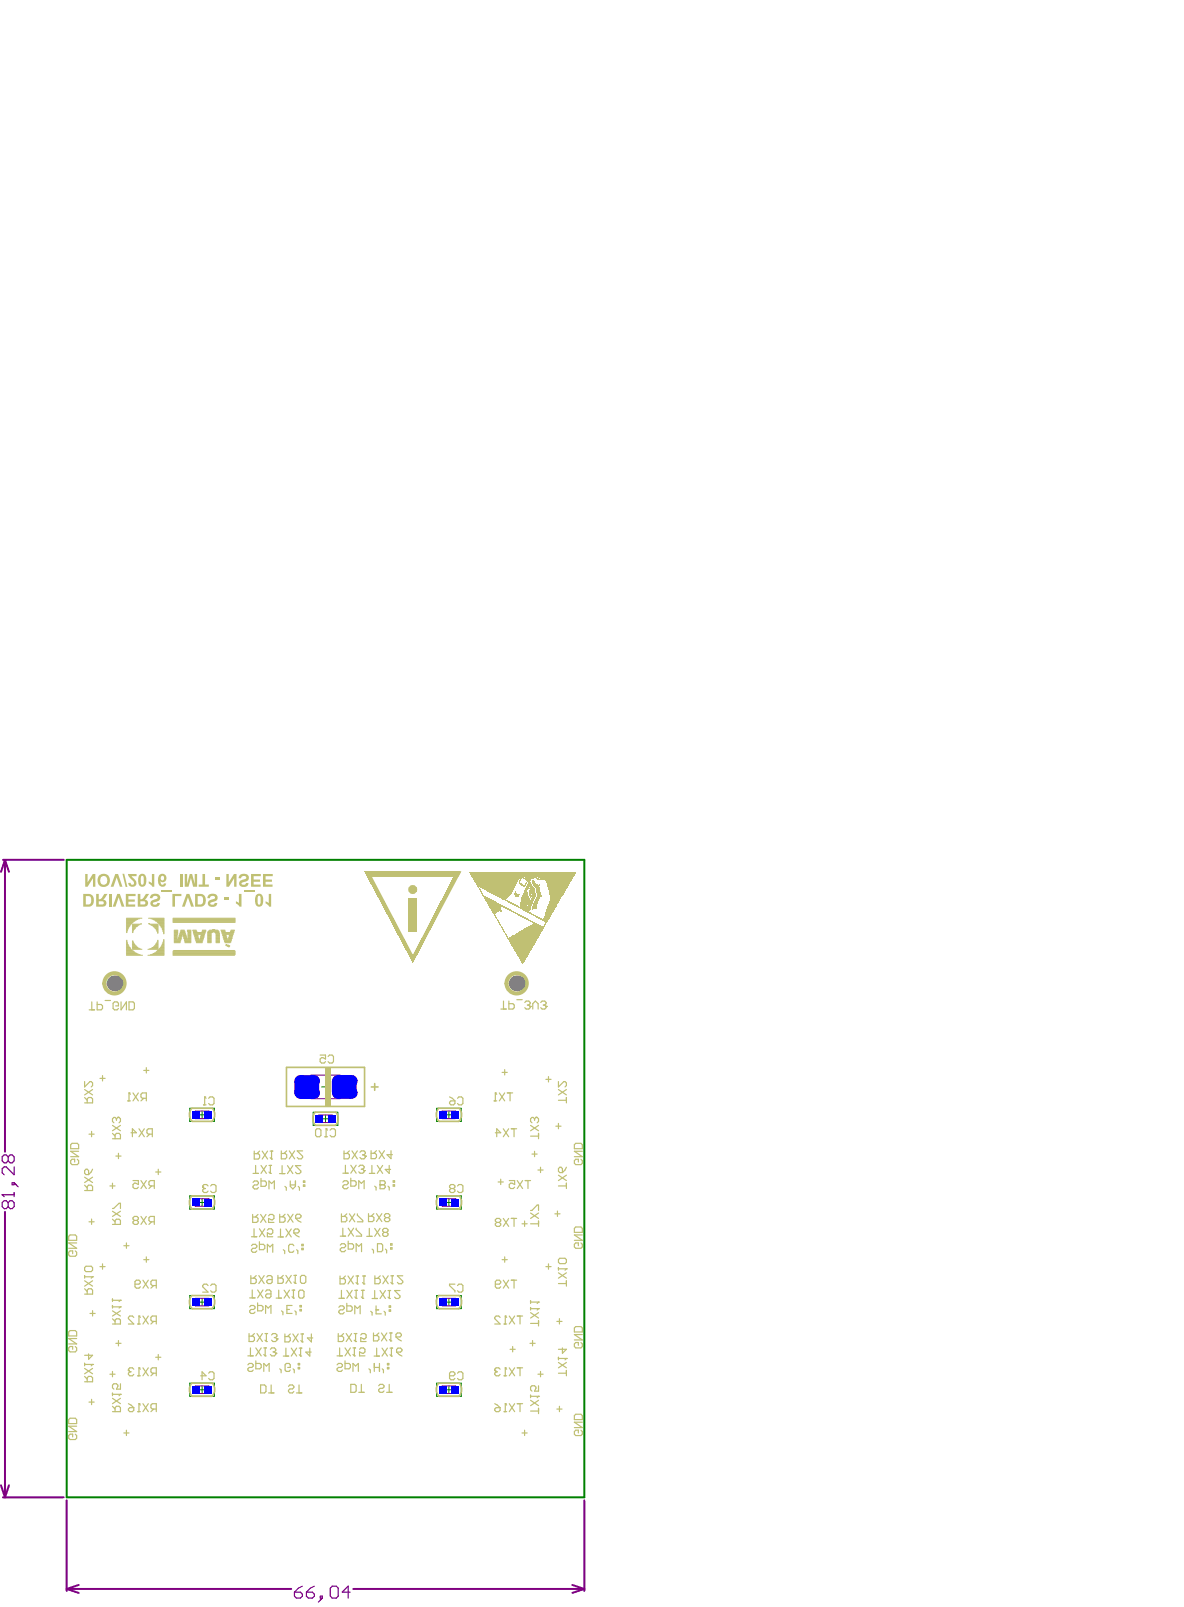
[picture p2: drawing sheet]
<svg xmlns="http://www.w3.org/2000/svg" width="125mm" height="170mm" viewBox="0 0 125 170" stroke-linecap="round" stroke-linejoin="round" font-family="sans-serif">
<g fill="none" stroke="#008000" stroke-width=".11">
<path d="M20.1 117.3h2.6v1.4h-2.6zM21 118h.8M21.4 117.6v.8M30.3 112.9h8.3v4.2h-8.3zM33.1 117.7h2.6v1.4h-2.6zM34 115h.9M34 118.4h.8M34.4 114.6v.8M34.4 118v.8M46.2 117.3h2.6v1.4h-2.6zM47.1 118h.8M47.5 117.6v.8"/>
<path d="M20.1 126.5h2.6v1.4h-2.6zM20.1 137.1h2.6v1.4h-2.6zM21 137.8h.8M21 127.2h.8M21.4 126.8v.8M21.4 137.4v.8M46.2 126.5h2.6v1.4h-2.6zM46.2 137.1h2.6v1.4h-2.6zM47.1 137.8h.8M47.1 127.2h.8M47.5 126.8v.8M47.5 137.4v.8"/>
<path d="M20.1 146.4h2.6v1.3h-2.6zM21 147.1h.8M21.4 146.7v.8M46.2 146.4h2.6v1.3h-2.6zM47.1 147.1h.8M47.5 146.7v.8"/>
</g>
<path d="M20.7 117.6h1.4v.8h-1.4zM32.9 113.8h3.1v2.5h-3.1zM33.7 118h1.4v.8h-1.4zM46.8 117.6h1.4v.8h-1.4zM20.7 126.8h1.4v.8h-1.4zM20.7 137.4h1.4v.8h-1.4zM46.8 137.4h1.4v.8h-1.4zM46.8 126.8h1.4v.8h-1.4zM20.7 146.7h1.4v.8h-1.4zM46.8 146.7h1.4v.8h-1.4z" fill="none" stroke="#800080" stroke-width=".11"/>
<g fill="none" stroke="#800080" stroke-width=".21">
<path d="M.3 91h6.4M.5 91l.4 1.2M.5 91l-.4 1.2M.5 91v30.9M.5 128.2v30.2M.1 157.2l.4 1.2M.3 158.4h6.4M.9 157.2l-.4 1.2M7.1 158.7v9.6M61.8 158.7v9.6M7.1 168.1l1.2 .5M7.1 168.1h23.7"/>
<path d="M8.3 167.7l-1.2 .4M37.4 168.1h24.4M60.5 167.7l1.3 .4M61.8 168.1l-1.3 .5"/>
</g>
<path d="M35.8 113.8v2.5" fill="none" stroke="#800080" stroke-width=".42"/>
<g fill="none" stroke="#800080" stroke-width=".13">
<path d="M.2 126.4h.1M.2 126.4h1.3M.2 126.4l.2 .2M.9 127.3l-.2-.3h-.3l-.2 .3v.4l.2 .2h.3l.2-.2M.9 122.4l-.2-.2h-.3l-.2 .2v.4l.2 .2h.3l.2-.2M.9 127.3l.2-.3h.2l.2 .3v.4l-.2 .2h-.2l-.2-.2M.9 122.4l.2-.2h.2l.2 .2v.4l-.2 .2h-.2l-.2-.2M.9 122.4v.4M.9 127.3v.4M1.3 125.2h.2v.2h-.2zM1.5 123.5v.8l-.8-.8h-.3l-.2 .2v.4l.2 .2M1.5 126.2v.4"/>
<path d="M1.5 125.2l.4 .4M31.1 168.5h.7l.2 .2v.2l-.2 .2h-.4l-.3-.2zM32 167.8l-.4 .2-.5 .5M32.4 168.5h.6l.3 .2v.2l-.3 .2h-.4l-.2-.2zM33.3 167.8l-.5 .2-.4 .5M33.9 168.9h.2v.2h-.2zM34.1 169.1l-.4 .4M35.1 167.8h.5l.2 .2v.9l-.2 .2h-.5l-.2-.2v-.9zM37 168.5h-.8l.6-.7v1.3"/>
</g>
<path d="M7.1 91h54.7v67.4h-54.7z" fill="none" stroke="#008000" stroke-width=".21"/>
<g fill="#c0c073">
<path d="M38.6 92.2h.4l4.7 8.8v.9z"/>
<path d="M38.6 92.2h10.2l-.3 .6h-9.6z"/>
<path d="M48.3 92.2h.5l-5.1 9.7v-.9z"/>
</g>
<g fill="none" stroke="#c0c073" stroke-width=".11">
<path d="M13.4 98.6h.1M13.4 98.7h.1M13.4 99.5h.1M13.4 99.6h.1M13.4 99.7h.1M13.4 99.8h.1M13.4 99.9h.1M13.4 99.9h.2M13.4 97.3h1.2M13.4 97.3h1M13.4 97.4h.9M13.4 97.5h.9"/>
<path d="M13.4 97.5h.7M13.4 97.6h.7M13.4 97.7h.6M13.4 97.7h.5M13.4 97.8h.5M13.4 97.9h.4M13.4 98h.4M13.4 98h.3M13.4 98.1h.2M13.4 98.2h.2M13.4 98.3h.2M13.4 98.4h.1"/>
<path d="M13.4 98.5h.1M13.4 97.2h1.6M13.4 97.2h1.4M14 98.6h.1M14 98.7h.1M14 99.6h.1M14 99.7h.1M14 99.8h.1M14 99.8h.2M14 99.9h.2M14 99.9h.3M14 97.8h1"/>
<path d="M14 97.9h.8M14 97.9h.6M14 98h.6M14 98h.5M14 98.1h.4M14 98.2h.3M14 98.3h.3M14 98.4h.2M14 98.4h.1M14 98.5h.1M14.9 97.7h.1M15.7 97.7h.1"/>
<path d="M15.7 97.2h1.7M15.8 97.8h.9M15.9 97.9h.8M16 97.2h1.4M16 97.9h.7M16.2 97.3h1.2M16.2 98h.5M16.3 97.3h1.1M16.3 98.1h.4M16.3 98.2h.4M16.4 97.4h1M16.4 98.2h.3"/>
<path d="M16.5 99.9h.2M16.5 97.5h.9M16.5 98.3h.2M16.5 99.8h.2M16.5 98.4h.2M16.6 99.7h.1M16.6 99.8h.1M16.6 97.5h.8M16.6 98.5h.1M16.7 98.6h.1M16.7 98.7h.1M16.7 99.5h.1"/>
<path d="M16.7 99.6h.1M16.7 97.6h.7M16.7 97.7h.7M16.8 97.7h.6M16.8 97.8h.6M16.9 97.9h.5M17 98h.4M17 98.1h.4M17.1 98.2h.3M17.2 99.9h.2M17.2 98.2h.2M17.2 98.3h.2"/>
<path d="M17.2 98.4h.2M17.2 99.7h.2M17.2 99.8h.2M17.2 98.5h.2M17.3 98.6h.1M17.3 98.7h.1M17.3 99.5h.1M17.3 99.6h.1M17.3 98.8h.1M17.3 99.4h.1M18.3 97.3h6.6M18.3 97.4h6.6"/>
<path d="M18.3 97.5h6.6M18.3 97.6h6.6M18.3 97.2h6.6M18.4 98.6h.4M18.4 98.7h.4M18.4 99.5h.7M18.4 99.6h.7M18.4 99.7h.7M18.4 99.8h.7M18.4 98.4h.4M18.4 98.5h.4M18.4 98.8h.4"/>
<path d="M18.4 99.4h.7M18.4 98.9h.4M18.4 98.9h.3M18.4 99h.3M18.4 99.1h.3M18.4 99.2h.3M18.4 99.3h.3M18.4 99.4h.3M18.8 99.4h.4M18.9 99.2h.3M18.9 99.3h.3M18.9 99h.3"/>
<path d="M18.9 99.1h.3M19 98.8h.6M19 98.9h.6M19 98.9h.7M19.1 98.6h.5M19.1 98.7h.5M19.1 98.4h.4M19.1 98.5h.4M19.1 98.5h.5M19.4 99h.3M19.4 99.1h.3M19.4 99.1h.4"/>
<path d="M19.4 99.2h.4M19.4 99.3h.4M19.5 99.5h.7M19.5 99.6h.7M19.5 99.4h.7M19.5 99.4h.3M19.6 99.6h.6M19.6 99.7h.6M19.6 99.8h.6M19.8 98.4h.4M19.8 98.5h.4M19.9 98.6h.3"/>
<path d="M19.9 98.7h.3M19.9 98.8h.3M19.9 98.9h.3M19.9 99h.3M19.9 99.1h.3M19.9 99.2h.3M19.9 99.3h.3M19.9 99.4h.3M20.4 98.4h.4M20.4 98.5h.4M20.4 98.6h.4M20.4 98.7h1.3"/>
<path d="M20.5 98.8h1.1M20.5 98.9h1.1M20.5 98.9h.4M20.6 99h.4M20.6 99.1h.4M20.6 99.2h.4M20.6 99.3h.4M20.6 99.4h.4M20.7 99.5h.8M20.7 99.6h.8M20.7 99.4h.4M20.8 99.6h.6"/>
<path d="M20.8 99.7h.6M20.8 99.8h.6M21.1 99.4h.4M21.1 99.3h.4M21.2 99.1h.4M21.2 99.2h.4M21.2 99.2h.3M21.3 98.9h.3M21.3 99h.3M21.3 98.6h.4M21.4 98.4h.4M21.4 98.5h.4"/>
<path d="M22 98.6h1.2M22 98.7h.5M22 99.5h.3M22 99.6h.3M22 99.7h.3M22 99.8h.3M22 98.7h.3M22 98.8h.3M22 99.4h.3M22 98.9h.3M22 99h.3M22 99.1h.3"/>
<path d="M22 99.2h.3M22 99.3h.3M22 98.5h1.2M22.1 98.5h1M22.2 98.4h.8M22.5 98.4h.2M22.7 98.7h.5M22.8 98.7h.4M22.8 99.5h.4M22.8 99.6h.4M22.8 99.7h.4M22.8 99.8h.4"/>
<path d="M22.8 98.8h.4M22.8 99.4h.4M22.8 98.9h.4M22.8 99h.4M22.8 99.1h.4M22.8 99.2h.4M22.8 99.3h.4M23.4 98.4h.4M23.4 98.6h.5M23.4 98.5h.4M23.5 98.7h1.2M23.5 98.8h1.2"/>
<path d="M23.5 98.9h1.2M23.5 98.9h.4M23.5 99h.4M23.6 99.1h.3M23.6 99.1h.4M23.6 99.2h.4M23.7 99.4h.3M23.7 99.3h.3M23.7 99.5h.8M23.7 99.6h.7M23.8 99.7h.6M23.8 99.8h.6"/>
<path d="M23.9 99.9h.1M24.1 99.4h.4M24.2 99.2h.4M24.2 99.3h.4M24.2 99.4h.3M24.2 99h.4M24.2 99.1h.4M24.3 98.9h.3M24.4 98.6h.3M24.4 98.5h.3M24.4 98.4h.4M24.4 98.5h.4"/>
<path d="M13.4 100.3h.4M13.4 100.4h.4M13.4 100.4h.5M13.4 100.5h.5M13.4 100.6h.6M13.4 100.6h.7M13.4 100.7h.8M13.4 100.8h.9M13.4 100.8h1M13.4 100.9h1.1M13.4 100h.2M13.4 100.1h.2"/>
<path d="M13.4 100.2h.3M13.4 101h1.2M13.4 101h1.4M13.4 101.1h1.7M14 100.3h.7M14 100.4h.8M14 100.4h1M14 100h.3M14 100.1h.4M14 100.2h.5M14 100.3h.6M15.6 100.4h1.1"/>
<path d="M15.6 101.1h1.8M15.8 100.4h.9M15.9 101h1.5M16 100.3h.7M16.1 100.3h.6M16.1 101h1.3M16.2 100.9h1.2M16.2 100.2h.5M16.3 100.1h.4M16.3 100.8h1.1M16.4 100h.3M16.5 100.8h.9"/>
<path d="M16.5 100.7h.9M16.6 100.6h.8M16.7 100.6h.7M16.7 100.5h.7M16.8 100.4h.6M16.9 100.3h.5M17 100.3h.4M17 100.1h.4M17 100.2h.4M17.1 100h.3M17.1 100.1h.3M18.3 100.6h6.6"/>
<path d="M18.3 100.7h6.6M18.3 100.8h6.6M18.3 100.9h6.6M18.3 101h6.6M18.3 101.1h6.5M18.4 100.6h6.4M23.9 100h.3M23.9 100.1h.4M24 100.1h.3M24.2 100.2h.1"/>
</g>
<g fill="none" stroke="#c0c073" stroke-width=".17">
<path d="M20.3 117.3h2.1M20.3 118.7h2.1M30.3 112.9h8.3v4.2h-8.3zM33.4 117.7h2.1M33.4 119.1h2.1M46.4 117.3h2.2M46.5 118.7h2M20.3 137.1h2.1M20.3 126.5h2.1M20.3 138.5h2.1M20.3 127.9h2.1M46.4 137.1h2.2"/>
<path d="M46.4 126.5h2.2M46.5 138.5h2M46.5 127.9h2M20.3 146.4h2.1M20.3 147.7h2.1M46.4 146.4h2.2M46.5 147.7h2"/>
</g>
<g fill="#c0c073">
<path d="M39.3 93.5l.4 .1z" fill-rule="evenodd"/>
<path d="M39.3 93.6h.4z" fill-rule="evenodd"/>
<path d="M39.3 93.6h.4z" fill-rule="evenodd"/>
<path d="M39.3 93.6h.4z" fill-rule="evenodd"/>
<path d="M39.3 93.6h.4z" fill-rule="evenodd"/>
<path d="M39.3 93.6l.4 .1z" fill-rule="evenodd"/>
<path d="M39.3 93.7h.4z" fill-rule="evenodd"/>
<path d="M39.3 93.7h.4z" fill-rule="evenodd"/>
<path d="M39.4 93.7h.3z" fill-rule="evenodd"/>
<path d="M39.4 93.7h.4z" fill-rule="evenodd"/>
<path d="M39.4 93.7l.4 .1z" fill-rule="evenodd"/>
<path d="M39.4 93.8h.4z" fill-rule="evenodd"/>
<path d="M39.4 93.8h.4z" fill-rule="evenodd"/>
<path d="M39.4 93.8h.4z" fill-rule="evenodd"/>
<path d="M39.4 93.8h.4z" fill-rule="evenodd"/>
<path d="M39.4 93.8l.4 .1z" fill-rule="evenodd"/>
<path d="M39.4 93.9h.4z" fill-rule="evenodd"/>
<path d="M39.5 93.9h.3z" fill-rule="evenodd"/>
<path d="M39.5 93.9h.4z" fill-rule="evenodd"/>
<path d="M39.5 93.9l.4 .1z" fill-rule="evenodd"/>
<path d="M39.5 94h.4z" fill-rule="evenodd"/>
<path d="M39.5 94h.4z" fill-rule="evenodd"/>
<path d="M38.7 92.5l.4 .1z" fill-rule="evenodd"/>
<path d="M38.7 92.6h.4z" fill-rule="evenodd"/>
<path d="M38.8 92.6h.3z" fill-rule="evenodd"/>
<path d="M38.8 92.6h.4z" fill-rule="evenodd"/>
<path d="M38.8 92.6h.4z" fill-rule="evenodd"/>
<path d="M38.8 92.6l.4 .1z" fill-rule="evenodd"/>
<path d="M38.8 92.7h.4z" fill-rule="evenodd"/>
<path d="M38.8 92.7h.4z" fill-rule="evenodd"/>
<path d="M38.8 92.7h.4z" fill-rule="evenodd"/>
<path d="M38.8 92.7l.4 .1z" fill-rule="evenodd"/>
<path d="M38.9 92.8h.3z" fill-rule="evenodd"/>
<path d="M38.9 92.8h.4z" fill-rule="evenodd"/>
<path d="M38.9 92.8h.4z" fill-rule="evenodd"/>
<path d="M38.9 92.8h.4z" fill-rule="evenodd"/>
<path d="M38.9 92.8l.4 .1z" fill-rule="evenodd"/>
<path d="M38.9 92.9h.4z" fill-rule="evenodd"/>
<path d="M38.9 92.9h.4z" fill-rule="evenodd"/>
<path d="M38.9 92.9h.4z" fill-rule="evenodd"/>
<path d="M38.9 92.9h.4z" fill-rule="evenodd"/>
<path d="M39 92.9l.3 .1z" fill-rule="evenodd"/>
<path d="M39 93h.4z" fill-rule="evenodd"/>
<path d="M39 93h.4z" fill-rule="evenodd"/>
<path d="M39 93h.4z" fill-rule="evenodd"/>
<path d="M39 93h.4z" fill-rule="evenodd"/>
<path d="M39 93l.4 .1z" fill-rule="evenodd"/>
<path d="M39 93.1h.4z" fill-rule="evenodd"/>
<path d="M39 93.1h.4z" fill-rule="evenodd"/>
<path d="M39 93.1h.4z" fill-rule="evenodd"/>
<path d="M39 93.1l.4 .1z" fill-rule="evenodd"/>
<path d="M39.1 93.2h.4z" fill-rule="evenodd"/>
<path d="M39.1 93.2h.4z" fill-rule="evenodd"/>
<path d="M39.1 93.2h.4z" fill-rule="evenodd"/>
<path d="M39.1 93.2h.4z" fill-rule="evenodd"/>
<path d="M39.1 93.2l.4 .1z" fill-rule="evenodd"/>
<path d="M39.1 93.3h.4z" fill-rule="evenodd"/>
<path d="M39.1 93.3h.4z" fill-rule="evenodd"/>
<path d="M39.1 93.3h.4z" fill-rule="evenodd"/>
<path d="M39.1 93.3h.4z" fill-rule="evenodd"/>
<path d="M39.2 93.3l.3 .1z" fill-rule="evenodd"/>
<path d="M39.2 93.4h.4z" fill-rule="evenodd"/>
<path d="M39.2 93.4h.4z" fill-rule="evenodd"/>
<path d="M39.2 93.4h.4z" fill-rule="evenodd"/>
<path d="M39.2 93.4h.4z" fill-rule="evenodd"/>
<path d="M39.2 93.4l.4 .1z" fill-rule="evenodd"/>
<path d="M39.2 93.5h.4z" fill-rule="evenodd"/>
<path d="M39.2 93.5h.4z" fill-rule="evenodd"/>
<path d="M41 96.9h.4z" fill-rule="evenodd"/>
<path d="M41.1 96.9h.3z" fill-rule="evenodd"/>
<path d="M41.1 96.9l.4 .1z" fill-rule="evenodd"/>
<path d="M41.1 97h.4z" fill-rule="evenodd"/>
<path d="M41.1 97h.4z" fill-rule="evenodd"/>
<path d="M41.1 97h.4z" fill-rule="evenodd"/>
<path d="M41.1 97l.4 .1z" fill-rule="evenodd"/>
<path d="M41.1 97.1h.4z" fill-rule="evenodd"/>
<path d="M41.1 97.1h.4z" fill-rule="evenodd"/>
<path d="M41.1 97.1h.4z" fill-rule="evenodd"/>
<path d="M41.1 97.1h.4z" fill-rule="evenodd"/>
<path d="M41.2 97.1l.3 .1z" fill-rule="evenodd"/>
<path d="M41.2 97.2h.4z" fill-rule="evenodd"/>
<path d="M40.2 95.2h.3z" fill-rule="evenodd"/>
<path d="M40.2 95.2l.4 .1z" fill-rule="evenodd"/>
<path d="M40.2 95.3h.4z" fill-rule="evenodd"/>
<path d="M40.2 95.3h.4z" fill-rule="evenodd"/>
<path d="M40.2 95.3h.4z" fill-rule="evenodd"/>
<path d="M40.2 95.3h.4z" fill-rule="evenodd"/>
<path d="M40.2 95.3l.4 .1z" fill-rule="evenodd"/>
<path d="M40.2 95.4h.4z" fill-rule="evenodd"/>
<path d="M40.2 95.4h.4z" fill-rule="evenodd"/>
<path d="M40.3 95.4h.3z" fill-rule="evenodd"/>
<path d="M40.3 95.4l.4 .1z" fill-rule="evenodd"/>
<path d="M40.3 95.5h.4z" fill-rule="evenodd"/>
<path d="M40.3 95.5h.4z" fill-rule="evenodd"/>
<path d="M40.3 95.5h.4z" fill-rule="evenodd"/>
<path d="M40.3 95.5h.4z" fill-rule="evenodd"/>
<path d="M40.3 95.5l.4 .1z" fill-rule="evenodd"/>
<path d="M40.3 95.6h.4z" fill-rule="evenodd"/>
<path d="M40.3 95.6h.4z" fill-rule="evenodd"/>
<path d="M40.3 95.6h.4z" fill-rule="evenodd"/>
<path d="M40.4 95.6h.3z" fill-rule="evenodd"/>
<path d="M40.4 95.6l.4 .1z" fill-rule="evenodd"/>
<path d="M40.4 95.7h.4z" fill-rule="evenodd"/>
<path d="M40.4 95.7h.4z" fill-rule="evenodd"/>
<path d="M40.4 95.7h.4z" fill-rule="evenodd"/>
<path d="M40.4 95.7h.4z" fill-rule="evenodd"/>
<path d="M40.4 95.7l.4 .1z" fill-rule="evenodd"/>
<path d="M40.5 95.8h.3z" fill-rule="evenodd"/>
<path d="M40.5 95.8h.4z" fill-rule="evenodd"/>
<path d="M40.5 95.8h.4z" fill-rule="evenodd"/>
<path d="M40.5 95.8l.4 .1z" fill-rule="evenodd"/>
<path d="M40.5 95.9h.4z" fill-rule="evenodd"/>
<path d="M40.5 95.9h.4z" fill-rule="evenodd"/>
<path d="M40.5 95.9h.4z" fill-rule="evenodd"/>
<path d="M40.5 95.9h.4z" fill-rule="evenodd"/>
<path d="M40.5 95.9l.4 .1z" fill-rule="evenodd"/>
<path d="M40.5 96h.4z" fill-rule="evenodd"/>
<path d="M40.6 96h.3z" fill-rule="evenodd"/>
<path d="M40.6 96h.4z" fill-rule="evenodd"/>
<path d="M40.6 96h.4z" fill-rule="evenodd"/>
<path d="M40.6 96l.4 .1z" fill-rule="evenodd"/>
<path d="M40.6 96.1h.4z" fill-rule="evenodd"/>
<path d="M40.6 96.1h.4z" fill-rule="evenodd"/>
<path d="M40.6 96.1h.4z" fill-rule="evenodd"/>
<path d="M40.6 96.1h.4z" fill-rule="evenodd"/>
<path d="M40.6 96.1l.4 .1z" fill-rule="evenodd"/>
<path d="M40.7 96.2h.3z" fill-rule="evenodd"/>
<path d="M40.7 96.2h.4z" fill-rule="evenodd"/>
<path d="M40.7 96.2h.4z" fill-rule="evenodd"/>
<path d="M40.7 96.2l.4 .1z" fill-rule="evenodd"/>
<path d="M40.7 96.3h.4z" fill-rule="evenodd"/>
<path d="M40.7 96.3h.4z" fill-rule="evenodd"/>
<path d="M40.7 96.3h.4z" fill-rule="evenodd"/>
<path d="M40.7 96.3h.4z" fill-rule="evenodd"/>
<path d="M40.7 96.3l.4 .1z" fill-rule="evenodd"/>
<path d="M40.7 96.4h.4z" fill-rule="evenodd"/>
<path d="M40.8 96.4h.3z" fill-rule="evenodd"/>
<path d="M40.8 96.4h.4z" fill-rule="evenodd"/>
<path d="M40.8 96.4h.4z" fill-rule="evenodd"/>
<path d="M40.8 96.4l.4 .1z" fill-rule="evenodd"/>
<path d="M40.8 96.5h.4z" fill-rule="evenodd"/>
<path d="M40.8 96.5h.4z" fill-rule="evenodd"/>
<path d="M40.8 96.5h.4z" fill-rule="evenodd"/>
<path d="M40.9 96.5h.3z" fill-rule="evenodd"/>
<path d="M40.9 96.5l.4 .1z" fill-rule="evenodd"/>
<path d="M40.9 96.6h.4z" fill-rule="evenodd"/>
<path d="M40.9 96.6h.4z" fill-rule="evenodd"/>
<path d="M40.9 96.6h.4z" fill-rule="evenodd"/>
<path d="M40.9 96.6l.4 .1z" fill-rule="evenodd"/>
<path d="M40.9 96.7h.4z" fill-rule="evenodd"/>
<path d="M40.9 96.7h.4z" fill-rule="evenodd"/>
<path d="M40.9 96.7h.4z" fill-rule="evenodd"/>
<path d="M40.9 96.7h.4z" fill-rule="evenodd"/>
<path d="M41 96.7l.3 .1z" fill-rule="evenodd"/>
<path d="M41 96.8h.4z" fill-rule="evenodd"/>
<path d="M41 96.8h.4z" fill-rule="evenodd"/>
<path d="M41 96.8h.4z" fill-rule="evenodd"/>
<path d="M41 96.8h.4z" fill-rule="evenodd"/>
<path d="M41 96.8l.4 .1z" fill-rule="evenodd"/>
<path d="M41 96.9h.4z" fill-rule="evenodd"/>
<path d="M39.9 94.7l.4 .1z" fill-rule="evenodd"/>
<path d="M39.9 94.8h.4z" fill-rule="evenodd"/>
<path d="M39.9 94.8h.4z" fill-rule="evenodd"/>
<path d="M39.9 94.8h.4z" fill-rule="evenodd"/>
<path d="M39.9 94.8h.4z" fill-rule="evenodd"/>
<path d="M39.9 94.8l.4 .1z" fill-rule="evenodd"/>
<path d="M40 94.9h.3z" fill-rule="evenodd"/>
<path d="M40 94.9h.4z" fill-rule="evenodd"/>
<path d="M40 94.9h.4z" fill-rule="evenodd"/>
<path d="M40 94.9h.4z" fill-rule="evenodd"/>
<path d="M40 94.9l.4 .1z" fill-rule="evenodd"/>
<path d="M40 95h.4z" fill-rule="evenodd"/>
<path d="M40 95h.4z" fill-rule="evenodd"/>
<path d="M40.1 95h.3z" fill-rule="evenodd"/>
<path d="M40.1 95h.4z" fill-rule="evenodd"/>
<path d="M40.1 95l.4 .1z" fill-rule="evenodd"/>
<path d="M40.1 95.1h.4z" fill-rule="evenodd"/>
<path d="M40.1 95.1h.4z" fill-rule="evenodd"/>
<path d="M40.1 95.1h.4z" fill-rule="evenodd"/>
<path d="M40.1 95.1l.4 .1z" fill-rule="evenodd"/>
<path d="M40.1 95.2h.4z" fill-rule="evenodd"/>
<path d="M40.1 95.2h.4z" fill-rule="evenodd"/>
<path d="M42.8 100.3h.4z" fill-rule="evenodd"/>
<path d="M42.8 100.3h.4z" fill-rule="evenodd"/>
<path d="M42.9 100.3h.3z" fill-rule="evenodd"/>
<path d="M42.9 100.3l.4 .1z" fill-rule="evenodd"/>
<path d="M42.9 100.4h.4z" fill-rule="evenodd"/>
<path d="M41.9 98.6h.4z" fill-rule="evenodd"/>
<path d="M41.9 98.6h.4z" fill-rule="evenodd"/>
<path d="M41.9 98.6l.4 .1z" fill-rule="evenodd"/>
<path d="M42 98.7h.4z" fill-rule="evenodd"/>
<path d="M42 98.7h.4z" fill-rule="evenodd"/>
<path d="M42 98.7h.4z" fill-rule="evenodd"/>
<path d="M42 98.7h.4z" fill-rule="evenodd"/>
<path d="M42 98.7l.4 .1z" fill-rule="evenodd"/>
<path d="M42 98.8h.4z" fill-rule="evenodd"/>
<path d="M42 98.8h.4z" fill-rule="evenodd"/>
<path d="M42.1 98.8h.3z" fill-rule="evenodd"/>
<path d="M42.1 98.8h.4z" fill-rule="evenodd"/>
<path d="M42.1 98.8l.4 .1z" fill-rule="evenodd"/>
<path d="M42.1 98.9h.4z" fill-rule="evenodd"/>
<path d="M42.1 98.9h.4z" fill-rule="evenodd"/>
<path d="M42.1 98.9h.4z" fill-rule="evenodd"/>
<path d="M42.1 98.9h.4z" fill-rule="evenodd"/>
<path d="M42.1 98.9l.4 .1z" fill-rule="evenodd"/>
<path d="M42.1 99h.4z" fill-rule="evenodd"/>
<path d="M42.1 99h.4z" fill-rule="evenodd"/>
<path d="M42.2 99h.4z" fill-rule="evenodd"/>
<path d="M42.2 99l.4 .1z" fill-rule="evenodd"/>
<path d="M42.2 99.1h.4z" fill-rule="evenodd"/>
<path d="M42.2 99.1h.4z" fill-rule="evenodd"/>
<path d="M42.2 99.1h.4z" fill-rule="evenodd"/>
<path d="M42.2 99.1h.4z" fill-rule="evenodd"/>
<path d="M42.2 99.1l.4 .1z" fill-rule="evenodd"/>
<path d="M42.2 99.2h.4z" fill-rule="evenodd"/>
<path d="M42.2 99.2h.4z" fill-rule="evenodd"/>
<path d="M42.3 99.2h.3z" fill-rule="evenodd"/>
<path d="M42.3 99.2h.4z" fill-rule="evenodd"/>
<path d="M42.3 99.2l.4 .1z" fill-rule="evenodd"/>
<path d="M42.3 99.3h.4z" fill-rule="evenodd"/>
<path d="M42.3 99.3h.4z" fill-rule="evenodd"/>
<path d="M42.3 99.3h.4z" fill-rule="evenodd"/>
<path d="M42.3 99.3h.4z" fill-rule="evenodd"/>
<path d="M42.3 99.3l.4 .1z" fill-rule="evenodd"/>
<path d="M42.3 99.4h.4z" fill-rule="evenodd"/>
<path d="M42.4 99.4h.3z" fill-rule="evenodd"/>
<path d="M42.4 99.4h.4z" fill-rule="evenodd"/>
<path d="M42.4 99.4l.4 .1z" fill-rule="evenodd"/>
<path d="M42.4 99.5h.4z" fill-rule="evenodd"/>
<path d="M42.4 99.5h.4z" fill-rule="evenodd"/>
<path d="M42.4 99.5h.4z" fill-rule="evenodd"/>
<path d="M42.4 99.5h.4z" fill-rule="evenodd"/>
<path d="M42.4 99.5l.4 .1z" fill-rule="evenodd"/>
<path d="M42.5 99.6h.3z" fill-rule="evenodd"/>
<path d="M42.5 99.6h.4z" fill-rule="evenodd"/>
<path d="M42.5 99.6h.4z" fill-rule="evenodd"/>
<path d="M42.5 99.6h.4z" fill-rule="evenodd"/>
<path d="M42.5 99.6l.4 .1z" fill-rule="evenodd"/>
<path d="M42.5 99.7h.4z" fill-rule="evenodd"/>
<path d="M42.5 99.7h.4z" fill-rule="evenodd"/>
<path d="M42.5 99.7h.4z" fill-rule="evenodd"/>
<path d="M42.5 99.7l.4 .1z" fill-rule="evenodd"/>
<path d="M42.6 99.8h.3z" fill-rule="evenodd"/>
<path d="M42.6 99.8h.4z" fill-rule="evenodd"/>
<path d="M42.6 99.8h.4z" fill-rule="evenodd"/>
<path d="M42.6 99.8h.4z" fill-rule="evenodd"/>
<path d="M42.6 99.8l.4 .1z" fill-rule="evenodd"/>
<path d="M42.6 99.9h.4z" fill-rule="evenodd"/>
<path d="M42.6 99.9h.4z" fill-rule="evenodd"/>
<path d="M42.6 99.9h.4z" fill-rule="evenodd"/>
<path d="M42.6 99.9h.4z" fill-rule="evenodd"/>
<path d="M42.6 99.9l.4 .1z" fill-rule="evenodd"/>
<path d="M42.7 100h.3z" fill-rule="evenodd"/>
<path d="M42.7 100h.4z" fill-rule="evenodd"/>
<path d="M42.7 100h.4z" fill-rule="evenodd"/>
<path d="M42.7 100h.4z" fill-rule="evenodd"/>
<path d="M42.7 100l.4 .1z" fill-rule="evenodd"/>
<path d="M42.7 100.1h.4z" fill-rule="evenodd"/>
<path d="M42.7 100.1h.4z" fill-rule="evenodd"/>
<path d="M42.7 100.1h.4z" fill-rule="evenodd"/>
<path d="M42.7 100.1l.4 .1z" fill-rule="evenodd"/>
<path d="M42.8 100.2h.3z" fill-rule="evenodd"/>
<path d="M42.8 100.2h.4z" fill-rule="evenodd"/>
<path d="M42.8 100.2h.4z" fill-rule="evenodd"/>
<path d="M42.8 100.2h.4z" fill-rule="evenodd"/>
<path d="M42.8 100.2l.4 .1z" fill-rule="evenodd"/>
<path d="M41.6 97.9h.4z" fill-rule="evenodd"/>
<path d="M41.6 97.9l.4 .1z" fill-rule="evenodd"/>
<path d="M41.6 98h.4z" fill-rule="evenodd"/>
<path d="M41.6 98h.4z" fill-rule="evenodd"/>
<path d="M41.6 98h.4z" fill-rule="evenodd"/>
<path d="M41.6 98h.4z" fill-rule="evenodd"/>
<path d="M41.7 98l.3 .1z" fill-rule="evenodd"/>
<path d="M41.7 98.1h.4z" fill-rule="evenodd"/>
<path d="M41.7 98.1h.4z" fill-rule="evenodd"/>
<path d="M41.7 98.1h.4z" fill-rule="evenodd"/>
<path d="M41.7 98.1h.4z" fill-rule="evenodd"/>
<path d="M41.7 98.1l.4 .1z" fill-rule="evenodd"/>
<path d="M41.7 98.2h.4z" fill-rule="evenodd"/>
<path d="M41.7 98.2h.4z" fill-rule="evenodd"/>
<path d="M41.7 98.2h.4z" fill-rule="evenodd"/>
<path d="M41.7 98.2l.4 .1z" fill-rule="evenodd"/>
<path d="M41.8 98.3h.3z" fill-rule="evenodd"/>
<path d="M41.8 98.3h.4z" fill-rule="evenodd"/>
<path d="M41.8 98.3h.4z" fill-rule="evenodd"/>
<path d="M41.8 98.3h.4z" fill-rule="evenodd"/>
<path d="M41.8 98.3l.4 .1z" fill-rule="evenodd"/>
<path d="M41.8 98.4h.4z" fill-rule="evenodd"/>
<path d="M41.8 98.4h.4z" fill-rule="evenodd"/>
<path d="M41.8 98.4h.4z" fill-rule="evenodd"/>
<path d="M41.8 98.4h.4z" fill-rule="evenodd"/>
<path d="M41.9 98.4l.3 .1z" fill-rule="evenodd"/>
<path d="M41.9 98.5h.4z" fill-rule="evenodd"/>
<path d="M41.9 98.5h.4z" fill-rule="evenodd"/>
<path d="M41.9 98.5h.4z" fill-rule="evenodd"/>
<path d="M41.9 98.5h.4z" fill-rule="evenodd"/>
<path d="M41.9 98.5l.4 .1z" fill-rule="evenodd"/>
<path d="M44.1 100.3h.4z" fill-rule="evenodd"/>
<path d="M44.1 100.3h.4z" fill-rule="evenodd"/>
<path d="M44.1 100.3h.4z" fill-rule="evenodd"/>
<path d="M44.1 100.3l.4 .1z" fill-rule="evenodd"/>
<path d="M44.1 100.4h.4z" fill-rule="evenodd"/>
<path d="M44.1 100.4h.4z" fill-rule="evenodd"/>
<path d="M44.1 100.4h.3z" fill-rule="evenodd"/>
<path d="M44 100.4h.4z" fill-rule="evenodd"/>
<path d="M44 100.4l.4 .1z" fill-rule="evenodd"/>
<path d="M44 100.5h.4z" fill-rule="evenodd"/>
<path d="M44 100.5h.4z" fill-rule="evenodd"/>
<path d="M44 100.5h.4z" fill-rule="evenodd"/>
<path d="M44 100.5l.4 .1z" fill-rule="evenodd"/>
<path d="M44 100.6h.3z" fill-rule="evenodd"/>
<path d="M43.9 100.6h.4z" fill-rule="evenodd"/>
<path d="M43.9 100.6h.4z" fill-rule="evenodd"/>
<path d="M43.9 100.6h.4z" fill-rule="evenodd"/>
<path d="M43.9 100.6l.4 .1z" fill-rule="evenodd"/>
<path d="M43.9 100.7h.4z" fill-rule="evenodd"/>
<path d="M43.9 100.7h.4z" fill-rule="evenodd"/>
<path d="M43.9 100.7h.4z" fill-rule="evenodd"/>
<path d="M43.9 100.7h.4z" fill-rule="evenodd"/>
<path d="M43.9 100.7l.4 .1z" fill-rule="evenodd"/>
<path d="M43.9 100.8h.3z" fill-rule="evenodd"/>
<path d="M43.8 100.8h.4z" fill-rule="evenodd"/>
<path d="M43.8 100.8h.4z" fill-rule="evenodd"/>
<path d="M43.8 100.8h.4z" fill-rule="evenodd"/>
<path d="M43.8 100.8l.4 .1z" fill-rule="evenodd"/>
<path d="M43.8 100.9h.4z" fill-rule="evenodd"/>
<path d="M43.8 100.9h.4z" fill-rule="evenodd"/>
<path d="M43.8 100.9h.4z" fill-rule="evenodd"/>
<path d="M43.8 100.9l.4 .1z" fill-rule="evenodd"/>
<path d="M43.8 101h.4z" fill-rule="evenodd"/>
<path d="M43.8 101h.3z" fill-rule="evenodd"/>
<path d="M43.7 101h.4z" fill-rule="evenodd"/>
<path d="M43.7 101h.4z" fill-rule="evenodd"/>
<path d="M43.7 101l.4 .1z" fill-rule="evenodd"/>
<path d="M43.7 101.1h.4z" fill-rule="evenodd"/>
<path d="M43.7 101.1h.4z" fill-rule="evenodd"/>
<path d="M43.7 101.1h.4z" fill-rule="evenodd"/>
<path d="M43.3 101.1h.4z" fill-rule="evenodd"/>
<path d="M43.7 101.1h.4z" fill-rule="evenodd"/>
<path d="M43.3 101.1l.8 .1z" fill-rule="evenodd"/>
<path d="M43.3 101.2h.7z" fill-rule="evenodd"/>
<path d="M43.3 101.2h.7z" fill-rule="evenodd"/>
<path d="M43.3 101.2h.7z" fill-rule="evenodd"/>
<path d="M43.3 101.2h.7z" fill-rule="evenodd"/>
<path d="M43.3 101.2l.7 .1z" fill-rule="evenodd"/>
<path d="M43.4 101.3h.6z" fill-rule="evenodd"/>
<path d="M43.4 101.3h.6z" fill-rule="evenodd"/>
<path d="M43.4 101.3h.6z" fill-rule="evenodd"/>
<path d="M43.4 101.3l.5 .1z" fill-rule="evenodd"/>
<path d="M43.4 101.4h.5z" fill-rule="evenodd"/>
<path d="M43.4 101.4h.5z" fill-rule="evenodd"/>
<path d="M43.4 101.4h.5z" fill-rule="evenodd"/>
<path d="M43.4 101.4h.5z" fill-rule="evenodd"/>
<path d="M43.4 101.4l.5 .1z" fill-rule="evenodd"/>
<path d="M43.4 101.5h.5z" fill-rule="evenodd"/>
<path d="M43.5 101.5h.4z" fill-rule="evenodd"/>
<path d="M43.5 101.5h.4z" fill-rule="evenodd"/>
<path d="M43.5 101.5h.4z" fill-rule="evenodd"/>
<path d="M43.5 101.5l.3 .1z" fill-rule="evenodd"/>
<path d="M43.5 101.6h.3z" fill-rule="evenodd"/>
<path d="M43.5 101.6h.3z" fill-rule="evenodd"/>
<path d="M43.5 101.6h.3z" fill-rule="evenodd"/>
<path d="M43.5 101.6h.3z" fill-rule="evenodd"/>
<path d="M43.5 101.6l.3 .1z" fill-rule="evenodd"/>
<path d="M43.6 101.7h.2z" fill-rule="evenodd"/>
<path d="M43.6 101.7h.2z" fill-rule="evenodd"/>
<path d="M43.6 101.7h.2z" fill-rule="evenodd"/>
<path d="M43.6 101.7l.1 .1z" fill-rule="evenodd"/>
<path d="M43.6 101.8h.1z" fill-rule="evenodd"/>
<path d="M43.6 101.8h.1z" fill-rule="evenodd"/>
<path d="M43.6 101.8h.1z" fill-rule="evenodd"/>
<path d="M43.6 101.8h.1z" fill-rule="evenodd"/>
<path d="M44.6 99.4h.3z" fill-rule="evenodd"/>
<path d="M44.5 99.4l.4 .1z" fill-rule="evenodd"/>
<path d="M44.5 99.5h.4z" fill-rule="evenodd"/>
<path d="M44.5 99.5h.4z" fill-rule="evenodd"/>
<path d="M44.5 99.5h.4z" fill-rule="evenodd"/>
<path d="M44.5 99.5h.4z" fill-rule="evenodd"/>
<path d="M44.5 99.5l.4 .1z" fill-rule="evenodd"/>
<path d="M44.5 99.6h.4z" fill-rule="evenodd"/>
<path d="M44.5 99.6h.4z" fill-rule="evenodd"/>
<path d="M44.5 99.6h.4z" fill-rule="evenodd"/>
<path d="M44.5 99.6h.3z" fill-rule="evenodd"/>
<path d="M44.4 99.6l.4 .1z" fill-rule="evenodd"/>
<path d="M44.4 99.7h.4z" fill-rule="evenodd"/>
<path d="M44.4 99.7h.4z" fill-rule="evenodd"/>
<path d="M44.4 99.7h.4z" fill-rule="evenodd"/>
<path d="M44.4 99.7l.4 .1z" fill-rule="evenodd"/>
<path d="M44.4 99.8h.4z" fill-rule="evenodd"/>
<path d="M44.4 99.8h.3z" fill-rule="evenodd"/>
<path d="M44.4 99.8h.3z" fill-rule="evenodd"/>
<path d="M44.3 99.8h.4z" fill-rule="evenodd"/>
<path d="M44.3 99.8l.4 .1z" fill-rule="evenodd"/>
<path d="M44.3 99.9h.4z" fill-rule="evenodd"/>
<path d="M44.3 99.9h.4z" fill-rule="evenodd"/>
<path d="M44.3 99.9h.4z" fill-rule="evenodd"/>
<path d="M44.3 99.9h.4z" fill-rule="evenodd"/>
<path d="M44.3 99.9l.4 .1z" fill-rule="evenodd"/>
<path d="M44.3 100h.4z" fill-rule="evenodd"/>
<path d="M44.3 100h.3z" fill-rule="evenodd"/>
<path d="M44.2 100h.4z" fill-rule="evenodd"/>
<path d="M44.2 100h.4z" fill-rule="evenodd"/>
<path d="M44.2 100l.4 .1z" fill-rule="evenodd"/>
<path d="M44.2 100.1h.4z" fill-rule="evenodd"/>
<path d="M44.2 100.1h.4z" fill-rule="evenodd"/>
<path d="M44.2 100.1h.4z" fill-rule="evenodd"/>
<path d="M44.2 100.1l.4 .1z" fill-rule="evenodd"/>
<path d="M44.2 100.2h.4z" fill-rule="evenodd"/>
<path d="M44.2 100.2h.4z" fill-rule="evenodd"/>
<path d="M44.2 100.2h.3z" fill-rule="evenodd"/>
<path d="M44.1 100.2h.4z" fill-rule="evenodd"/>
<path d="M44.1 100.2l.4 .1z" fill-rule="evenodd"/>
<path d="M45 98.6h.4z" fill-rule="evenodd"/>
<path d="M45 98.6h.4z" fill-rule="evenodd"/>
<path d="M45 98.6l.3 .1z" fill-rule="evenodd"/>
<path d="M45.8 96.9h.4z" fill-rule="evenodd"/>
<path d="M45.8 96.9h.4z" fill-rule="evenodd"/>
<path d="M45.8 96.9l.4 .1z" fill-rule="evenodd"/>
<path d="M45.8 97h.4z" fill-rule="evenodd"/>
<path d="M45.8 97h.4z" fill-rule="evenodd"/>
<path d="M45.8 97h.4z" fill-rule="evenodd"/>
<path d="M45.8 97l.4 .1z" fill-rule="evenodd"/>
<path d="M45.8 97.1h.4z" fill-rule="evenodd"/>
<path d="M45.8 97.1h.4z" fill-rule="evenodd"/>
<path d="M45.8 97.1h.3z" fill-rule="evenodd"/>
<path d="M45.7 97.1h.4z" fill-rule="evenodd"/>
<path d="M45.7 97.1l.4 .1z" fill-rule="evenodd"/>
<path d="M45.7 97.2h.4z" fill-rule="evenodd"/>
<path d="M45.7 97.2h.4z" fill-rule="evenodd"/>
<path d="M45.7 97.2h.4z" fill-rule="evenodd"/>
<path d="M45.7 97.2h.4z" fill-rule="evenodd"/>
<path d="M45.7 97.2l.4 .1z" fill-rule="evenodd"/>
<path d="M45.7 97.3h.4z" fill-rule="evenodd"/>
<path d="M45.7 97.3h.3z" fill-rule="evenodd"/>
<path d="M45.7 97.3h.3z" fill-rule="evenodd"/>
<path d="M45.6 97.3h.4z" fill-rule="evenodd"/>
<path d="M45.6 97.3l.4 .1z" fill-rule="evenodd"/>
<path d="M45.6 97.4h.4z" fill-rule="evenodd"/>
<path d="M45.6 97.4h.4z" fill-rule="evenodd"/>
<path d="M45.6 97.4h.4z" fill-rule="evenodd"/>
<path d="M45.6 97.4l.4 .1z" fill-rule="evenodd"/>
<path d="M45.6 97.5h.3z" fill-rule="evenodd"/>
<path d="M45.5 97.5h.4z" fill-rule="evenodd"/>
<path d="M45.5 97.5h.4z" fill-rule="evenodd"/>
<path d="M45.5 97.5h.4z" fill-rule="evenodd"/>
<path d="M45.5 97.5l.4 .1z" fill-rule="evenodd"/>
<path d="M45.5 97.6h.4z" fill-rule="evenodd"/>
<path d="M45.5 97.6h.4z" fill-rule="evenodd"/>
<path d="M45.5 97.6h.4z" fill-rule="evenodd"/>
<path d="M45.5 97.6h.4z" fill-rule="evenodd"/>
<path d="M45.5 97.6l.4 .1z" fill-rule="evenodd"/>
<path d="M45.5 97.7h.3z" fill-rule="evenodd"/>
<path d="M45.4 97.7h.4z" fill-rule="evenodd"/>
<path d="M45.4 97.7h.4z" fill-rule="evenodd"/>
<path d="M45.4 97.7h.4z" fill-rule="evenodd"/>
<path d="M45.4 97.7l.4 .1z" fill-rule="evenodd"/>
<path d="M45.4 97.8h.4z" fill-rule="evenodd"/>
<path d="M45.4 97.8h.4z" fill-rule="evenodd"/>
<path d="M45.4 97.8h.4z" fill-rule="evenodd"/>
<path d="M45.4 97.8l.4 .1z" fill-rule="evenodd"/>
<path d="M45.4 97.9h.3z" fill-rule="evenodd"/>
<path d="M45.4 97.9h.3z" fill-rule="evenodd"/>
<path d="M45.3 97.9h.4z" fill-rule="evenodd"/>
<path d="M45.3 97.9h.4z" fill-rule="evenodd"/>
<path d="M45.3 97.9l.4 .1z" fill-rule="evenodd"/>
<path d="M45.3 98h.4z" fill-rule="evenodd"/>
<path d="M45.3 98h.4z" fill-rule="evenodd"/>
<path d="M45.3 98h.4z" fill-rule="evenodd"/>
<path d="M45.3 98h.4z" fill-rule="evenodd"/>
<path d="M45.3 98l.4 .1z" fill-rule="evenodd"/>
<path d="M45.3 98.1h.3z" fill-rule="evenodd"/>
<path d="M45.2 98.1h.4z" fill-rule="evenodd"/>
<path d="M45.2 98.1h.4z" fill-rule="evenodd"/>
<path d="M45.2 98.1h.4z" fill-rule="evenodd"/>
<path d="M45.2 98.1l.4 .1z" fill-rule="evenodd"/>
<path d="M45.2 98.2h.4z" fill-rule="evenodd"/>
<path d="M45.2 98.2h.4z" fill-rule="evenodd"/>
<path d="M45.2 98.2h.4z" fill-rule="evenodd"/>
<path d="M45.2 98.2l.3 .1z" fill-rule="evenodd"/>
<path d="M45.1 98.3h.4z" fill-rule="evenodd"/>
<path d="M45.1 98.3h.4z" fill-rule="evenodd"/>
<path d="M45.1 98.3h.4z" fill-rule="evenodd"/>
<path d="M45.1 98.3h.4z" fill-rule="evenodd"/>
<path d="M45.1 98.3l.4 .1z" fill-rule="evenodd"/>
<path d="M45.1 98.4h.4z" fill-rule="evenodd"/>
<path d="M45.1 98.4h.4z" fill-rule="evenodd"/>
<path d="M45.1 98.4h.4z" fill-rule="evenodd"/>
<path d="M45.1 98.4h.4z" fill-rule="evenodd"/>
<path d="M45.1 98.4l.3 .1z" fill-rule="evenodd"/>
<path d="M45 98.5h.4z" fill-rule="evenodd"/>
<path d="M45 98.5h.4z" fill-rule="evenodd"/>
<path d="M45 98.5h.4z" fill-rule="evenodd"/>
<path d="M45 98.5h.4z" fill-rule="evenodd"/>
<path d="M45 98.5l.4 .1z" fill-rule="evenodd"/>
<path d="M46.2 96.1l.4 .1z" fill-rule="evenodd"/>
<path d="M46.2 96.2h.4z" fill-rule="evenodd"/>
<path d="M46.2 96.2h.4z" fill-rule="evenodd"/>
<path d="M46.2 96.2h.4z" fill-rule="evenodd"/>
<path d="M46.2 96.2l.4 .1z" fill-rule="evenodd"/>
<path d="M46.2 96.3h.4z" fill-rule="evenodd"/>
<path d="M46.2 96.3h.4z" fill-rule="evenodd"/>
<path d="M46.2 96.3h.4z" fill-rule="evenodd"/>
<path d="M46.2 96.3h.3z" fill-rule="evenodd"/>
<path d="M46.1 96.3l.4 .1z" fill-rule="evenodd"/>
<path d="M46.1 96.4h.4z" fill-rule="evenodd"/>
<path d="M46.1 96.4h.4z" fill-rule="evenodd"/>
<path d="M46.1 96.4h.4z" fill-rule="evenodd"/>
<path d="M46.1 96.4h.4z" fill-rule="evenodd"/>
<path d="M46.1 96.4l.4 .1z" fill-rule="evenodd"/>
<path d="M46.1 96.5h.4z" fill-rule="evenodd"/>
<path d="M46.1 96.5h.4z" fill-rule="evenodd"/>
<path d="M46.1 96.5h.4z" fill-rule="evenodd"/>
<path d="M46.1 96.5h.3z" fill-rule="evenodd"/>
<path d="M46 96.5l.4 .1z" fill-rule="evenodd"/>
<path d="M46 96.6h.4z" fill-rule="evenodd"/>
<path d="M46 96.6h.4z" fill-rule="evenodd"/>
<path d="M46 96.6h.4z" fill-rule="evenodd"/>
<path d="M46 96.6l.4 .1z" fill-rule="evenodd"/>
<path d="M46 96.7h.4z" fill-rule="evenodd"/>
<path d="M46 96.7h.3z" fill-rule="evenodd"/>
<path d="M45.9 96.7h.4z" fill-rule="evenodd"/>
<path d="M45.9 96.7h.4z" fill-rule="evenodd"/>
<path d="M45.9 96.7l.4 .1z" fill-rule="evenodd"/>
<path d="M45.9 96.8h.4z" fill-rule="evenodd"/>
<path d="M45.9 96.8h.4z" fill-rule="evenodd"/>
<path d="M45.9 96.8h.4z" fill-rule="evenodd"/>
<path d="M45.9 96.8h.4z" fill-rule="evenodd"/>
<path d="M45.9 96.8l.4 .1z" fill-rule="evenodd"/>
<path d="M45.9 96.9h.4z" fill-rule="evenodd"/>
<path d="M46.7 95.2h.4z" fill-rule="evenodd"/>
<path d="M46.7 95.2l.4 .1z" fill-rule="evenodd"/>
<path d="M46.7 95.3h.4z" fill-rule="evenodd"/>
<path d="M46.7 95.3h.4z" fill-rule="evenodd"/>
<path d="M46.7 95.3h.4z" fill-rule="evenodd"/>
<path d="M46.7 95.3h.3z" fill-rule="evenodd"/>
<path d="M46.7 95.3l.3 .1z" fill-rule="evenodd"/>
<path d="M46.6 95.4h.4z" fill-rule="evenodd"/>
<path d="M46.6 95.4h.4z" fill-rule="evenodd"/>
<path d="M47.6 93.5l.4 .1z" fill-rule="evenodd"/>
<path d="M47.6 93.6h.4z" fill-rule="evenodd"/>
<path d="M47.6 93.6h.3z" fill-rule="evenodd"/>
<path d="M47.5 93.6h.4z" fill-rule="evenodd"/>
<path d="M47.5 93.6h.4z" fill-rule="evenodd"/>
<path d="M47.5 93.6l.4 .1z" fill-rule="evenodd"/>
<path d="M47.5 93.7h.4z" fill-rule="evenodd"/>
<path d="M47.5 93.7h.4z" fill-rule="evenodd"/>
<path d="M47.5 93.7h.4z" fill-rule="evenodd"/>
<path d="M47.5 93.7h.4z" fill-rule="evenodd"/>
<path d="M47.5 93.7l.4 .1z" fill-rule="evenodd"/>
<path d="M47.5 93.8h.4z" fill-rule="evenodd"/>
<path d="M47.5 93.8h.3z" fill-rule="evenodd"/>
<path d="M47.4 93.8h.4z" fill-rule="evenodd"/>
<path d="M47.4 93.8h.4z" fill-rule="evenodd"/>
<path d="M47.4 93.8l.4 .1z" fill-rule="evenodd"/>
<path d="M47.4 93.9h.4z" fill-rule="evenodd"/>
<path d="M47.4 93.9h.4z" fill-rule="evenodd"/>
<path d="M47.4 93.9h.4z" fill-rule="evenodd"/>
<path d="M47.4 93.9l.4 .1z" fill-rule="evenodd"/>
<path d="M47.4 94h.4z" fill-rule="evenodd"/>
<path d="M47.4 94h.4z" fill-rule="evenodd"/>
<path d="M47.4 94h.3z" fill-rule="evenodd"/>
<path d="M47.3 94h.4z" fill-rule="evenodd"/>
<path d="M47.3 94l.4 .1z" fill-rule="evenodd"/>
<path d="M47.3 94.1h.4z" fill-rule="evenodd"/>
<path d="M47.3 94.1h.4z" fill-rule="evenodd"/>
<path d="M47.3 94.1h.4z" fill-rule="evenodd"/>
<path d="M47.3 94.1h.4z" fill-rule="evenodd"/>
<path d="M47.3 94.1l.4 .1z" fill-rule="evenodd"/>
<path d="M47.3 94.2h.4z" fill-rule="evenodd"/>
<path d="M47.3 94.2h.3z" fill-rule="evenodd"/>
<path d="M47.2 94.2h.4z" fill-rule="evenodd"/>
<path d="M47.2 94.2h.4z" fill-rule="evenodd"/>
<path d="M47.2 94.2l.4 .1z" fill-rule="evenodd"/>
<path d="M47.2 94.3h.4z" fill-rule="evenodd"/>
<path d="M47.2 94.3h.4z" fill-rule="evenodd"/>
<path d="M47.2 94.3h.4z" fill-rule="evenodd"/>
<path d="M47.2 94.3l.4 .1z" fill-rule="evenodd"/>
<path d="M47.2 94.4h.3z" fill-rule="evenodd"/>
<path d="M47.1 94.4h.4z" fill-rule="evenodd"/>
<path d="M47.1 94.4h.4z" fill-rule="evenodd"/>
<path d="M47.1 94.4h.4z" fill-rule="evenodd"/>
<path d="M47.1 94.4l.4 .1z" fill-rule="evenodd"/>
<path d="M47.1 94.5h.4z" fill-rule="evenodd"/>
<path d="M47.1 94.5h.4z" fill-rule="evenodd"/>
<path d="M47.1 94.5h.4z" fill-rule="evenodd"/>
<path d="M47.1 94.5h.4z" fill-rule="evenodd"/>
<path d="M47.1 94.5l.4 .1z" fill-rule="evenodd"/>
<path d="M47.1 94.6h.3z" fill-rule="evenodd"/>
<path d="M47 94.6h.4z" fill-rule="evenodd"/>
<path d="M47 94.6h.4z" fill-rule="evenodd"/>
<path d="M47 94.6h.4z" fill-rule="evenodd"/>
<path d="M47 94.6l.4 .1z" fill-rule="evenodd"/>
<path d="M47 94.7h.4z" fill-rule="evenodd"/>
<path d="M47 94.7h.4z" fill-rule="evenodd"/>
<path d="M47 94.7h.4z" fill-rule="evenodd"/>
<path d="M47 94.7l.4 .1z" fill-rule="evenodd"/>
<path d="M47 94.8h.3z" fill-rule="evenodd"/>
<path d="M46.9 94.8h.4z" fill-rule="evenodd"/>
<path d="M46.9 94.8h.4z" fill-rule="evenodd"/>
<path d="M46.9 94.8h.4z" fill-rule="evenodd"/>
<path d="M46.9 94.8l.4 .1z" fill-rule="evenodd"/>
<path d="M46.9 94.9h.4z" fill-rule="evenodd"/>
<path d="M46.9 94.9h.4z" fill-rule="evenodd"/>
<path d="M46.9 94.9h.4z" fill-rule="evenodd"/>
<path d="M46.9 94.9h.4z" fill-rule="evenodd"/>
<path d="M46.9 94.9l.4 .1z" fill-rule="evenodd"/>
<path d="M46.9 95h.3z" fill-rule="evenodd"/>
<path d="M46.8 95h.4z" fill-rule="evenodd"/>
<path d="M46.8 95h.4z" fill-rule="evenodd"/>
<path d="M46.8 95h.4z" fill-rule="evenodd"/>
<path d="M46.8 95l.4 .1z" fill-rule="evenodd"/>
<path d="M46.8 95.1h.4z" fill-rule="evenodd"/>
<path d="M46.8 95.1h.4z" fill-rule="evenodd"/>
<path d="M46.8 95.1h.4z" fill-rule="evenodd"/>
<path d="M46.8 95.1l.3 .1z" fill-rule="evenodd"/>
<path d="M46.7 95.2h.4z" fill-rule="evenodd"/>
<path d="M46.7 95.2h.4z" fill-rule="evenodd"/>
<path d="M47.9 92.9h.4z" fill-rule="evenodd"/>
<path d="M47.9 92.9h.4z" fill-rule="evenodd"/>
<path d="M47.9 92.9h.4z" fill-rule="evenodd"/>
<path d="M47.9 92.9l.4 .1z" fill-rule="evenodd"/>
<path d="M47.9 93h.4z" fill-rule="evenodd"/>
<path d="M47.9 93h.4z" fill-rule="evenodd"/>
<path d="M47.9 93h.3z" fill-rule="evenodd"/>
<path d="M47.8 93h.4z" fill-rule="evenodd"/>
<path d="M47.8 93l.4 .1z" fill-rule="evenodd"/>
<path d="M47.8 93.1h.4z" fill-rule="evenodd"/>
<path d="M47.8 93.1h.4z" fill-rule="evenodd"/>
<path d="M47.8 93.1h.4z" fill-rule="evenodd"/>
<path d="M47.8 93.1l.4 .1z" fill-rule="evenodd"/>
<path d="M47.8 93.2h.4z" fill-rule="evenodd"/>
<path d="M47.8 93.2h.4z" fill-rule="evenodd"/>
<path d="M47.8 93.2h.4z" fill-rule="evenodd"/>
<path d="M47.8 93.2h.3z" fill-rule="evenodd"/>
<path d="M47.7 93.2l.4 .1z" fill-rule="evenodd"/>
<path d="M47.7 93.3h.4z" fill-rule="evenodd"/>
<path d="M47.7 93.3h.4z" fill-rule="evenodd"/>
<path d="M47.7 93.3h.4z" fill-rule="evenodd"/>
<path d="M47.7 93.3h.4z" fill-rule="evenodd"/>
<path d="M47.7 93.3l.4 .1z" fill-rule="evenodd"/>
<path d="M47.7 93.4h.4z" fill-rule="evenodd"/>
<path d="M47.7 93.4h.4z" fill-rule="evenodd"/>
<path d="M47.7 93.4h.3z" fill-rule="evenodd"/>
<path d="M47.7 93.4h.3z" fill-rule="evenodd"/>
<path d="M47.6 93.4l.4 .1z" fill-rule="evenodd"/>
<path d="M47.6 93.5h.4z" fill-rule="evenodd"/>
<path d="M47.6 93.5h.4z" fill-rule="evenodd"/>
<path d="M50.5 93.8h.1z" fill-rule="evenodd"/>
<path d="M50.5 93.8h.1z" fill-rule="evenodd"/>
<path d="M50.5 93.8h.1z" fill-rule="evenodd"/>
<path d="M50.6 93.8v.1z" fill-rule="evenodd"/>
<path d="M50.6 93.9h.1z" fill-rule="evenodd"/>
<path d="M50.6 93.9h.1z" fill-rule="evenodd"/>
<path d="M50.6 93.9h.1z" fill-rule="evenodd"/>
<path d="M50.6 93.9l.1 .1z" fill-rule="evenodd"/>
<path d="M50.6 94h.1z" fill-rule="evenodd"/>
<path d="M50.6 94h.1z" fill-rule="evenodd"/>
<path d="M50.6 94h.1z" fill-rule="evenodd"/>
<path d="M50.7 94h.1z" fill-rule="evenodd"/>
<path d="M50.7 94l.1 .1z" fill-rule="evenodd"/>
<path d="M50.7 94.1h.1z" fill-rule="evenodd"/>
<path d="M50.7 94.1h.1z" fill-rule="evenodd"/>
<path d="M50.7 94.1h.1z" fill-rule="evenodd"/>
<path d="M50.7 94.1h.1z" fill-rule="evenodd"/>
<path d="M50.7 94.1l.1 .1z" fill-rule="evenodd"/>
<path d="M50.8 94.2h.1z" fill-rule="evenodd"/>
<path d="M50.8 94.2h.1z" fill-rule="evenodd"/>
<path d="M50.8 94.2l.1 .1z" fill-rule="evenodd"/>
<path d="M50.8 94.3h.1z" fill-rule="evenodd"/>
<path d="M50.8 94.3h.1z" fill-rule="evenodd"/>
<path d="M50.8 94.3h.1z" fill-rule="evenodd"/>
<path d="M50.8 94.3l.1 .1z" fill-rule="evenodd"/>
<path d="M50.9 94.4h.1z" fill-rule="evenodd"/>
<path d="M50.9 94.4h.1z" fill-rule="evenodd"/>
<path d="M50.9 94.4h.1z" fill-rule="evenodd"/>
<path d="M50.9 94.4l.1 .1z" fill-rule="evenodd"/>
<path d="M50.9 94.5h.1z" fill-rule="evenodd"/>
<path d="M50.9 94.5h.1z" fill-rule="evenodd"/>
<path d="M50.9 94.5h.1z" fill-rule="evenodd"/>
<path d="M51 94.5v.1z" fill-rule="evenodd"/>
<path d="M51 94.6h.1z" fill-rule="evenodd"/>
<path d="M51 94.6h.1z" fill-rule="evenodd"/>
<path d="M51 94.6h.1z" fill-rule="evenodd"/>
<path d="M51 94.6h.1z" fill-rule="evenodd"/>
<path d="M51 94.6l.1 .1z" fill-rule="evenodd"/>
<path d="M51 94.7h.1z" fill-rule="evenodd"/>
<path d="M51 94.7h.1z" fill-rule="evenodd"/>
<path d="M51.1 94.7h.1z" fill-rule="evenodd"/>
<path d="M51.1 94.7l.1 .1z" fill-rule="evenodd"/>
<path d="M51.1 94.8h.1z" fill-rule="evenodd"/>
<path d="M51.1 94.8h.1z" fill-rule="evenodd"/>
<path d="M51.1 94.8h.1z" fill-rule="evenodd"/>
<path d="M51.1 94.8h.1z" fill-rule="evenodd"/>
<path d="M51.1 94.8l.2 .1z" fill-rule="evenodd"/>
<path d="M51.2 94.9h.1z" fill-rule="evenodd"/>
<path d="M51.2 94.9h.2z" fill-rule="evenodd"/>
<path d="M51.2 94.9h.2z" fill-rule="evenodd"/>
<path d="M51.2 94.9h.2z" fill-rule="evenodd"/>
<path d="M51.2 94.9l.3 .1z" fill-rule="evenodd"/>
<path d="M51.2 95h.3z" fill-rule="evenodd"/>
<path d="M51.2 95h.4z" fill-rule="evenodd"/>
<path d="M51.2 95h.4z" fill-rule="evenodd"/>
<path d="M51.3 95h.3z" fill-rule="evenodd"/>
<path d="M51.3 95l.4 .1z" fill-rule="evenodd"/>
<path d="M53.3 98.6h.1z" fill-rule="evenodd"/>
<path d="M52.3 96.9h.1z" fill-rule="evenodd"/>
<path d="M52.3 96.9h.1z" fill-rule="evenodd"/>
<path d="M52.4 96.9v.1z" fill-rule="evenodd"/>
<path d="M52.4 97h.1z" fill-rule="evenodd"/>
<path d="M52.4 97h.1z" fill-rule="evenodd"/>
<path d="M52.4 97h.1z" fill-rule="evenodd"/>
<path d="M52.4 97l.1 .1z" fill-rule="evenodd"/>
<path d="M52.4 97.1h.1z" fill-rule="evenodd"/>
<path d="M52.4 97.1h.1z" fill-rule="evenodd"/>
<path d="M52.4 97.1h.1z" fill-rule="evenodd"/>
<path d="M52.5 97.1v.1z" fill-rule="evenodd"/>
<path d="M52.5 97.2h.1z" fill-rule="evenodd"/>
<path d="M52.5 97.2h.1z" fill-rule="evenodd"/>
<path d="M52.5 97.2h.1z" fill-rule="evenodd"/>
<path d="M52.5 97.2h.1z" fill-rule="evenodd"/>
<path d="M52.5 97.2l.1 .1z" fill-rule="evenodd"/>
<path d="M52.5 97.3h.1z" fill-rule="evenodd"/>
<path d="M52.6 97.3h.1z" fill-rule="evenodd"/>
<path d="M52.6 97.3l.1 .1z" fill-rule="evenodd"/>
<path d="M52.6 97.4h.1z" fill-rule="evenodd"/>
<path d="M52.6 97.4h.1z" fill-rule="evenodd"/>
<path d="M52.6 97.4h.1z" fill-rule="evenodd"/>
<path d="M52.6 97.4l.1 .1z" fill-rule="evenodd"/>
<path d="M52.6 97.5h.1z" fill-rule="evenodd"/>
<path d="M52.7 97.5h.1z" fill-rule="evenodd"/>
<path d="M52.7 97.5h.1z" fill-rule="evenodd"/>
<path d="M52.7 97.5h.1z" fill-rule="evenodd"/>
<path d="M52.7 97.5l.1 .1z" fill-rule="evenodd"/>
<path d="M52.7 97.6h.1z" fill-rule="evenodd"/>
<path d="M52.7 97.6h.1z" fill-rule="evenodd"/>
<path d="M52.7 97.6h.1z" fill-rule="evenodd"/>
<path d="M52.8 97.6v.1z" fill-rule="evenodd"/>
<path d="M52.8 97.7h.1z" fill-rule="evenodd"/>
<path d="M52.8 97.7h.1z" fill-rule="evenodd"/>
<path d="M52.8 97.7h.1z" fill-rule="evenodd"/>
<path d="M52.8 97.7h.1z" fill-rule="evenodd"/>
<path d="M52.8 97.7l.1 .1z" fill-rule="evenodd"/>
<path d="M52.8 97.8h.1z" fill-rule="evenodd"/>
<path d="M52.9 97.8l.1 .1z" fill-rule="evenodd"/>
<path d="M52.9 97.9h.1z" fill-rule="evenodd"/>
<path d="M52.9 97.9h.1z" fill-rule="evenodd"/>
<path d="M52.9 97.9h.1z" fill-rule="evenodd"/>
<path d="M52.9 97.9h.1z" fill-rule="evenodd"/>
<path d="M52.9 97.9l.1 .1z" fill-rule="evenodd"/>
<path d="M52.9 98h.1z" fill-rule="evenodd"/>
<path d="M53 98h.1z" fill-rule="evenodd"/>
<path d="M53 98l.1 .1z" fill-rule="evenodd"/>
<path d="M53 98.1h.1z" fill-rule="evenodd"/>
<path d="M53 98.1h.1z" fill-rule="evenodd"/>
<path d="M53 98.1h.1z" fill-rule="evenodd"/>
<path d="M53 98.1h.1z" fill-rule="evenodd"/>
<path d="M53 98.1l.1 .1z" fill-rule="evenodd"/>
<path d="M53.1 98.2h.1z" fill-rule="evenodd"/>
<path d="M53.1 98.2h.1z" fill-rule="evenodd"/>
<path d="M53.1 98.2h.1z" fill-rule="evenodd"/>
<path d="M53.1 98.2l.1 .1z" fill-rule="evenodd"/>
<path d="M53.1 98.3h.1z" fill-rule="evenodd"/>
<path d="M53.1 98.3h.1z" fill-rule="evenodd"/>
<path d="M53.2 98.3l.1 .1z" fill-rule="evenodd"/>
<path d="M53.2 98.4h.1z" fill-rule="evenodd"/>
<path d="M53.2 98.4h.1z" fill-rule="evenodd"/>
<path d="M53.2 98.4h.1z" fill-rule="evenodd"/>
<path d="M53.2 98.4h.1z" fill-rule="evenodd"/>
<path d="M53.2 98.4l.1 .1z" fill-rule="evenodd"/>
<path d="M53.2 98.5h.1z" fill-rule="evenodd"/>
<path d="M53.3 98.5h.1z" fill-rule="evenodd"/>
<path d="M51.7 95.8l1.4 .1z" fill-rule="evenodd"/>
<path d="M51.7 95.9h1.5z" fill-rule="evenodd"/>
<path d="M51.7 95.9h1.3z" fill-rule="evenodd"/>
<path d="M53.1 95.9h.1z" fill-rule="evenodd"/>
<path d="M51.7 95.9h1.3z" fill-rule="evenodd"/>
<path d="M53.1 95.9h.2z" fill-rule="evenodd"/>
<path d="M51.8 95.9h1.2z" fill-rule="evenodd"/>
<path d="M53.2 95.9h.1z" fill-rule="evenodd"/>
<path d="M51.8 95.9l1.2 .1z" fill-rule="evenodd"/>
<path d="M53.2 95.9l.1 .1z" fill-rule="evenodd"/>
<path d="M51.8 96h1.2z" fill-rule="evenodd"/>
<path d="M53.2 96h.2z" fill-rule="evenodd"/>
<path d="M51.8 96h1.2z" fill-rule="evenodd"/>
<path d="M51.8 96h1.2z" fill-rule="evenodd"/>
<path d="M51.8 96h1.2z" fill-rule="evenodd"/>
<path d="M51.8 96l1.2 .1z" fill-rule="evenodd"/>
<path d="M51.8 96.1h1.1z" fill-rule="evenodd"/>
<path d="M51.9 96.1h1z" fill-rule="evenodd"/>
<path d="M51.9 96.1h1z" fill-rule="evenodd"/>
<path d="M51.9 96.1h1z" fill-rule="evenodd"/>
<path d="M51.9 96.1l1 .1z" fill-rule="evenodd"/>
<path d="M51.9 96.2h1z" fill-rule="evenodd"/>
<path d="M51.9 96.2h1z" fill-rule="evenodd"/>
<path d="M51.9 96.2h1z" fill-rule="evenodd"/>
<path d="M52 96.2l.9 .1z" fill-rule="evenodd"/>
<path d="M52 96.3h.9z" fill-rule="evenodd"/>
<path d="M52 96.3h.9z" fill-rule="evenodd"/>
<path d="M52 96.3h1z" fill-rule="evenodd"/>
<path d="M52 96.3h1z" fill-rule="evenodd"/>
<path d="M52 96.3l.8 .1z" fill-rule="evenodd"/>
<path d="M52.9 96.3l.1 .1z" fill-rule="evenodd"/>
<path d="M52 96.4h.8z" fill-rule="evenodd"/>
<path d="M52.9 96.4h.1z" fill-rule="evenodd"/>
<path d="M52 96.4h.8z" fill-rule="evenodd"/>
<path d="M52.9 96.4h.1z" fill-rule="evenodd"/>
<path d="M52 96.4h.8z" fill-rule="evenodd"/>
<path d="M52.9 96.4h.1z" fill-rule="evenodd"/>
<path d="M52.1 96.4h.6z" fill-rule="evenodd"/>
<path d="M52.9 96.4h.1z" fill-rule="evenodd"/>
<path d="M52.1 96.4l.6 .1z" fill-rule="evenodd"/>
<path d="M52.1 96.5h.6z" fill-rule="evenodd"/>
<path d="M52.1 96.5h.5z" fill-rule="evenodd"/>
<path d="M52.1 96.5h.5z" fill-rule="evenodd"/>
<path d="M52.1 96.5h.5z" fill-rule="evenodd"/>
<path d="M52.1 96.5l.4 .1z" fill-rule="evenodd"/>
<path d="M52.1 96.6h.4z" fill-rule="evenodd"/>
<path d="M52.2 96.6h.3z" fill-rule="evenodd"/>
<path d="M52.2 96.6h.3z" fill-rule="evenodd"/>
<path d="M52.2 96.6l.2 .1z" fill-rule="evenodd"/>
<path d="M52.2 96.7h.2z" fill-rule="evenodd"/>
<path d="M52.2 96.7h.2z" fill-rule="evenodd"/>
<path d="M52.2 96.7h.1z" fill-rule="evenodd"/>
<path d="M52.2 96.7h.1z" fill-rule="evenodd"/>
<path d="M52.2 96.7l.1 .1z" fill-rule="evenodd"/>
<path d="M52.2 96.8h.1z" fill-rule="evenodd"/>
<path d="M52.3 96.8h.1z" fill-rule="evenodd"/>
<path d="M52.3 96.8h.1z" fill-rule="evenodd"/>
<path d="M52.3 96.8h.1z" fill-rule="evenodd"/>
<path d="M52.3 96.8l.1 .1z" fill-rule="evenodd"/>
<path d="M53.4 98.7l.1 .1z" fill-rule="evenodd"/>
<path d="M53.4 98.8h.1z" fill-rule="evenodd"/>
<path d="M53.4 98.8h.1z" fill-rule="evenodd"/>
<path d="M53.4 98.8h.1z" fill-rule="evenodd"/>
<path d="M53.4 98.8h.1z" fill-rule="evenodd"/>
<path d="M53.5 98.8v.1z" fill-rule="evenodd"/>
<path d="M53.5 98.9h.1z" fill-rule="evenodd"/>
<path d="M53.5 98.9h.1z" fill-rule="evenodd"/>
<path d="M53.5 98.9h.1z" fill-rule="evenodd"/>
<path d="M53.5 98.9h.1z" fill-rule="evenodd"/>
<path d="M53.5 98.9l.1 .1z" fill-rule="evenodd"/>
<path d="M53.5 99h.1z" fill-rule="evenodd"/>
<path d="M53.6 99l.1 .1z" fill-rule="evenodd"/>
<path d="M53.6 99.1h.1z" fill-rule="evenodd"/>
<path d="M53.6 99.1h.1z" fill-rule="evenodd"/>
<path d="M53.6 99.1h.1z" fill-rule="evenodd"/>
<path d="M53.6 99.1h.1z" fill-rule="evenodd"/>
<path d="M53.6 99.1l.1 .1z" fill-rule="evenodd"/>
<path d="M53.6 99.2h.1z" fill-rule="evenodd"/>
<path d="M53.7 99.2h.1z" fill-rule="evenodd"/>
<path d="M53.7 99.2l.1 .1z" fill-rule="evenodd"/>
<path d="M53.7 99.3h.1z" fill-rule="evenodd"/>
<path d="M53.4 95.2l.2 .1z" fill-rule="evenodd"/>
<path d="M53.4 95.3h.2z" fill-rule="evenodd"/>
<path d="M53.5 95.3h.1z" fill-rule="evenodd"/>
<path d="M53.5 95.3h.2z" fill-rule="evenodd"/>
<path d="M53.6 95.3h.1z" fill-rule="evenodd"/>
<path d="M53.6 95.3l.2 .1z" fill-rule="evenodd"/>
<path d="M53.6 95.4h.2z" fill-rule="evenodd"/>
<path d="M53.7 95.4h.1z" fill-rule="evenodd"/>
<path d="M53.7 95.4h.2z" fill-rule="evenodd"/>
<path d="M53.8 95.4l.1 .1z" fill-rule="evenodd"/>
<path d="M53.8 95.5h.2z" fill-rule="evenodd"/>
<path d="M53.8 95.5h.2z" fill-rule="evenodd"/>
<path d="M53.9 95.5h.1z" fill-rule="evenodd"/>
<path d="M53.9 95.5h.2z" fill-rule="evenodd"/>
<path d="M54 95.5l.1 .1z" fill-rule="evenodd"/>
<path d="M54 95.6h.2z" fill-rule="evenodd"/>
<path d="M54 95.6h.2z" fill-rule="evenodd"/>
<path d="M54.1 95.6h.1z" fill-rule="evenodd"/>
<path d="M54.1 95.6h.2z" fill-rule="evenodd"/>
<path d="M54.2 95.6l.1 .1z" fill-rule="evenodd"/>
<path d="M54.2 95.7h.2z" fill-rule="evenodd"/>
<path d="M54.2 95.7h.2z" fill-rule="evenodd"/>
<path d="M54.3 95.7h.1z" fill-rule="evenodd"/>
<path d="M54.3 95.7h.2z" fill-rule="evenodd"/>
<path d="M54.4 95.7l.1 .1z" fill-rule="evenodd"/>
<path d="M54.4 95.8h.1z" fill-rule="evenodd"/>
<path d="M54.4 95.8h.2z" fill-rule="evenodd"/>
<path d="M54.5 95.8h.1z" fill-rule="evenodd"/>
<path d="M54.5 95.8l.2 .1z" fill-rule="evenodd"/>
<path d="M54.6 95.9h.1z" fill-rule="evenodd"/>
<path d="M54.6 95.9h.2z" fill-rule="evenodd"/>
<path d="M54.6 95.9h.2z" fill-rule="evenodd"/>
<path d="M54.7 95.9h.1z" fill-rule="evenodd"/>
<path d="M54.7 95.9l.2 .1z" fill-rule="evenodd"/>
<path d="M54.8 96h.1z" fill-rule="evenodd"/>
<path d="M54.8 96h.1z" fill-rule="evenodd"/>
<path d="M54.8 96h.2z" fill-rule="evenodd"/>
<path d="M53.4 96.1h.2z" fill-rule="evenodd"/>
<path d="M53.5 96.1h.1z" fill-rule="evenodd"/>
<path d="M53.5 96.1h.2z" fill-rule="evenodd"/>
<path d="M53.6 96.1h.1z" fill-rule="evenodd"/>
<path d="M53.6 96.1l.1 .1z" fill-rule="evenodd"/>
<path d="M53.6 96.2h.2z" fill-rule="evenodd"/>
<path d="M53.7 96.2h.1z" fill-rule="evenodd"/>
<path d="M53.7 96.2h.1z" fill-rule="evenodd"/>
<path d="M53.7 96.2l.2 .1z" fill-rule="evenodd"/>
<path d="M53.8 96.3h.1z" fill-rule="evenodd"/>
<path d="M53.8 96.3h.2z" fill-rule="evenodd"/>
<path d="M53.9 96.3h.1z" fill-rule="evenodd"/>
<path d="M53.9 96.3h.2z" fill-rule="evenodd"/>
<path d="M54 96.3l.1 .1z" fill-rule="evenodd"/>
<path d="M54 96.4h.1z" fill-rule="evenodd"/>
<path d="M54 96.4h.2z" fill-rule="evenodd"/>
<path d="M54.1 96.4h.1z" fill-rule="evenodd"/>
<path d="M54.1 96.4h.1z" fill-rule="evenodd"/>
<path d="M54.1 96.4l.2 .1z" fill-rule="evenodd"/>
<path d="M54.2 96.5h.1z" fill-rule="evenodd"/>
<path d="M54.2 96.5h.2z" fill-rule="evenodd"/>
<path d="M54.3 96.5h.1z" fill-rule="evenodd"/>
<path d="M54.3 96.5h.2z" fill-rule="evenodd"/>
<path d="M54.4 96.5l.1 .1z" fill-rule="evenodd"/>
<path d="M54.4 96.6h.1z" fill-rule="evenodd"/>
<path d="M54.4 96.6h.2z" fill-rule="evenodd"/>
<path d="M54.5 96.6h.1z" fill-rule="evenodd"/>
<path d="M54.5 96.6l.1 .1z" fill-rule="evenodd"/>
<path d="M54.5 96.7h.2z" fill-rule="evenodd"/>
<path d="M54.6 96.7h.1z" fill-rule="evenodd"/>
<path d="M54.6 96.7h.2z" fill-rule="evenodd"/>
<path d="M54.7 96.7h.1z" fill-rule="evenodd"/>
<path d="M54.7 96.7l.2 .1z" fill-rule="evenodd"/>
<path d="M54.8 96.8h.1z" fill-rule="evenodd"/>
<path d="M54.8 96.8h.1z" fill-rule="evenodd"/>
<path d="M54.8 96.8h.2z" fill-rule="evenodd"/>
<path d="M54.9 96.8h.1z" fill-rule="evenodd"/>
<path d="M54.9 96.8l.1 .1z" fill-rule="evenodd"/>
<path d="M54.5 94.4v.1z" fill-rule="evenodd"/>
<path d="M54.5 94.5h.1z" fill-rule="evenodd"/>
<path d="M54.5 94.5h.1z" fill-rule="evenodd"/>
<path d="M54.5 94.5h.1z" fill-rule="evenodd"/>
<path d="M54.4 94.5h.1z" fill-rule="evenodd"/>
<path d="M54.5 94.5h.1z" fill-rule="evenodd"/>
<path d="M54.4 94.5l.1 .1z" fill-rule="evenodd"/>
<path d="M54.5 94.5l.1 .1z" fill-rule="evenodd"/>
<path d="M54.4 94.6h.1z" fill-rule="evenodd"/>
<path d="M54.5 94.6h.1z" fill-rule="evenodd"/>
<path d="M54.4 94.6h.1z" fill-rule="evenodd"/>
<path d="M54.5 94.6h.2z" fill-rule="evenodd"/>
<path d="M54.9 94.6h.1z" fill-rule="evenodd"/>
<path d="M54.4 94.6h.1z" fill-rule="evenodd"/>
<path d="M54.6 94.6h.1z" fill-rule="evenodd"/>
<path d="M54.9 94.6h.1z" fill-rule="evenodd"/>
<path d="M54.4 94.6h.1z" fill-rule="evenodd"/>
<path d="M54.6 94.6h.4z" fill-rule="evenodd"/>
<path d="M54.4 94.6l.1 .1z" fill-rule="evenodd"/>
<path d="M54.6 94.6l.3 .1z" fill-rule="evenodd"/>
<path d="M54.4 94.7h.1z" fill-rule="evenodd"/>
<path d="M54.7 94.7h.2z" fill-rule="evenodd"/>
<path d="M54.4 94.7h.1z" fill-rule="evenodd"/>
<path d="M54.4 94.7h.1z" fill-rule="evenodd"/>
<path d="M54.5 94.7l.1 .1z" fill-rule="evenodd"/>
<path d="M54.5 94.8h.1z" fill-rule="evenodd"/>
<path d="M54.8 94.8h.1z" fill-rule="evenodd"/>
<path d="M54.5 94.8h.1z" fill-rule="evenodd"/>
<path d="M54.8 94.8h.1z" fill-rule="evenodd"/>
<path d="M54.5 94.8h.4z" fill-rule="evenodd"/>
<path d="M54.6 94.8h.2z" fill-rule="evenodd"/>
<path d="M54.6 94.8l.2 .1z" fill-rule="evenodd"/>
<path d="M55 93.1h.1z" fill-rule="evenodd"/>
<path d="M55 93.1h.1z" fill-rule="evenodd"/>
<path d="M55 93.1v.1z" fill-rule="evenodd"/>
<path d="M54.9 93.2h.1z" fill-rule="evenodd"/>
<path d="M54.9 93.2h.1z" fill-rule="evenodd"/>
<path d="M54.9 93.2h.1z" fill-rule="evenodd"/>
<path d="M54.9 93.2h.1z" fill-rule="evenodd"/>
<path d="M54.9 93.2l.1 .1z" fill-rule="evenodd"/>
<path d="M54.9 93.3h.1z" fill-rule="evenodd"/>
<path d="M54.9 93.3h.1z" fill-rule="evenodd"/>
<path d="M54.9 93.3h.1z" fill-rule="evenodd"/>
<path d="M54.9 93.3v.1z" fill-rule="evenodd"/>
<path d="M54.9 93.4h.1z" fill-rule="evenodd"/>
<path d="M54.9 93.4h.1z" fill-rule="evenodd"/>
<path d="M54.9 93.4h.1z" fill-rule="evenodd"/>
<path d="M54.9 93.4l.1 .1z" fill-rule="evenodd"/>
<path d="M54.9 93.5h.2z" fill-rule="evenodd"/>
<path d="M55.1 101.6l.4 .1z" fill-rule="evenodd"/>
<path d="M55.1 101.7h.4z" fill-rule="evenodd"/>
<path d="M55.1 101.7h.4z" fill-rule="evenodd"/>
<path d="M55.1 101.7h.3z" fill-rule="evenodd"/>
<path d="M55.1 101.7l.3 .1z" fill-rule="evenodd"/>
<path d="M55.2 101.8h.2z" fill-rule="evenodd"/>
<path d="M55.2 101.8h.2z" fill-rule="evenodd"/>
<path d="M55.2 101.8h.2z" fill-rule="evenodd"/>
<path d="M55.2 101.8h.2z" fill-rule="evenodd"/>
<path d="M55.2 101.8l.2 .1z" fill-rule="evenodd"/>
<path d="M55.2 101.9h.2z" fill-rule="evenodd"/>
<path d="M55.2 101.9h.1z" fill-rule="evenodd"/>
<path d="M55.2 101.9h.1z" fill-rule="evenodd"/>
<path d="M56.5 96.9h.1z" fill-rule="evenodd"/>
<path d="M56.5 96.9h.2z" fill-rule="evenodd"/>
<path d="M56.6 96.9h.1z" fill-rule="evenodd"/>
<path d="M55.1 96.9l.2 .1z" fill-rule="evenodd"/>
<path d="M55.2 97h.1z" fill-rule="evenodd"/>
<path d="M55.2 97h.1z" fill-rule="evenodd"/>
<path d="M55.2 97h.2z" fill-rule="evenodd"/>
<path d="M55.3 97l.1 .1z" fill-rule="evenodd"/>
<path d="M55.3 97.1h.1z" fill-rule="evenodd"/>
<path d="M55.3 97.1h.2z" fill-rule="evenodd"/>
<path d="M55.4 97.1h.1z" fill-rule="evenodd"/>
<path d="M55.4 97.1h.2z" fill-rule="evenodd"/>
<path d="M55.5 97.1l.1 .1z" fill-rule="evenodd"/>
<path d="M55.5 97.2h.2z" fill-rule="evenodd"/>
<path d="M55.6 97.2h.1z" fill-rule="evenodd"/>
<path d="M55.6 97.2h.1z" fill-rule="evenodd"/>
<path d="M55.6 97.2h.2z" fill-rule="evenodd"/>
<path d="M55.7 97.2l.1 .1z" fill-rule="evenodd"/>
<path d="M55.7 97.3h.1z" fill-rule="evenodd"/>
<path d="M55.7 97.3h.2z" fill-rule="evenodd"/>
<path d="M55.8 97.3h.1z" fill-rule="evenodd"/>
<path d="M55.8 97.3h.2z" fill-rule="evenodd"/>
<path d="M55.9 97.3l.1 .1z" fill-rule="evenodd"/>
<path d="M55.9 97.4h.2z" fill-rule="evenodd"/>
<path d="M56 97.4h.1z" fill-rule="evenodd"/>
<path d="M56 97.4h.1z" fill-rule="evenodd"/>
<path d="M56 97.4l.2 .1z" fill-rule="evenodd"/>
<path d="M56.1 97.5h.1z" fill-rule="evenodd"/>
<path d="M56.1 97.5h.1z" fill-rule="evenodd"/>
<path d="M56.1 97.5h.2z" fill-rule="evenodd"/>
<path d="M56.2 97.5h.1z" fill-rule="evenodd"/>
<path d="M56.2 97.5l.2 .1z" fill-rule="evenodd"/>
<path d="M56.3 97.6h.1z" fill-rule="evenodd"/>
<path d="M56.3 97.6h.2z" fill-rule="evenodd"/>
<path d="M56.4 97.6h.1z" fill-rule="evenodd"/>
<path d="M56.4 97.6h.1z" fill-rule="evenodd"/>
<path d="M56.4 97.6l.2 .1z" fill-rule="evenodd"/>
<path d="M56.5 97.7h.1z" fill-rule="evenodd"/>
<path d="M56.5 97.7h.1z" fill-rule="evenodd"/>
<path d="M56.5 97.7h.2z" fill-rule="evenodd"/>
<path d="M56.5 97.7h.2z" fill-rule="evenodd"/>
<path d="M56.4 97.7l.4 .1z" fill-rule="evenodd"/>
<path d="M55.1 95.2h.9z" fill-rule="evenodd"/>
<path d="M56.1 95.2h.4z" fill-rule="evenodd"/>
<path d="M55.1 95.2h.9z" fill-rule="evenodd"/>
<path d="M56.1 95.2h.3z" fill-rule="evenodd"/>
<path d="M55.1 95.2l.9 .1z" fill-rule="evenodd"/>
<path d="M56.1 95.2l.3 .1z" fill-rule="evenodd"/>
<path d="M55.1 95.3h.9z" fill-rule="evenodd"/>
<path d="M56.1 95.3h.3z" fill-rule="evenodd"/>
<path d="M55.1 95.3h.9z" fill-rule="evenodd"/>
<path d="M56.1 95.3h.3z" fill-rule="evenodd"/>
<path d="M55.1 95.3h.9z" fill-rule="evenodd"/>
<path d="M56.1 95.3h.3z" fill-rule="evenodd"/>
<path d="M55.1 95.3h.9z" fill-rule="evenodd"/>
<path d="M56.1 95.3h.3z" fill-rule="evenodd"/>
<path d="M55.1 95.3l.8 .1z" fill-rule="evenodd"/>
<path d="M56.1 95.3l.3 .1z" fill-rule="evenodd"/>
<path d="M55.1 95.4h.8z" fill-rule="evenodd"/>
<path d="M56.1 95.4h.3z" fill-rule="evenodd"/>
<path d="M55.1 95.4h.8z" fill-rule="evenodd"/>
<path d="M56 95.4h.4z" fill-rule="evenodd"/>
<path d="M55.1 95.4h.8z" fill-rule="evenodd"/>
<path d="M56 95.4h.4z" fill-rule="evenodd"/>
<path d="M55.1 95.4l.8 .1z" fill-rule="evenodd"/>
<path d="M56 95.4l.4 .1z" fill-rule="evenodd"/>
<path d="M55.1 95.5h.8z" fill-rule="evenodd"/>
<path d="M56 95.5h.3z" fill-rule="evenodd"/>
<path d="M55.1 95.5h.8z" fill-rule="evenodd"/>
<path d="M56 95.5h.3z" fill-rule="evenodd"/>
<path d="M55.1 95.5h.8z" fill-rule="evenodd"/>
<path d="M56 95.5h.3z" fill-rule="evenodd"/>
<path d="M55.1 95.5h.8z" fill-rule="evenodd"/>
<path d="M56 95.5h.3z" fill-rule="evenodd"/>
<path d="M55.1 95.5l.7 .1z" fill-rule="evenodd"/>
<path d="M56 95.5l.3 .1z" fill-rule="evenodd"/>
<path d="M55.1 95.6h.7z" fill-rule="evenodd"/>
<path d="M56 95.6h.3z" fill-rule="evenodd"/>
<path d="M55.1 95.6h.7z" fill-rule="evenodd"/>
<path d="M56 95.6h.3z" fill-rule="evenodd"/>
<path d="M56 95.6h.3z" fill-rule="evenodd"/>
<path d="M55.9 95.6h.4z" fill-rule="evenodd"/>
<path d="M55.9 95.6l.4 .1z" fill-rule="evenodd"/>
<path d="M55.9 95.7h.3z" fill-rule="evenodd"/>
<path d="M55.9 95.7h.3z" fill-rule="evenodd"/>
<path d="M55.9 95.7h.3z" fill-rule="evenodd"/>
<path d="M56.4 95.7h.4z" fill-rule="evenodd"/>
<path d="M55.9 95.7h.3z" fill-rule="evenodd"/>
<path d="M56.4 95.7h.4z" fill-rule="evenodd"/>
<path d="M55.9 95.7l.3 .1z" fill-rule="evenodd"/>
<path d="M56.4 95.7l.4 .1z" fill-rule="evenodd"/>
<path d="M55.9 95.8h.3z" fill-rule="evenodd"/>
<path d="M56.4 95.8h.4z" fill-rule="evenodd"/>
<path d="M55.9 95.8h.3z" fill-rule="evenodd"/>
<path d="M56.4 95.8h.3z" fill-rule="evenodd"/>
<path d="M55.9 95.8h.3z" fill-rule="evenodd"/>
<path d="M56.4 95.8h.3z" fill-rule="evenodd"/>
<path d="M55.8 95.8l.4 .1z" fill-rule="evenodd"/>
<path d="M56.4 95.8l.3 .1z" fill-rule="evenodd"/>
<path d="M55.8 95.9h.4z" fill-rule="evenodd"/>
<path d="M56.4 95.9h.3z" fill-rule="evenodd"/>
<path d="M55.8 95.9h.4z" fill-rule="evenodd"/>
<path d="M56.4 95.9h.3z" fill-rule="evenodd"/>
<path d="M55.8 95.9h.4z" fill-rule="evenodd"/>
<path d="M56.4 95.9h.3z" fill-rule="evenodd"/>
<path d="M55.8 95.9h.4z" fill-rule="evenodd"/>
<path d="M56.4 95.9h.3z" fill-rule="evenodd"/>
<path d="M55.8 95.9l.4 .1z" fill-rule="evenodd"/>
<path d="M56.3 95.9l.4 .1z" fill-rule="evenodd"/>
<path d="M55.8 96h.3z" fill-rule="evenodd"/>
<path d="M56.3 96h.4z" fill-rule="evenodd"/>
<path d="M55.8 96h.3z" fill-rule="evenodd"/>
<path d="M56.3 96h.4z" fill-rule="evenodd"/>
<path d="M55.8 96h.3z" fill-rule="evenodd"/>
<path d="M56.3 96h.4z" fill-rule="evenodd"/>
<path d="M55.8 96h.3z" fill-rule="evenodd"/>
<path d="M56.3 96h.4z" fill-rule="evenodd"/>
<path d="M55.8 96l.3 .1z" fill-rule="evenodd"/>
<path d="M55.8 96.1h.3z" fill-rule="evenodd"/>
<path d="M55.8 96.1h.3z" fill-rule="evenodd"/>
<path d="M55.8 96.1h.3z" fill-rule="evenodd"/>
<path d="M55.8 96.1h.3z" fill-rule="evenodd"/>
<path d="M56.3 96.1h.2z" fill-rule="evenodd"/>
<path d="M55.1 96.1l.5 .1z" fill-rule="evenodd"/>
<path d="M55.8 96.1l.3 .1z" fill-rule="evenodd"/>
<path d="M56.3 96.1l.1 .1z" fill-rule="evenodd"/>
<path d="M55.2 96.2h.1z" fill-rule="evenodd"/>
<path d="M55.3 96.2h.3z" fill-rule="evenodd"/>
<path d="M55.7 96.2h.4z" fill-rule="evenodd"/>
<path d="M56.3 96.2h.1z" fill-rule="evenodd"/>
<path d="M55.2 96.2h.1z" fill-rule="evenodd"/>
<path d="M55.4 96.2h.2z" fill-rule="evenodd"/>
<path d="M55.7 96.2h.4z" fill-rule="evenodd"/>
<path d="M55.2 96.2h.2z" fill-rule="evenodd"/>
<path d="M55.5 96.2h.1z" fill-rule="evenodd"/>
<path d="M55.7 96.2h.4z" fill-rule="evenodd"/>
<path d="M55.3 96.2l.1 .1z" fill-rule="evenodd"/>
<path d="M55.6 96.2v.1z" fill-rule="evenodd"/>
<path d="M55.7 96.2l.4 .1z" fill-rule="evenodd"/>
<path d="M55.3 96.3h.2z" fill-rule="evenodd"/>
<path d="M55.7 96.3h.4z" fill-rule="evenodd"/>
<path d="M55.3 96.3h.2z" fill-rule="evenodd"/>
<path d="M55.7 96.3h.4z" fill-rule="evenodd"/>
<path d="M55.4 96.3h.1z" fill-rule="evenodd"/>
<path d="M55.7 96.3h.3z" fill-rule="evenodd"/>
<path d="M55.4 96.3h.2z" fill-rule="evenodd"/>
<path d="M55.7 96.3h.3z" fill-rule="evenodd"/>
<path d="M55.5 96.3l.1 .1z" fill-rule="evenodd"/>
<path d="M55.8 96.3l.2 .1z" fill-rule="evenodd"/>
<path d="M55.5 96.4h.2z" fill-rule="evenodd"/>
<path d="M55.8 96.4h.1z" fill-rule="evenodd"/>
<path d="M55.6 96.4h.1z" fill-rule="evenodd"/>
<path d="M55.6 96.4h.1z" fill-rule="evenodd"/>
<path d="M55.6 96.4h.2z" fill-rule="evenodd"/>
<path d="M55.7 96.4l.1 .1z" fill-rule="evenodd"/>
<path d="M55.7 96.5h.1z" fill-rule="evenodd"/>
<path d="M55.7 96.5h.2z" fill-rule="evenodd"/>
<path d="M55.8 96.5h.1z" fill-rule="evenodd"/>
<path d="M55.8 96.5h.2z" fill-rule="evenodd"/>
<path d="M55.9 96.5l.1 .1z" fill-rule="evenodd"/>
<path d="M55.9 96.6h.2z" fill-rule="evenodd"/>
<path d="M56 96.6h.1z" fill-rule="evenodd"/>
<path d="M56 96.6h.1z" fill-rule="evenodd"/>
<path d="M56 96.6l.2 .1z" fill-rule="evenodd"/>
<path d="M56.1 96.7h.1z" fill-rule="evenodd"/>
<path d="M56.1 96.7h.1z" fill-rule="evenodd"/>
<path d="M56.1 96.7h.2z" fill-rule="evenodd"/>
<path d="M56.2 96.7h.1z" fill-rule="evenodd"/>
<path d="M56.2 96.7l.2 .1z" fill-rule="evenodd"/>
<path d="M56.3 96.8h.1z" fill-rule="evenodd"/>
<path d="M56.3 96.8h.2z" fill-rule="evenodd"/>
<path d="M56.3 96.8h.2z" fill-rule="evenodd"/>
<path d="M56.4 96.8h.1z" fill-rule="evenodd"/>
<path d="M56.4 96.8l.2 .1z" fill-rule="evenodd"/>
<path d="M55.6 93.5h.1z" fill-rule="evenodd"/>
<path d="M55.8 93.5h.1z" fill-rule="evenodd"/>
<path d="M56 93.5h.2z" fill-rule="evenodd"/>
<path d="M56.4 93.5h.3z" fill-rule="evenodd"/>
<path d="M55.6 93.5l.1 .1z" fill-rule="evenodd"/>
<path d="M55.8 93.5l.1 .1z" fill-rule="evenodd"/>
<path d="M56 93.5l.2 .1z" fill-rule="evenodd"/>
<path d="M56.4 93.5l.3 .1z" fill-rule="evenodd"/>
<path d="M55.8 93.6h.1z" fill-rule="evenodd"/>
<path d="M56 93.6h.2z" fill-rule="evenodd"/>
<path d="M55.1 93.6h.1z" fill-rule="evenodd"/>
<path d="M55.8 93.6h.1z" fill-rule="evenodd"/>
<path d="M56 93.6h.2z" fill-rule="evenodd"/>
<path d="M55.1 93.6h.2z" fill-rule="evenodd"/>
<path d="M55.5 93.6h.1z" fill-rule="evenodd"/>
<path d="M55.8 93.6h.1z" fill-rule="evenodd"/>
<path d="M56 93.6h.2z" fill-rule="evenodd"/>
<path d="M55.2 93.6h.1z" fill-rule="evenodd"/>
<path d="M55.5 93.6h.1z" fill-rule="evenodd"/>
<path d="M55.8 93.6h.1z" fill-rule="evenodd"/>
<path d="M56 93.6h.2z" fill-rule="evenodd"/>
<path d="M55.2 93.6l.1 .1z" fill-rule="evenodd"/>
<path d="M55.5 93.6l.1 .1z" fill-rule="evenodd"/>
<path d="M55.8 93.6l.1 .1z" fill-rule="evenodd"/>
<path d="M56 93.6l.2 .1z" fill-rule="evenodd"/>
<path d="M55.2 93.7h.2z" fill-rule="evenodd"/>
<path d="M55.5 93.7h.1z" fill-rule="evenodd"/>
<path d="M55.8 93.7h.1z" fill-rule="evenodd"/>
<path d="M56 93.7h.2z" fill-rule="evenodd"/>
<path d="M55.3 93.7h.1z" fill-rule="evenodd"/>
<path d="M55.5 93.7h.1z" fill-rule="evenodd"/>
<path d="M55.8 93.7h.1z" fill-rule="evenodd"/>
<path d="M56 93.7h.2z" fill-rule="evenodd"/>
<path d="M55.3 93.7h.1z" fill-rule="evenodd"/>
<path d="M55.4 93.7h.1z" fill-rule="evenodd"/>
<path d="M55.8 93.7h.1z" fill-rule="evenodd"/>
<path d="M56 93.7h.2z" fill-rule="evenodd"/>
<path d="M55.3 93.7h.2z" fill-rule="evenodd"/>
<path d="M55.7 93.7h.2z" fill-rule="evenodd"/>
<path d="M56 93.7h.3z" fill-rule="evenodd"/>
<path d="M55.4 93.7l.1 .1z" fill-rule="evenodd"/>
<path d="M55.7 93.7l.2 .1z" fill-rule="evenodd"/>
<path d="M56 93.7l.3 .1z" fill-rule="evenodd"/>
<path d="M55.7 93.8h.2z" fill-rule="evenodd"/>
<path d="M56 93.8h.3z" fill-rule="evenodd"/>
<path d="M55.7 93.8h.2z" fill-rule="evenodd"/>
<path d="M56 93.8h.3z" fill-rule="evenodd"/>
<path d="M55.7 93.8h.2z" fill-rule="evenodd"/>
<path d="M56 93.8h.3z" fill-rule="evenodd"/>
<path d="M55.7 93.8h.2z" fill-rule="evenodd"/>
<path d="M56.1 93.8h.3z" fill-rule="evenodd"/>
<path d="M55.7 93.8l.2 .1z" fill-rule="evenodd"/>
<path d="M56.1 93.8l.3 .1z" fill-rule="evenodd"/>
<path d="M55.7 93.9h.3z" fill-rule="evenodd"/>
<path d="M56.1 93.9h.3z" fill-rule="evenodd"/>
<path d="M55.7 93.9h.3z" fill-rule="evenodd"/>
<path d="M56.1 93.9h.4z" fill-rule="evenodd"/>
<path d="M55.7 93.9h.3z" fill-rule="evenodd"/>
<path d="M56.1 93.9h.4z" fill-rule="evenodd"/>
<path d="M55.7 93.9l.3 .1z" fill-rule="evenodd"/>
<path d="M56.1 93.9l.4 .1z" fill-rule="evenodd"/>
<path d="M55.7 94h.3z" fill-rule="evenodd"/>
<path d="M56.1 94h.4z" fill-rule="evenodd"/>
<path d="M55.6 94h.4z" fill-rule="evenodd"/>
<path d="M56.1 94h.4z" fill-rule="evenodd"/>
<path d="M55.6 94h.3z" fill-rule="evenodd"/>
<path d="M56.1 94h.4z" fill-rule="evenodd"/>
<path d="M55.6 94h.3z" fill-rule="evenodd"/>
<path d="M56.2 94h.3z" fill-rule="evenodd"/>
<path d="M55.6 94l.2 .1z" fill-rule="evenodd"/>
<path d="M56.2 94l.3 .1z" fill-rule="evenodd"/>
<path d="M55.6 94.1h.2z" fill-rule="evenodd"/>
<path d="M56.2 94.1h.3z" fill-rule="evenodd"/>
<path d="M55.6 94.1h.2z" fill-rule="evenodd"/>
<path d="M56.2 94.1h.3z" fill-rule="evenodd"/>
<path d="M55.6 94.1h.2z" fill-rule="evenodd"/>
<path d="M56.2 94.1h.3z" fill-rule="evenodd"/>
<path d="M55.6 94.1h.1z" fill-rule="evenodd"/>
<path d="M56.2 94.1h.3z" fill-rule="evenodd"/>
<path d="M55.6 94.1l.1 .1z" fill-rule="evenodd"/>
<path d="M56 94.1l.1 .1z" fill-rule="evenodd"/>
<path d="M56.2 94.1l.3 .1z" fill-rule="evenodd"/>
<path d="M55.6 94.2h.1z" fill-rule="evenodd"/>
<path d="M56 94.2h.1z" fill-rule="evenodd"/>
<path d="M56.2 94.2h.3z" fill-rule="evenodd"/>
<path d="M55.5 94.2h.2z" fill-rule="evenodd"/>
<path d="M55.9 94.2h.2z" fill-rule="evenodd"/>
<path d="M56.2 94.2h.3z" fill-rule="evenodd"/>
<path d="M55.5 94.2h.2z" fill-rule="evenodd"/>
<path d="M55.9 94.2h.2z" fill-rule="evenodd"/>
<path d="M56.2 94.2h.3z" fill-rule="evenodd"/>
<path d="M55.5 94.2h.2z" fill-rule="evenodd"/>
<path d="M55.9 94.2h.2z" fill-rule="evenodd"/>
<path d="M56.2 94.2h.4z" fill-rule="evenodd"/>
<path d="M55.5 94.2l.2 .1z" fill-rule="evenodd"/>
<path d="M55.9 94.2l.2 .1z" fill-rule="evenodd"/>
<path d="M56.2 94.2l.4 .1z" fill-rule="evenodd"/>
<path d="M55.5 94.3h.2z" fill-rule="evenodd"/>
<path d="M55.9 94.3h.2z" fill-rule="evenodd"/>
<path d="M56.2 94.3h.4z" fill-rule="evenodd"/>
<path d="M55.5 94.3h.2z" fill-rule="evenodd"/>
<path d="M55.9 94.3h.2z" fill-rule="evenodd"/>
<path d="M56.2 94.3h.4z" fill-rule="evenodd"/>
<path d="M55.5 94.3h.2z" fill-rule="evenodd"/>
<path d="M55.9 94.3h.2z" fill-rule="evenodd"/>
<path d="M56.2 94.3h.4z" fill-rule="evenodd"/>
<path d="M55.5 94.3l.2 .1z" fill-rule="evenodd"/>
<path d="M55.9 94.3l.2 .1z" fill-rule="evenodd"/>
<path d="M56.2 94.3l.4 .1z" fill-rule="evenodd"/>
<path d="M55.5 94.4h.2z" fill-rule="evenodd"/>
<path d="M55.9 94.4h.2z" fill-rule="evenodd"/>
<path d="M56.2 94.4h.4z" fill-rule="evenodd"/>
<path d="M55.4 94.4h.4z" fill-rule="evenodd"/>
<path d="M55.9 94.4h.2z" fill-rule="evenodd"/>
<path d="M56.2 94.4h.4z" fill-rule="evenodd"/>
<path d="M55.4 94.4h.4z" fill-rule="evenodd"/>
<path d="M55.9 94.4h.2z" fill-rule="evenodd"/>
<path d="M56.2 94.4h.4z" fill-rule="evenodd"/>
<path d="M55.4 94.4h.4z" fill-rule="evenodd"/>
<path d="M56 94.4h.1z" fill-rule="evenodd"/>
<path d="M56.2 94.4h.4z" fill-rule="evenodd"/>
<path d="M55.4 94.4l.4 .1z" fill-rule="evenodd"/>
<path d="M56 94.4l.1 .1z" fill-rule="evenodd"/>
<path d="M56.2 94.4l.4 .1z" fill-rule="evenodd"/>
<path d="M55.4 94.5h.4z" fill-rule="evenodd"/>
<path d="M56 94.5h.1z" fill-rule="evenodd"/>
<path d="M56.2 94.5h.4z" fill-rule="evenodd"/>
<path d="M55.4 94.5h.4z" fill-rule="evenodd"/>
<path d="M56 94.5h.1z" fill-rule="evenodd"/>
<path d="M56.2 94.5h.4z" fill-rule="evenodd"/>
<path d="M55.4 94.5h.4z" fill-rule="evenodd"/>
<path d="M56 94.5h.1z" fill-rule="evenodd"/>
<path d="M56.2 94.5h.4z" fill-rule="evenodd"/>
<path d="M55.4 94.5h.4z" fill-rule="evenodd"/>
<path d="M56 94.5h.1z" fill-rule="evenodd"/>
<path d="M56.2 94.5h.4z" fill-rule="evenodd"/>
<path d="M55.4 94.5l.4 .1z" fill-rule="evenodd"/>
<path d="M56 94.5l.1 .1z" fill-rule="evenodd"/>
<path d="M56.3 94.5l.3 .1z" fill-rule="evenodd"/>
<path d="M55.4 94.6h.4z" fill-rule="evenodd"/>
<path d="M56 94.6h.1z" fill-rule="evenodd"/>
<path d="M56.3 94.6h.3z" fill-rule="evenodd"/>
<path d="M55.3 94.6h.5z" fill-rule="evenodd"/>
<path d="M56 94.6h.2z" fill-rule="evenodd"/>
<path d="M56.3 94.6h.3z" fill-rule="evenodd"/>
<path d="M55.3 94.6h.5z" fill-rule="evenodd"/>
<path d="M56 94.6h.2z" fill-rule="evenodd"/>
<path d="M56.3 94.6h.3z" fill-rule="evenodd"/>
<path d="M55.3 94.6h.5z" fill-rule="evenodd"/>
<path d="M56 94.6h.2z" fill-rule="evenodd"/>
<path d="M56.3 94.6h.3z" fill-rule="evenodd"/>
<path d="M55.3 94.6l.5 .1z" fill-rule="evenodd"/>
<path d="M56 94.6l.2 .1z" fill-rule="evenodd"/>
<path d="M56.3 94.6l.3 .1z" fill-rule="evenodd"/>
<path d="M55.3 94.7h.5z" fill-rule="evenodd"/>
<path d="M56 94.7h.2z" fill-rule="evenodd"/>
<path d="M56.3 94.7h.4z" fill-rule="evenodd"/>
<path d="M55.3 94.7h.5z" fill-rule="evenodd"/>
<path d="M56 94.7h.2z" fill-rule="evenodd"/>
<path d="M56.3 94.7h.4z" fill-rule="evenodd"/>
<path d="M55.3 94.7h.5z" fill-rule="evenodd"/>
<path d="M56 94.7h.2z" fill-rule="evenodd"/>
<path d="M56.3 94.7h.4z" fill-rule="evenodd"/>
<path d="M55.3 94.7l.5 .1z" fill-rule="evenodd"/>
<path d="M56 94.7l.2 .1z" fill-rule="evenodd"/>
<path d="M56.3 94.7l.4 .1z" fill-rule="evenodd"/>
<path d="M55.3 94.8h.6z" fill-rule="evenodd"/>
<path d="M56.1 94.8h.1z" fill-rule="evenodd"/>
<path d="M56.3 94.8h.4z" fill-rule="evenodd"/>
<path d="M55.3 94.8h.6z" fill-rule="evenodd"/>
<path d="M56.1 94.8h.1z" fill-rule="evenodd"/>
<path d="M56.4 94.8h.3z" fill-rule="evenodd"/>
<path d="M55.2 94.8h.7z" fill-rule="evenodd"/>
<path d="M56.1 94.8h.1z" fill-rule="evenodd"/>
<path d="M56.4 94.8h.2z" fill-rule="evenodd"/>
<path d="M55.2 94.8h.7z" fill-rule="evenodd"/>
<path d="M56.1 94.8h.1z" fill-rule="evenodd"/>
<path d="M56.4 94.8h.2z" fill-rule="evenodd"/>
<path d="M55.2 94.8l.7 .1z" fill-rule="evenodd"/>
<path d="M56.1 94.8l.1 .1z" fill-rule="evenodd"/>
<path d="M56.4 94.8l.2 .1z" fill-rule="evenodd"/>
<path d="M55.2 94.9h.7z" fill-rule="evenodd"/>
<path d="M56.1 94.9h.1z" fill-rule="evenodd"/>
<path d="M56.4 94.9h.2z" fill-rule="evenodd"/>
<path d="M55.2 94.9h.7z" fill-rule="evenodd"/>
<path d="M56.1 94.9h.1z" fill-rule="evenodd"/>
<path d="M56.4 94.9h.2z" fill-rule="evenodd"/>
<path d="M55.2 94.9h.7z" fill-rule="evenodd"/>
<path d="M56.1 94.9h.1z" fill-rule="evenodd"/>
<path d="M56.3 94.9h.3z" fill-rule="evenodd"/>
<path d="M55.2 94.9h.7z" fill-rule="evenodd"/>
<path d="M56.1 94.9h.1z" fill-rule="evenodd"/>
<path d="M56.3 94.9h.3z" fill-rule="evenodd"/>
<path d="M55.2 94.9l.7 .1z" fill-rule="evenodd"/>
<path d="M56.3 94.9l.3 .1z" fill-rule="evenodd"/>
<path d="M55.2 95h.8z" fill-rule="evenodd"/>
<path d="M56.3 95h.3z" fill-rule="evenodd"/>
<path d="M55.2 95h.8z" fill-rule="evenodd"/>
<path d="M56.3 95h.3z" fill-rule="evenodd"/>
<path d="M55.2 95h.8z" fill-rule="evenodd"/>
<path d="M56.3 95h.2z" fill-rule="evenodd"/>
<path d="M55.2 95h.8z" fill-rule="evenodd"/>
<path d="M56.2 95h.3z" fill-rule="evenodd"/>
<path d="M55.1 95l.9 .1z" fill-rule="evenodd"/>
<path d="M56.2 95l.3 .1z" fill-rule="evenodd"/>
<path d="M55.1 95.1h.9z" fill-rule="evenodd"/>
<path d="M56.2 95.1h.3z" fill-rule="evenodd"/>
<path d="M55.1 95.1h.9z" fill-rule="evenodd"/>
<path d="M56.2 95.1h.3z" fill-rule="evenodd"/>
<path d="M55.1 95.1h.9z" fill-rule="evenodd"/>
<path d="M56.2 95.1h.3z" fill-rule="evenodd"/>
<path d="M55.1 95.1l1 .1z" fill-rule="evenodd"/>
<path d="M56.2 95.1l.3 .1z" fill-rule="evenodd"/>
<path d="M55.1 95.2h.9z" fill-rule="evenodd"/>
<path d="M56.2 95.2h.3z" fill-rule="evenodd"/>
<path d="M55.4 92.8h1.2z" fill-rule="evenodd"/>
<path d="M55.5 92.8h1.1z" fill-rule="evenodd"/>
<path d="M55.5 92.8h1.2z" fill-rule="evenodd"/>
<path d="M55.6 92.8h.9z" fill-rule="evenodd"/>
<path d="M56.6 92.8h.1z" fill-rule="evenodd"/>
<path d="M55.2 92.8l.1 .1z" fill-rule="evenodd"/>
<path d="M55.6 92.8l.9 .1z" fill-rule="evenodd"/>
<path d="M56.6 92.8l.1 .1z" fill-rule="evenodd"/>
<path d="M55.2 92.9h.2z" fill-rule="evenodd"/>
<path d="M55.6 92.9h.9z" fill-rule="evenodd"/>
<path d="M55.1 92.9h.3z" fill-rule="evenodd"/>
<path d="M55.7 92.9h.8z" fill-rule="evenodd"/>
<path d="M55.1 92.9h.1z" fill-rule="evenodd"/>
<path d="M55.3 92.9h.2z" fill-rule="evenodd"/>
<path d="M55.7 92.9h.8z" fill-rule="evenodd"/>
<path d="M55.1 92.9h.1z" fill-rule="evenodd"/>
<path d="M55.4 92.9h.1z" fill-rule="evenodd"/>
<path d="M55.7 92.9h.8z" fill-rule="evenodd"/>
<path d="M55.4 92.9l.2 .1z" fill-rule="evenodd"/>
<path d="M55.7 92.9l.6 .1z" fill-rule="evenodd"/>
<path d="M55.5 93h.1z" fill-rule="evenodd"/>
<path d="M55.8 93h.4z" fill-rule="evenodd"/>
<path d="M55.5 93h.1z" fill-rule="evenodd"/>
<path d="M55.8 93h.4z" fill-rule="evenodd"/>
<path d="M55.5 93h.2z" fill-rule="evenodd"/>
<path d="M55.8 93h.4z" fill-rule="evenodd"/>
<path d="M55.6 93h.1z" fill-rule="evenodd"/>
<path d="M55.8 93h.4z" fill-rule="evenodd"/>
<path d="M55.6 93l.1 .1z" fill-rule="evenodd"/>
<path d="M55.8 93l.4 .1z" fill-rule="evenodd"/>
<path d="M55.6 93.1h.1z" fill-rule="evenodd"/>
<path d="M55.9 93.1h.3z" fill-rule="evenodd"/>
<path d="M55.6 93.1h.1z" fill-rule="evenodd"/>
<path d="M55.9 93.1h.2z" fill-rule="evenodd"/>
<path d="M55.7 93.1h.1z" fill-rule="evenodd"/>
<path d="M55.9 93.1h.2z" fill-rule="evenodd"/>
<path d="M55.7 93.1l.1 .1z" fill-rule="evenodd"/>
<path d="M55.9 93.1l.2 .1z" fill-rule="evenodd"/>
<path d="M56.3 93.1l.1 .1z" fill-rule="evenodd"/>
<path d="M55.7 93.2h.1z" fill-rule="evenodd"/>
<path d="M55.9 93.2h.2z" fill-rule="evenodd"/>
<path d="M56.3 93.2h.1z" fill-rule="evenodd"/>
<path d="M55.7 93.2h.1z" fill-rule="evenodd"/>
<path d="M55.9 93.2h.2z" fill-rule="evenodd"/>
<path d="M56.3 93.2h.1z" fill-rule="evenodd"/>
<path d="M55.7 93.2h.1z" fill-rule="evenodd"/>
<path d="M55.9 93.2h.2z" fill-rule="evenodd"/>
<path d="M56.3 93.2h.2z" fill-rule="evenodd"/>
<path d="M55.7 93.2h.1z" fill-rule="evenodd"/>
<path d="M55.9 93.2h.2z" fill-rule="evenodd"/>
<path d="M56.3 93.2h.2z" fill-rule="evenodd"/>
<path d="M55.7 93.2l.1 .1z" fill-rule="evenodd"/>
<path d="M55.9 93.2l.2 .1z" fill-rule="evenodd"/>
<path d="M56.3 93.2l.2 .1z" fill-rule="evenodd"/>
<path d="M55.7 93.3h.1z" fill-rule="evenodd"/>
<path d="M55.9 93.3h.2z" fill-rule="evenodd"/>
<path d="M56.3 93.3h.2z" fill-rule="evenodd"/>
<path d="M55.7 93.3h.1z" fill-rule="evenodd"/>
<path d="M55.9 93.3h.2z" fill-rule="evenodd"/>
<path d="M56.3 93.3h.2z" fill-rule="evenodd"/>
<path d="M55.7 93.3h.1z" fill-rule="evenodd"/>
<path d="M55.9 93.3h.2z" fill-rule="evenodd"/>
<path d="M56.3 93.3h.2z" fill-rule="evenodd"/>
<path d="M55.7 93.3h.1z" fill-rule="evenodd"/>
<path d="M55.9 93.3h.2z" fill-rule="evenodd"/>
<path d="M56.3 93.3h.2z" fill-rule="evenodd"/>
<path d="M55.7 93.3l.1 .1z" fill-rule="evenodd"/>
<path d="M55.9 93.3l.2 .1z" fill-rule="evenodd"/>
<path d="M56.3 93.3l.2 .1z" fill-rule="evenodd"/>
<path d="M55.7 93.4h.1z" fill-rule="evenodd"/>
<path d="M55.9 93.4h.2z" fill-rule="evenodd"/>
<path d="M56.3 93.4h.3z" fill-rule="evenodd"/>
<path d="M55.9 93.4h.2z" fill-rule="evenodd"/>
<path d="M56.3 93.4h.3z" fill-rule="evenodd"/>
<path d="M55.9 93.4h.1z" fill-rule="evenodd"/>
<path d="M56.3 93.4h.3z" fill-rule="evenodd"/>
<path d="M55.6 93.4h.1z" fill-rule="evenodd"/>
<path d="M55.9 93.4h.1z" fill-rule="evenodd"/>
<path d="M56.3 93.4h.3z" fill-rule="evenodd"/>
<path d="M55.6 93.4l.1 .1z" fill-rule="evenodd"/>
<path d="M55.8 93.4l.1 .1z" fill-rule="evenodd"/>
<path d="M56.3 93.4l.3 .1z" fill-rule="evenodd"/>
<path d="M55.6 93.5h.1z" fill-rule="evenodd"/>
<path d="M55.8 93.5h.1z" fill-rule="evenodd"/>
<path d="M56.3 93.5h.3z" fill-rule="evenodd"/>
<path d="M57.6 96.9h.6z" fill-rule="evenodd"/>
<path d="M57.6 96.9h.6z" fill-rule="evenodd"/>
<path d="M57.6 96.9h.6z" fill-rule="evenodd"/>
<path d="M57.6 96.9l.6 .1z" fill-rule="evenodd"/>
<path d="M57.6 97h.6z" fill-rule="evenodd"/>
<path d="M57.6 97h.6z" fill-rule="evenodd"/>
<path d="M57.6 97h.6z" fill-rule="evenodd"/>
<path d="M56.8 97l.1 .1z" fill-rule="evenodd"/>
<path d="M57.6 97l.6 .1z" fill-rule="evenodd"/>
<path d="M56.8 97.1h.2z" fill-rule="evenodd"/>
<path d="M57.6 97.1h.5z" fill-rule="evenodd"/>
<path d="M56.9 97.1h.1z" fill-rule="evenodd"/>
<path d="M57.6 97.1h.5z" fill-rule="evenodd"/>
<path d="M56.9 97.1h.1z" fill-rule="evenodd"/>
<path d="M57.6 97.1h.5z" fill-rule="evenodd"/>
<path d="M56.9 97.1h.2z" fill-rule="evenodd"/>
<path d="M57.6 97.1h.5z" fill-rule="evenodd"/>
<path d="M57 97.1l.1 .1z" fill-rule="evenodd"/>
<path d="M57.6 97.1l.5 .1z" fill-rule="evenodd"/>
<path d="M57 97.2h.2z" fill-rule="evenodd"/>
<path d="M57.6 97.2h.5z" fill-rule="evenodd"/>
<path d="M57 97.2h.2z" fill-rule="evenodd"/>
<path d="M57.5 97.2h.6z" fill-rule="evenodd"/>
<path d="M57.1 97.2h.1z" fill-rule="evenodd"/>
<path d="M57.5 97.2h.6z" fill-rule="evenodd"/>
<path d="M57.1 97.2h.2z" fill-rule="evenodd"/>
<path d="M57.5 97.2h.6z" fill-rule="evenodd"/>
<path d="M57.2 97.2l.1 .1z" fill-rule="evenodd"/>
<path d="M57.5 97.2l.5 .1z" fill-rule="evenodd"/>
<path d="M57.2 97.3h.2z" fill-rule="evenodd"/>
<path d="M57.5 97.3h.5z" fill-rule="evenodd"/>
<path d="M57.3 97.3h.1z" fill-rule="evenodd"/>
<path d="M57.5 97.3h.5z" fill-rule="evenodd"/>
<path d="M57.3 97.3h.1z" fill-rule="evenodd"/>
<path d="M57.5 97.3h.5z" fill-rule="evenodd"/>
<path d="M57.3 97.3h.7z" fill-rule="evenodd"/>
<path d="M57.4 97.3l.6 .1z" fill-rule="evenodd"/>
<path d="M57.4 97.4h.6z" fill-rule="evenodd"/>
<path d="M57.4 97.4h.6z" fill-rule="evenodd"/>
<path d="M57.5 97.4h.4z" fill-rule="evenodd"/>
<path d="M57.5 97.4l.4 .1z" fill-rule="evenodd"/>
<path d="M57.6 97.5h.3z" fill-rule="evenodd"/>
<path d="M57.6 97.5h.3z" fill-rule="evenodd"/>
<path d="M57.7 97.5h.2z" fill-rule="evenodd"/>
<path d="M57.7 97.5h.2z" fill-rule="evenodd"/>
<path d="M57.7 97.5l.2 .1z" fill-rule="evenodd"/>
<path d="M57.7 97.6h.1z" fill-rule="evenodd"/>
<path d="M57.7 97.6h.1z" fill-rule="evenodd"/>
<path d="M57.7 97.6h.1z" fill-rule="evenodd"/>
<path d="M57.7 97.6h.1z" fill-rule="evenodd"/>
<path d="M57.7 97.6l.1 .1z" fill-rule="evenodd"/>
<path d="M57.7 97.7h.1z" fill-rule="evenodd"/>
<path d="M57.7 97.7h.1z" fill-rule="evenodd"/>
<path d="M57.6 97.7l.1 .1z" fill-rule="evenodd"/>
<path d="M57.6 97.8h.1z" fill-rule="evenodd"/>
<path d="M57.6 97.8h.1z" fill-rule="evenodd"/>
<path d="M57.6 97.8h.1z" fill-rule="evenodd"/>
<path d="M57.6 97.8l.1 .1z" fill-rule="evenodd"/>
<path d="M57.6 97.9h.1z" fill-rule="evenodd"/>
<path d="M57.6 97.9h.1z" fill-rule="evenodd"/>
<path d="M57.5 97.9l.1 .1z" fill-rule="evenodd"/>
<path d="M57.5 98h.1z" fill-rule="evenodd"/>
<path d="M57.5 98h.1z" fill-rule="evenodd"/>
<path d="M57.5 98h.1z" fill-rule="evenodd"/>
<path d="M57.5 98h.1z" fill-rule="evenodd"/>
<path d="M57.5 98l.1 .1z" fill-rule="evenodd"/>
<path d="M57.4 98.1h.1z" fill-rule="evenodd"/>
<path d="M57.4 98.1h.1z" fill-rule="evenodd"/>
<path d="M57.7 96.5l.7 .1z" fill-rule="evenodd"/>
<path d="M57.7 96.6h.7z" fill-rule="evenodd"/>
<path d="M57.7 96.6h.7z" fill-rule="evenodd"/>
<path d="M57.7 96.6h.7z" fill-rule="evenodd"/>
<path d="M57.7 96.6l.7 .1z" fill-rule="evenodd"/>
<path d="M57.7 96.7h.7z" fill-rule="evenodd"/>
<path d="M57.7 96.7h.7z" fill-rule="evenodd"/>
<path d="M57.7 96.7h.7z" fill-rule="evenodd"/>
<path d="M57.7 96.7h.7z" fill-rule="evenodd"/>
<path d="M57.7 96.7l.6 .1z" fill-rule="evenodd"/>
<path d="M57.7 96.8h.6z" fill-rule="evenodd"/>
<path d="M57.7 96.8h.6z" fill-rule="evenodd"/>
<path d="M57.7 96.8h.6z" fill-rule="evenodd"/>
<path d="M57.7 96.8h.6z" fill-rule="evenodd"/>
<path d="M57.7 96.8l.6 .1z" fill-rule="evenodd"/>
<path d="M57 93.6h.1z" fill-rule="evenodd"/>
<path d="M56.8 94.4h.3z" fill-rule="evenodd"/>
<path d="M56.8 94.4h.4z" fill-rule="evenodd"/>
<path d="M56.8 94.4h.4z" fill-rule="evenodd"/>
<path d="M56.8 94.4l.4 .1z" fill-rule="evenodd"/>
<path d="M56.8 94.5h.4z" fill-rule="evenodd"/>
<path d="M56.8 94.5h.4z" fill-rule="evenodd"/>
<path d="M56.8 94.5h.4z" fill-rule="evenodd"/>
<path d="M56.8 94.5h.4z" fill-rule="evenodd"/>
<path d="M56.8 94.5l.4 .1z" fill-rule="evenodd"/>
<path d="M56.8 94.6h.4z" fill-rule="evenodd"/>
<path d="M56.8 94.6h.4z" fill-rule="evenodd"/>
<path d="M56.8 94.6h.4z" fill-rule="evenodd"/>
<path d="M56.8 94.6h.4z" fill-rule="evenodd"/>
<path d="M56.8 94.6l.4 .1z" fill-rule="evenodd"/>
<path d="M56.8 94.7h.4z" fill-rule="evenodd"/>
<path d="M56.8 94.7h.4z" fill-rule="evenodd"/>
<path d="M56.9 94.7h.4z" fill-rule="evenodd"/>
<path d="M56.9 94.7l.4 .1z" fill-rule="evenodd"/>
<path d="M56.9 94.8h.4z" fill-rule="evenodd"/>
<path d="M56.9 94.8h.4z" fill-rule="evenodd"/>
<path d="M56.9 94.8h.3z" fill-rule="evenodd"/>
<path d="M56.8 94.8h.4z" fill-rule="evenodd"/>
<path d="M56.8 94.8l.4 .1z" fill-rule="evenodd"/>
<path d="M56.8 94.9h.4z" fill-rule="evenodd"/>
<path d="M56.8 94.9h.4z" fill-rule="evenodd"/>
<path d="M56.8 94.9h.3z" fill-rule="evenodd"/>
<path d="M56.8 94.9h.3z" fill-rule="evenodd"/>
<path d="M56.8 94.9l.3 .1z" fill-rule="evenodd"/>
<path d="M56.8 93h.1z" fill-rule="evenodd"/>
<path d="M56.8 93h.2z" fill-rule="evenodd"/>
<path d="M56.9 93h.1z" fill-rule="evenodd"/>
<path d="M57.2 93h.2z" fill-rule="evenodd"/>
<path d="M56.9 93h.1z" fill-rule="evenodd"/>
<path d="M57.1 93h.2z" fill-rule="evenodd"/>
<path d="M56.9 93l.4 .1z" fill-rule="evenodd"/>
<path d="M56.9 93.1h.3z" fill-rule="evenodd"/>
<path d="M57 93.1h.1z" fill-rule="evenodd"/>
<path d="M39.3 93.5h.4z" fill-rule="evenodd"/>
<path d="M40.1 95.2h.4z" fill-rule="evenodd"/>
<path d="M41 96.9h.4z" fill-rule="evenodd"/>
<path d="M41.9 98.6h.4z" fill-rule="evenodd"/>
<path d="M42.8 100.3h.4z" fill-rule="evenodd"/>
<path d="M44.1 100.3h.4z" fill-rule="evenodd"/>
<path d="M45 98.6h.4z" fill-rule="evenodd"/>
<path d="M45.9 96.9h.3z" fill-rule="evenodd"/>
<path d="M47.6 93.5h.4z" fill-rule="evenodd"/>
<path d="M46.7 95.2h.4z" fill-rule="evenodd"/>
<path d="M53.3 98.5l.1 .1z" fill-rule="evenodd"/>
<path d="M52.3 96.9h.1z" fill-rule="evenodd"/>
<path d="M55.2 101.9h.1z" fill-rule="evenodd"/>
<path d="M55.6 93.5h.1z" fill-rule="evenodd"/>
<path d="M55.8 93.5h.1z" fill-rule="evenodd"/>
<path d="M56.3 93.5h.4z" fill-rule="evenodd"/>
<path d="M55.1 95.2h.9z" fill-rule="evenodd"/>
<path d="M56.2 95.2h.3z" fill-rule="evenodd"/>
<path d="M56.5 96.9h.1z" fill-rule="evenodd"/>
<path d="M57.6 96.9h.7z" fill-rule="evenodd"/>
<path d="M39.5 94h.4z" fill-rule="evenodd"/>
<path d="M39.5 94h.4z" fill-rule="evenodd"/>
<path d="M39.5 94l.4 .1z" fill-rule="evenodd"/>
<path d="M39.5 94.1h.4z" fill-rule="evenodd"/>
<path d="M39.5 94.1h.4z" fill-rule="evenodd"/>
<path d="M39.6 94.1h.3z" fill-rule="evenodd"/>
<path d="M39.6 94.1h.4z" fill-rule="evenodd"/>
<path d="M39.6 94.1l.4 .1z" fill-rule="evenodd"/>
<path d="M39.6 94.2h.4z" fill-rule="evenodd"/>
<path d="M39.6 94.2h.4z" fill-rule="evenodd"/>
<path d="M39.6 94.2h.4z" fill-rule="evenodd"/>
<path d="M39.6 94.2h.4z" fill-rule="evenodd"/>
<path d="M39.7 94.2l.3 .1z" fill-rule="evenodd"/>
<path d="M39.7 94.3h.4z" fill-rule="evenodd"/>
<path d="M39.7 94.3h.4z" fill-rule="evenodd"/>
<path d="M39.7 94.3h.4z" fill-rule="evenodd"/>
<path d="M39.7 94.3l.4 .1z" fill-rule="evenodd"/>
<path d="M39.7 94.4h.4z" fill-rule="evenodd"/>
<path d="M39.7 94.4h.4z" fill-rule="evenodd"/>
<path d="M39.7 94.4h.4z" fill-rule="evenodd"/>
<path d="M39.7 94.4h.4z" fill-rule="evenodd"/>
<path d="M39.7 94.4l.4 .1z" fill-rule="evenodd"/>
<path d="M39.8 94.5h.3z" fill-rule="evenodd"/>
<path d="M39.8 94.5h.4z" fill-rule="evenodd"/>
<path d="M39.8 94.5h.4z" fill-rule="evenodd"/>
<path d="M39.8 94.5h.4z" fill-rule="evenodd"/>
<path d="M39.8 94.5l.4 .1z" fill-rule="evenodd"/>
<path d="M39.8 94.6h.4z" fill-rule="evenodd"/>
<path d="M39.8 94.6h.4z" fill-rule="evenodd"/>
<path d="M39.8 94.6h.4z" fill-rule="evenodd"/>
<path d="M39.8 94.6h.4z" fill-rule="evenodd"/>
<path d="M39.9 94.6l.3 .1z" fill-rule="evenodd"/>
<path d="M39.9 94.7h.4z" fill-rule="evenodd"/>
<path d="M39.9 94.7h.4z" fill-rule="evenodd"/>
<path d="M39.9 94.7h.4z" fill-rule="evenodd"/>
<path d="M42.9 100.4h.4z" fill-rule="evenodd"/>
<path d="M42.9 100.4h.4z" fill-rule="evenodd"/>
<path d="M42.9 100.4h.4z" fill-rule="evenodd"/>
<path d="M42.9 100.4l.4 .1z" fill-rule="evenodd"/>
<path d="M42.9 100.5h.4z" fill-rule="evenodd"/>
<path d="M42.9 100.5h.4z" fill-rule="evenodd"/>
<path d="M43 100.5h.3z" fill-rule="evenodd"/>
<path d="M43 100.5l.4 .1z" fill-rule="evenodd"/>
<path d="M43 100.6h.4z" fill-rule="evenodd"/>
<path d="M43 100.6h.4z" fill-rule="evenodd"/>
<path d="M43 100.6h.4z" fill-rule="evenodd"/>
<path d="M43 100.6h.4z" fill-rule="evenodd"/>
<path d="M43 100.6l.4 .1z" fill-rule="evenodd"/>
<path d="M43 100.7h.4z" fill-rule="evenodd"/>
<path d="M43 100.7h.4z" fill-rule="evenodd"/>
<path d="M43 100.7h.4z" fill-rule="evenodd"/>
<path d="M43.1 100.7h.3z" fill-rule="evenodd"/>
<path d="M43.1 100.7l.4 .1z" fill-rule="evenodd"/>
<path d="M43.1 100.8h.4z" fill-rule="evenodd"/>
<path d="M43.1 100.8h.4z" fill-rule="evenodd"/>
<path d="M43.1 100.8h.4z" fill-rule="evenodd"/>
<path d="M43.1 100.8h.4z" fill-rule="evenodd"/>
<path d="M43.1 100.8l.4 .1z" fill-rule="evenodd"/>
<path d="M43.1 100.9h.4z" fill-rule="evenodd"/>
<path d="M43.1 100.9h.4z" fill-rule="evenodd"/>
<path d="M43.2 100.9h.3z" fill-rule="evenodd"/>
<path d="M43.2 100.9l.4 .1z" fill-rule="evenodd"/>
<path d="M43.2 101h.4z" fill-rule="evenodd"/>
<path d="M43.2 101h.4z" fill-rule="evenodd"/>
<path d="M43.2 101h.4z" fill-rule="evenodd"/>
<path d="M43.2 101h.4z" fill-rule="evenodd"/>
<path d="M43.2 101l.4 .1z" fill-rule="evenodd"/>
<path d="M43.2 101.1h.4z" fill-rule="evenodd"/>
<path d="M43.3 101.1h.3z" fill-rule="evenodd"/>
<path d="M43.3 101.1h.4z" fill-rule="evenodd"/>
<path d="M44.9 98.7h.4z" fill-rule="evenodd"/>
<path d="M44.9 98.7h.4z" fill-rule="evenodd"/>
<path d="M44.9 98.7h.4z" fill-rule="evenodd"/>
<path d="M44.9 98.7h.4z" fill-rule="evenodd"/>
<path d="M44.9 98.7l.4 .1z" fill-rule="evenodd"/>
<path d="M44.9 98.8h.4z" fill-rule="evenodd"/>
<path d="M44.9 98.8h.4z" fill-rule="evenodd"/>
<path d="M44.9 98.8h.4z" fill-rule="evenodd"/>
<path d="M44.9 98.8h.4z" fill-rule="evenodd"/>
<path d="M44.9 98.8l.3 .1z" fill-rule="evenodd"/>
<path d="M44.8 98.9h.4z" fill-rule="evenodd"/>
<path d="M44.8 98.9h.4z" fill-rule="evenodd"/>
<path d="M44.8 98.9h.4z" fill-rule="evenodd"/>
<path d="M44.8 98.9h.4z" fill-rule="evenodd"/>
<path d="M44.8 98.9l.4 .1z" fill-rule="evenodd"/>
<path d="M44.8 99h.4z" fill-rule="evenodd"/>
<path d="M44.8 99h.4z" fill-rule="evenodd"/>
<path d="M44.8 99h.3z" fill-rule="evenodd"/>
<path d="M44.7 99l.4 .1z" fill-rule="evenodd"/>
<path d="M44.7 99.1h.4z" fill-rule="evenodd"/>
<path d="M44.7 99.1h.4z" fill-rule="evenodd"/>
<path d="M44.7 99.1h.4z" fill-rule="evenodd"/>
<path d="M44.7 99.1h.4z" fill-rule="evenodd"/>
<path d="M44.7 99.1l.4 .1z" fill-rule="evenodd"/>
<path d="M44.7 99.2h.4z" fill-rule="evenodd"/>
<path d="M44.7 99.2h.4z" fill-rule="evenodd"/>
<path d="M44.7 99.2h.3z" fill-rule="evenodd"/>
<path d="M44.7 99.2h.3z" fill-rule="evenodd"/>
<path d="M44.6 99.2l.4 .1z" fill-rule="evenodd"/>
<path d="M44.6 99.3h.4z" fill-rule="evenodd"/>
<path d="M44.6 99.3h.4z" fill-rule="evenodd"/>
<path d="M44.6 99.3h.4z" fill-rule="evenodd"/>
<path d="M44.6 99.3h.4z" fill-rule="evenodd"/>
<path d="M44.6 99.3l.4 .1z" fill-rule="evenodd"/>
<path d="M44.6 99.4h.4z" fill-rule="evenodd"/>
<path d="M44.6 99.4h.4z" fill-rule="evenodd"/>
<path d="M41.2 97.2h.4z" fill-rule="evenodd"/>
<path d="M41.2 97.2h.4z" fill-rule="evenodd"/>
<path d="M41.2 97.2h.4z" fill-rule="evenodd"/>
<path d="M41.2 97.2l.4 .1z" fill-rule="evenodd"/>
<path d="M41.2 97.3h.4z" fill-rule="evenodd"/>
<path d="M41.3 97.3h.3z" fill-rule="evenodd"/>
<path d="M41.3 97.3h.4z" fill-rule="evenodd"/>
<path d="M41.3 97.3h.4z" fill-rule="evenodd"/>
<path d="M41.3 97.3l.4 .1z" fill-rule="evenodd"/>
<path d="M41.3 97.4h.4z" fill-rule="evenodd"/>
<path d="M41.3 97.4h.4z" fill-rule="evenodd"/>
<path d="M41.3 97.4h.4z" fill-rule="evenodd"/>
<path d="M41.3 97.4l.4 .1z" fill-rule="evenodd"/>
<path d="M41.3 97.5h.4z" fill-rule="evenodd"/>
<path d="M41.3 97.5h.4z" fill-rule="evenodd"/>
<path d="M41.4 97.5h.3z" fill-rule="evenodd"/>
<path d="M41.4 97.5h.4z" fill-rule="evenodd"/>
<path d="M41.4 97.5l.4 .1z" fill-rule="evenodd"/>
<path d="M41.4 97.6h.4z" fill-rule="evenodd"/>
<path d="M41.4 97.6h.4z" fill-rule="evenodd"/>
<path d="M41.4 97.6h.4z" fill-rule="evenodd"/>
<path d="M41.4 97.6h.4z" fill-rule="evenodd"/>
<path d="M41.4 97.6l.4 .1z" fill-rule="evenodd"/>
<path d="M41.4 97.7h.4z" fill-rule="evenodd"/>
<path d="M41.5 97.7h.3z" fill-rule="evenodd"/>
<path d="M41.5 97.7h.4z" fill-rule="evenodd"/>
<path d="M41.5 97.7h.4z" fill-rule="evenodd"/>
<path d="M41.5 97.7l.4 .1z" fill-rule="evenodd"/>
<path d="M41.5 97.8h.4z" fill-rule="evenodd"/>
<path d="M41.5 97.8h.4z" fill-rule="evenodd"/>
<path d="M41.5 97.8h.4z" fill-rule="evenodd"/>
<path d="M41.5 97.8l.4 .1z" fill-rule="evenodd"/>
<path d="M41.5 97.9h.4z" fill-rule="evenodd"/>
<path d="M41.5 97.9h.4z" fill-rule="evenodd"/>
<path d="M41.6 97.9h.3z" fill-rule="evenodd"/>
<path d="M46.6 95.4h.4z" fill-rule="evenodd"/>
<path d="M46.6 95.4l.4 .1z" fill-rule="evenodd"/>
<path d="M46.6 95.5h.4z" fill-rule="evenodd"/>
<path d="M46.6 95.5h.4z" fill-rule="evenodd"/>
<path d="M46.6 95.5h.4z" fill-rule="evenodd"/>
<path d="M46.6 95.5h.4z" fill-rule="evenodd"/>
<path d="M46.6 95.5l.3 .1z" fill-rule="evenodd"/>
<path d="M46.5 95.6h.4z" fill-rule="evenodd"/>
<path d="M46.5 95.6h.4z" fill-rule="evenodd"/>
<path d="M46.5 95.6h.4z" fill-rule="evenodd"/>
<path d="M46.5 95.6h.4z" fill-rule="evenodd"/>
<path d="M46.5 95.6l.4 .1z" fill-rule="evenodd"/>
<path d="M46.5 95.7h.4z" fill-rule="evenodd"/>
<path d="M46.5 95.7h.4z" fill-rule="evenodd"/>
<path d="M46.5 95.7h.4z" fill-rule="evenodd"/>
<path d="M46.5 95.7h.4z" fill-rule="evenodd"/>
<path d="M46.5 95.7l.3 .1z" fill-rule="evenodd"/>
<path d="M46.4 95.8h.4z" fill-rule="evenodd"/>
<path d="M46.4 95.8h.4z" fill-rule="evenodd"/>
<path d="M46.4 95.8h.4z" fill-rule="evenodd"/>
<path d="M46.4 95.8l.4 .1z" fill-rule="evenodd"/>
<path d="M46.4 95.9h.4z" fill-rule="evenodd"/>
<path d="M46.4 95.9h.4z" fill-rule="evenodd"/>
<path d="M46.4 95.9h.4z" fill-rule="evenodd"/>
<path d="M46.4 95.9h.3z" fill-rule="evenodd"/>
<path d="M46.3 95.9l.4 .1z" fill-rule="evenodd"/>
<path d="M46.3 96h.4z" fill-rule="evenodd"/>
<path d="M46.3 96h.4z" fill-rule="evenodd"/>
<path d="M46.3 96h.4z" fill-rule="evenodd"/>
<path d="M46.3 96h.4z" fill-rule="evenodd"/>
<path d="M46.3 96l.4 .1z" fill-rule="evenodd"/>
<path d="M46.3 96.1h.4z" fill-rule="evenodd"/>
<path d="M46.3 96.1h.4z" fill-rule="evenodd"/>
<path d="M46.3 96.1h.3z" fill-rule="evenodd"/>
<path d="M46.2 96.1h.4z" fill-rule="evenodd"/>
<path d="M53.3 98.6h.1z" fill-rule="evenodd"/>
<path d="M53.3 98.6h.1z" fill-rule="evenodd"/>
<path d="M53.3 98.6l.1 .1z" fill-rule="evenodd"/>
<path d="M53.3 98.7h.1z" fill-rule="evenodd"/>
<path d="M53.4 98.7h.1z" fill-rule="evenodd"/>
<path d="M51.3 95.2h.7z" fill-rule="evenodd"/>
<path d="M53.3 95.2h.2z" fill-rule="evenodd"/>
<path d="M51.4 95.2h.6z" fill-rule="evenodd"/>
<path d="M53.4 95.2h.1z" fill-rule="evenodd"/>
<path d="M51.4 95.2l.6 .1z" fill-rule="evenodd"/>
<path d="M51.4 95.3h.7z" fill-rule="evenodd"/>
<path d="M51.4 95.3h.7z" fill-rule="evenodd"/>
<path d="M51.4 95.3h.8z" fill-rule="evenodd"/>
<path d="M51.4 95.3h.8z" fill-rule="evenodd"/>
<path d="M51.4 95.3l.8 .1z" fill-rule="evenodd"/>
<path d="M51.4 95.4h.9z" fill-rule="evenodd"/>
<path d="M51.4 95.4h.9z" fill-rule="evenodd"/>
<path d="M51.5 95.4h.9z" fill-rule="evenodd"/>
<path d="M51.5 95.4l.9 .1z" fill-rule="evenodd"/>
<path d="M51.5 95.5h.9z" fill-rule="evenodd"/>
<path d="M51.5 95.5h1z" fill-rule="evenodd"/>
<path d="M51.5 95.5h1z" fill-rule="evenodd"/>
<path d="M51.5 95.5h1z" fill-rule="evenodd"/>
<path d="M51.6 95.5l1 .1z" fill-rule="evenodd"/>
<path d="M51.6 95.6h1z" fill-rule="evenodd"/>
<path d="M51.6 95.6h1.1z" fill-rule="evenodd"/>
<path d="M51.6 95.6h1.1z" fill-rule="evenodd"/>
<path d="M51.6 95.6h1.2z" fill-rule="evenodd"/>
<path d="M51.6 95.6l1.2 .1z" fill-rule="evenodd"/>
<path d="M51.6 95.7h1.2z" fill-rule="evenodd"/>
<path d="M51.6 95.7h1.3z" fill-rule="evenodd"/>
<path d="M51.6 95.7h1.3z" fill-rule="evenodd"/>
<path d="M51.7 95.7h1.2z" fill-rule="evenodd"/>
<path d="M51.7 95.7l1.3 .1z" fill-rule="evenodd"/>
<path d="M51.7 95.8h1.3z" fill-rule="evenodd"/>
<path d="M51.7 95.8h1.4z" fill-rule="evenodd"/>
<path d="M51.7 95.8h1.4z" fill-rule="evenodd"/>
<path d="M53.3 96h.1z" fill-rule="evenodd"/>
<path d="M53.3 96h.1z" fill-rule="evenodd"/>
<path d="M53.3 96h.2z" fill-rule="evenodd"/>
<path d="M53.4 96l.1 .1z" fill-rule="evenodd"/>
</g>
<path d="M51.4 94.2h2.8M51.5 94.3h2.7M51.6 94.3h2.6M51.7 94.3h2.5M51.8 94.4h2.4M51.8 94.4h2.3M51.9 94.5h2.2M52 94.5h2.1M52.1 94.5h2M52.1 94.6h2" fill="none" stroke="#c0c073" stroke-width=".11"/>
<g fill="#c0c073">
<path d="M52.1 94.6h2z" fill-rule="evenodd"/>
<path d="M52.2 94.6h1.8z" fill-rule="evenodd"/>
<path d="M52.2 94.6h1.8z" fill-rule="evenodd"/>
<path d="M52.2 94.6h1.8z" fill-rule="evenodd"/>
<path d="M52.3 94.6l1.7 .1z" fill-rule="evenodd"/>
<path d="M52.3 94.7h1.7z" fill-rule="evenodd"/>
<path d="M52.4 94.7h1.5z" fill-rule="evenodd"/>
<path d="M52.4 94.7h1.5z" fill-rule="evenodd"/>
<path d="M52.4 94.7l1.5 .1z" fill-rule="evenodd"/>
<path d="M52.5 94.8h1.4z" fill-rule="evenodd"/>
<path d="M52.5 94.8h1.3z" fill-rule="evenodd"/>
<path d="M52.6 94.8h1.2z" fill-rule="evenodd"/>
<path d="M52.6 94.8h1.2z" fill-rule="evenodd"/>
<path d="M52.6 94.8l1.2 .1z" fill-rule="evenodd"/>
<path d="M52.7 94.9h1.1z" fill-rule="evenodd"/>
<path d="M52.7 94.9h1.1z" fill-rule="evenodd"/>
<path d="M52.8 94.9h.9z" fill-rule="evenodd"/>
<path d="M52.8 94.9h.9z" fill-rule="evenodd"/>
<path d="M52.8 94.9l.9 .1z" fill-rule="evenodd"/>
<path d="M52.9 95h.8z" fill-rule="evenodd"/>
<path d="M52.9 95h.8z" fill-rule="evenodd"/>
<path d="M53 95h.7z" fill-rule="evenodd"/>
<path d="M53 95h.6z" fill-rule="evenodd"/>
<path d="M53 95l.6 .1z" fill-rule="evenodd"/>
<path d="M51.3 95.1h.4z" fill-rule="evenodd"/>
<path d="M53.1 95.1h.5z" fill-rule="evenodd"/>
<path d="M51.3 95.1h.5z" fill-rule="evenodd"/>
<path d="M53.1 95.1h.5z" fill-rule="evenodd"/>
<path d="M51.3 95.1h.5z" fill-rule="evenodd"/>
<path d="M53.2 95.1h.4z" fill-rule="evenodd"/>
<path d="M51.3 95.1l.5 .1z" fill-rule="evenodd"/>
<path d="M53.2 95.1l.3 .1z" fill-rule="evenodd"/>
<path d="M51.3 95.2h.6z" fill-rule="evenodd"/>
<path d="M53.2 95.2h.3z" fill-rule="evenodd"/>
<path d="M48.1 92.5l.4 .1z" fill-rule="evenodd"/>
<path d="M48.1 92.6h.4z" fill-rule="evenodd"/>
<path d="M48.1 92.6h.4z" fill-rule="evenodd"/>
<path d="M48.1 92.6h.4z" fill-rule="evenodd"/>
<path d="M48.1 92.6h.4z" fill-rule="evenodd"/>
<path d="M48.1 92.6l.3 .1z" fill-rule="evenodd"/>
<path d="M48 92.7h.4z" fill-rule="evenodd"/>
<path d="M48 92.7h.4z" fill-rule="evenodd"/>
<path d="M48 92.7h.4z" fill-rule="evenodd"/>
<path d="M48 92.7l.4 .1z" fill-rule="evenodd"/>
<path d="M48 92.8h.4z" fill-rule="evenodd"/>
<path d="M48 92.8h.4z" fill-rule="evenodd"/>
<path d="M48 92.8h.3z" fill-rule="evenodd"/>
<path d="M48 92.8h.3z" fill-rule="evenodd"/>
<path d="M47.9 92.8l.4 .1z" fill-rule="evenodd"/>
<path d="M47.9 92.9h.4z" fill-rule="evenodd"/>
</g>
<path d="M54.3 100.3h2" fill="none" stroke="#c0c073" stroke-width=".11"/>
<g fill="#c0c073">
<path d="M54.3 100.3h2z" fill-rule="evenodd"/>
<path d="M54.3 100.3h1.9z" fill-rule="evenodd"/>
<path d="M54.3 100.3l1.9 .1z" fill-rule="evenodd"/>
<path d="M54.3 100.4h1.9z" fill-rule="evenodd"/>
<path d="M54.4 100.4h1.8z" fill-rule="evenodd"/>
<path d="M54.4 100.4h1.8z" fill-rule="evenodd"/>
<path d="M54.4 100.4h1.8z" fill-rule="evenodd"/>
<path d="M54.4 100.4l1.8 .1z" fill-rule="evenodd"/>
<path d="M54.4 100.5h1.8z" fill-rule="evenodd"/>
<path d="M54.4 100.5h1.8z" fill-rule="evenodd"/>
<path d="M54.4 100.5h1.7z" fill-rule="evenodd"/>
<path d="M54.4 100.5l1.7 .1z" fill-rule="evenodd"/>
<path d="M54.5 100.6h1.6z" fill-rule="evenodd"/>
<path d="M54.5 100.6h1.6z" fill-rule="evenodd"/>
<path d="M54.5 100.6h1.6z" fill-rule="evenodd"/>
<path d="M54.5 100.6h1.6z" fill-rule="evenodd"/>
<path d="M54.5 100.6l1.6 .1z" fill-rule="evenodd"/>
<path d="M54.5 100.7h1.6z" fill-rule="evenodd"/>
<path d="M54.5 100.7h1.6z" fill-rule="evenodd"/>
<path d="M54.5 100.7h1.5z" fill-rule="evenodd"/>
<path d="M54.5 100.7h1.5z" fill-rule="evenodd"/>
<path d="M54.6 100.7l1.4 .1z" fill-rule="evenodd"/>
<path d="M54.6 100.8h1.4z" fill-rule="evenodd"/>
<path d="M54.6 100.8h1.4z" fill-rule="evenodd"/>
<path d="M54.6 100.8h1.4z" fill-rule="evenodd"/>
<path d="M54.6 100.8h1.4z" fill-rule="evenodd"/>
<path d="M54.6 100.8l1.4 .1z" fill-rule="evenodd"/>
<path d="M54.6 100.9h1.3z" fill-rule="evenodd"/>
<path d="M54.6 100.9h1.3z" fill-rule="evenodd"/>
<path d="M54.6 100.9h1.3z" fill-rule="evenodd"/>
<path d="M54.7 100.9l1.2 .1z" fill-rule="evenodd"/>
<path d="M54.7 101h1.2z" fill-rule="evenodd"/>
<path d="M54.7 101h1.2z" fill-rule="evenodd"/>
<path d="M54.7 101h1.2z" fill-rule="evenodd"/>
<path d="M54.7 101h1.1z" fill-rule="evenodd"/>
<path d="M54.7 101l1.1 .1z" fill-rule="evenodd"/>
<path d="M54.7 101.1h1.1z" fill-rule="evenodd"/>
<path d="M54.8 101.1h1z" fill-rule="evenodd"/>
<path d="M54.8 101.1h1z" fill-rule="evenodd"/>
<path d="M54.8 101.1h1z" fill-rule="evenodd"/>
<path d="M54.8 101.1l1 .1z" fill-rule="evenodd"/>
<path d="M54.8 101.2h1z" fill-rule="evenodd"/>
<path d="M54.8 101.2h1z" fill-rule="evenodd"/>
<path d="M54.8 101.2h.9z" fill-rule="evenodd"/>
<path d="M54.8 101.2h.9z" fill-rule="evenodd"/>
<path d="M54.9 101.2l.8 .1z" fill-rule="evenodd"/>
<path d="M54.9 101.3h.8z" fill-rule="evenodd"/>
<path d="M54.9 101.3h.8z" fill-rule="evenodd"/>
<path d="M54.9 101.3h.8z" fill-rule="evenodd"/>
<path d="M54.9 101.3l.8 .1z" fill-rule="evenodd"/>
<path d="M54.9 101.4h.8z" fill-rule="evenodd"/>
<path d="M54.9 101.4h.7z" fill-rule="evenodd"/>
<path d="M54.9 101.4h.7z" fill-rule="evenodd"/>
<path d="M54.9 101.4h.7z" fill-rule="evenodd"/>
<path d="M55 101.4l.6 .1z" fill-rule="evenodd"/>
<path d="M55 101.5h.6z" fill-rule="evenodd"/>
<path d="M55 101.5h.6z" fill-rule="evenodd"/>
<path d="M55 101.5h.6z" fill-rule="evenodd"/>
<path d="M55 101.5h.6z" fill-rule="evenodd"/>
<path d="M55 101.5l.6 .1z" fill-rule="evenodd"/>
<path d="M55 101.6h.5z" fill-rule="evenodd"/>
<path d="M55 101.6h.5z" fill-rule="evenodd"/>
<path d="M55.1 101.6h.4z" fill-rule="evenodd"/>
<path d="M55.1 101.6h.4z" fill-rule="evenodd"/>
</g>
<g fill="none" stroke="#c0c073" stroke-width=".11">
<path d="M54.2 99h2.8M54.3 99h2.7M54.4 98.9h2.7M54.5 98.9h2.6M54.6 98.8h2.5M54.6 98.8h2.6M54.8 98.7h2.4M54.9 98.7h2.3M54.9 98.6h2.3M55 98.6h2.3M57.1 98.9h-2.7M57.2 98.7l-2.5 .1"/>
<path d="M57.2 98.7h-2.4M57.3 98.6h-2.4M54.2 100.2h2.1"/>
</g>
<g fill="#c0c073">
<path d="M55 96.9h.1z" fill-rule="evenodd"/>
<path d="M55 96.9h.2z" fill-rule="evenodd"/>
<path d="M55.1 96.9h.1z" fill-rule="evenodd"/>
<path d="M56.6 96.9l.2 .1z" fill-rule="evenodd"/>
<path d="M56.6 97h.2z" fill-rule="evenodd"/>
<path d="M56.7 97h.1z" fill-rule="evenodd"/>
<path d="M56.7 97h.2z" fill-rule="evenodd"/>
<path d="M56.4 97.8h.4z" fill-rule="evenodd"/>
<path d="M56.4 97.8h.4z" fill-rule="evenodd"/>
<path d="M56.3 97.8h.6z" fill-rule="evenodd"/>
<path d="M56.3 97.8l.6 .1z" fill-rule="evenodd"/>
<path d="M56.2 97.9h.8z" fill-rule="evenodd"/>
<path d="M56.2 97.9h.8z" fill-rule="evenodd"/>
<path d="M56.1 97.9h.9z" fill-rule="evenodd"/>
<path d="M56.1 97.9h1z" fill-rule="evenodd"/>
<path d="M56.1 97.9l1 .1z" fill-rule="evenodd"/>
<path d="M56 98h1.2z" fill-rule="evenodd"/>
<path d="M56 98h1.2z" fill-rule="evenodd"/>
<path d="M56 98h1.2z" fill-rule="evenodd"/>
<path d="M55.9 98h1.4z" fill-rule="evenodd"/>
<path d="M55.9 98l1.4 .1z" fill-rule="evenodd"/>
<path d="M55.8 98.1h1.6z" fill-rule="evenodd"/>
<path d="M55.8 98.1h1.6z" fill-rule="evenodd"/>
<path d="M55.8 98.1h1.7z" fill-rule="evenodd"/>
<path d="M55.7 98.1h1.8z" fill-rule="evenodd"/>
<path d="M55.7 98.1l1.8 .1z" fill-rule="evenodd"/>
<path d="M55.7 98.2h1.8z" fill-rule="evenodd"/>
<path d="M55.6 98.2h1.9z" fill-rule="evenodd"/>
<path d="M55.6 98.2h1.9z" fill-rule="evenodd"/>
<path d="M55.6 98.2l1.9 .1z" fill-rule="evenodd"/>
<path d="M55.5 98.3h1.9z" fill-rule="evenodd"/>
<path d="M55.5 98.3h1.9z" fill-rule="evenodd"/>
<path d="M55.5 98.3h1.9z" fill-rule="evenodd"/>
</g>
<path d="M55.1 98.5h2.2M55.2 98.4h2.2M55.3 98.4h2.1M57.3 98.5h-2.1M57.4 98.4h-2.1M57.4 98.3h-2" fill="none" stroke="#c0c073" stroke-width=".11"/>
<g fill="#c0c073">
<path d="M56.6 95.2h.4z" fill-rule="evenodd"/>
<path d="M58.2 95.2h1z" fill-rule="evenodd"/>
<path d="M56.6 95.2h.4z" fill-rule="evenodd"/>
<path d="M58.2 95.2h1z" fill-rule="evenodd"/>
<path d="M56.6 95.2l.4 .1z" fill-rule="evenodd"/>
<path d="M58.2 95.2l1 .1z" fill-rule="evenodd"/>
<path d="M56.6 95.3h.3z" fill-rule="evenodd"/>
<path d="M58.2 95.3h1z" fill-rule="evenodd"/>
<path d="M56.6 95.3h.3z" fill-rule="evenodd"/>
<path d="M58.2 95.3h1z" fill-rule="evenodd"/>
<path d="M56.6 95.3h.3z" fill-rule="evenodd"/>
<path d="M58.2 95.3h1z" fill-rule="evenodd"/>
<path d="M56.6 95.3h.3z" fill-rule="evenodd"/>
<path d="M58.2 95.3h1z" fill-rule="evenodd"/>
<path d="M56.6 95.3l.3 .1z" fill-rule="evenodd"/>
<path d="M58.2 95.3l.9 .1z" fill-rule="evenodd"/>
<path d="M56.6 95.4h.3z" fill-rule="evenodd"/>
<path d="M58.1 95.4h1z" fill-rule="evenodd"/>
<path d="M56.6 95.4h.3z" fill-rule="evenodd"/>
<path d="M58.1 95.4h1z" fill-rule="evenodd"/>
<path d="M56.5 95.4h.4z" fill-rule="evenodd"/>
<path d="M58.1 95.4h1z" fill-rule="evenodd"/>
<path d="M56.5 95.4l.4 .1z" fill-rule="evenodd"/>
<path d="M58.1 95.4l1 .1z" fill-rule="evenodd"/>
<path d="M56.5 95.5h.4z" fill-rule="evenodd"/>
<path d="M58.1 95.5h1z" fill-rule="evenodd"/>
<path d="M56.5 95.5h.4z" fill-rule="evenodd"/>
<path d="M58.1 95.5h1z" fill-rule="evenodd"/>
<path d="M56.5 95.5h.3z" fill-rule="evenodd"/>
<path d="M58.1 95.5h.9z" fill-rule="evenodd"/>
<path d="M56.5 95.5h.3z" fill-rule="evenodd"/>
<path d="M58.1 95.5h.9z" fill-rule="evenodd"/>
<path d="M56.5 95.5l.3 .1z" fill-rule="evenodd"/>
<path d="M58.1 95.5l.9 .1z" fill-rule="evenodd"/>
<path d="M56.5 95.6h.3z" fill-rule="evenodd"/>
<path d="M58.1 95.6h.9z" fill-rule="evenodd"/>
<path d="M56.5 95.6h.3z" fill-rule="evenodd"/>
<path d="M58.1 95.6h.9z" fill-rule="evenodd"/>
<path d="M55.1 95.6h.7z" fill-rule="evenodd"/>
<path d="M56.5 95.6h.3z" fill-rule="evenodd"/>
<path d="M58 95.6h1z" fill-rule="evenodd"/>
<path d="M55.1 95.6h.7z" fill-rule="evenodd"/>
<path d="M56.5 95.6h.3z" fill-rule="evenodd"/>
<path d="M58 95.6h1z" fill-rule="evenodd"/>
<path d="M55.1 95.6l.7 .1z" fill-rule="evenodd"/>
<path d="M56.5 95.6l.3 .1z" fill-rule="evenodd"/>
<path d="M58 95.6l1 .1z" fill-rule="evenodd"/>
<path d="M55.1 95.7h.7z" fill-rule="evenodd"/>
<path d="M56.4 95.7h.4z" fill-rule="evenodd"/>
<path d="M58 95.7h1z" fill-rule="evenodd"/>
<path d="M55.1 95.7h.7z" fill-rule="evenodd"/>
<path d="M56.4 95.7h.4z" fill-rule="evenodd"/>
<path d="M58 95.7h.9z" fill-rule="evenodd"/>
<path d="M55.1 95.7h.7z" fill-rule="evenodd"/>
<path d="M58 95.7h.9z" fill-rule="evenodd"/>
<path d="M55.1 95.7h.7z" fill-rule="evenodd"/>
<path d="M58 95.7h.9z" fill-rule="evenodd"/>
<path d="M55 95.7l.8 .1z" fill-rule="evenodd"/>
<path d="M58 95.7l.9 .1z" fill-rule="evenodd"/>
<path d="M55 95.8h.8z" fill-rule="evenodd"/>
<path d="M58 95.8h.9z" fill-rule="evenodd"/>
<path d="M55 95.8h.7z" fill-rule="evenodd"/>
<path d="M58 95.8h.9z" fill-rule="evenodd"/>
<path d="M55 95.8h.7z" fill-rule="evenodd"/>
<path d="M58 95.8h.9z" fill-rule="evenodd"/>
<path d="M55 95.8l.7 .1z" fill-rule="evenodd"/>
<path d="M58 95.8l.9 .1z" fill-rule="evenodd"/>
<path d="M55 95.9h.7z" fill-rule="evenodd"/>
<path d="M58 95.9h.8z" fill-rule="evenodd"/>
<path d="M55 95.9h.7z" fill-rule="evenodd"/>
<path d="M58 95.9h.8z" fill-rule="evenodd"/>
<path d="M55 95.9h.7z" fill-rule="evenodd"/>
<path d="M57.9 95.9h.9z" fill-rule="evenodd"/>
<path d="M55 95.9h.7z" fill-rule="evenodd"/>
<path d="M57.9 95.9h.9z" fill-rule="evenodd"/>
<path d="M55 95.9l.7 .1z" fill-rule="evenodd"/>
<path d="M57.9 95.9l.9 .1z" fill-rule="evenodd"/>
<path d="M55 96h.7z" fill-rule="evenodd"/>
<path d="M57.9 96h.9z" fill-rule="evenodd"/>
<path d="M55 96h.7z" fill-rule="evenodd"/>
<path d="M57.9 96h.9z" fill-rule="evenodd"/>
<path d="M55 96h.7z" fill-rule="evenodd"/>
<path d="M57.9 96h.9z" fill-rule="evenodd"/>
<path d="M54.9 96h.8z" fill-rule="evenodd"/>
<path d="M57.9 96h.9z" fill-rule="evenodd"/>
<path d="M54.9 96l.8 .1z" fill-rule="evenodd"/>
<path d="M56.3 96l.5 .1z" fill-rule="evenodd"/>
<path d="M57.9 96l.8 .1z" fill-rule="evenodd"/>
<path d="M55 96.1h.7z" fill-rule="evenodd"/>
<path d="M56.3 96.1h.5z" fill-rule="evenodd"/>
<path d="M57.9 96.1h.8z" fill-rule="evenodd"/>
<path d="M55 96.1h.7z" fill-rule="evenodd"/>
<path d="M56.3 96.1h.5z" fill-rule="evenodd"/>
<path d="M57.9 96.1h.8z" fill-rule="evenodd"/>
<path d="M55 96.1h.7z" fill-rule="evenodd"/>
<path d="M56.3 96.1h.5z" fill-rule="evenodd"/>
<path d="M57.9 96.1h.8z" fill-rule="evenodd"/>
<path d="M55.1 96.1h.5z" fill-rule="evenodd"/>
<path d="M56.7 96.1h.1z" fill-rule="evenodd"/>
<path d="M57.9 96.1h.8z" fill-rule="evenodd"/>
<path d="M57.8 96.1l.9 .1z" fill-rule="evenodd"/>
<path d="M57.8 96.2h.9z" fill-rule="evenodd"/>
<path d="M57.8 96.2h.8z" fill-rule="evenodd"/>
<path d="M57.8 96.2h.8z" fill-rule="evenodd"/>
<path d="M57.8 96.2l.8 .1z" fill-rule="evenodd"/>
<path d="M57.8 96.3h.8z" fill-rule="evenodd"/>
<path d="M57.8 96.3h.8z" fill-rule="evenodd"/>
<path d="M57.8 96.3h.8z" fill-rule="evenodd"/>
<path d="M57.8 96.3h.8z" fill-rule="evenodd"/>
<path d="M57.8 96.3l.8 .1z" fill-rule="evenodd"/>
<path d="M57.8 96.4h.7z" fill-rule="evenodd"/>
<path d="M57.8 96.4h.7z" fill-rule="evenodd"/>
<path d="M57.8 96.4h.7z" fill-rule="evenodd"/>
<path d="M57.8 96.4h.7z" fill-rule="evenodd"/>
<path d="M57.8 96.4l.7 .1z" fill-rule="evenodd"/>
<path d="M57.8 96.5h.7z" fill-rule="evenodd"/>
<path d="M57.8 96.5h.7z" fill-rule="evenodd"/>
<path d="M57.7 96.5h.8z" fill-rule="evenodd"/>
<path d="M57.7 96.5h.8z" fill-rule="evenodd"/>
<path d="M55 93.5h.1z" fill-rule="evenodd"/>
</g>
<path d="M57.9 93.5h2.3" fill="none" stroke="#c0c073" stroke-width=".11"/>
<path d="M55 93.5l.2 .1z" fill-rule="evenodd" fill="#c0c073"/>
<path d="M57.9 93.5h2.3" fill="none" stroke="#c0c073" stroke-width=".11"/>
<g fill="#c0c073">
<path d="M55.1 93.6h.1z" fill-rule="evenodd"/>
<path d="M56.4 93.6h.4z" fill-rule="evenodd"/>
</g>
<path d="M57.9 93.6h2.3" fill="none" stroke="#c0c073" stroke-width=".11"/>
<path d="M56.4 93.6h.4z" fill-rule="evenodd" fill="#c0c073"/>
<path d="M57.9 93.6h2.3" fill="none" stroke="#c0c073" stroke-width=".11"/>
<path d="M56.4 93.6h.4z" fill-rule="evenodd" fill="#c0c073"/>
<path d="M57.9 93.6h2.2" fill="none" stroke="#c0c073" stroke-width=".11"/>
<path d="M56.4 93.6h.5z" fill-rule="evenodd" fill="#c0c073"/>
<path d="M57.9 93.6h2.2" fill="none" stroke="#c0c073" stroke-width=".11"/>
<path d="M56.4 93.6l.7 .1z" fill-rule="evenodd" fill="#c0c073"/>
<path d="M57.9 93.6h2.2" fill="none" stroke="#c0c073" stroke-width=".11"/>
<path d="M56.4 93.7h.7z" fill-rule="evenodd" fill="#c0c073"/>
<path d="M57.9 93.7h2.2" fill="none" stroke="#c0c073" stroke-width=".11"/>
<path d="M56.5 93.7h.6z" fill-rule="evenodd" fill="#c0c073"/>
<path d="M57.9 93.7h2.2" fill="none" stroke="#c0c073" stroke-width=".11"/>
<path d="M56.5 93.7h.5z" fill-rule="evenodd" fill="#c0c073"/>
<path d="M57.9 93.7h2.2" fill="none" stroke="#c0c073" stroke-width=".11"/>
<path d="M56.5 93.7h.5z" fill-rule="evenodd" fill="#c0c073"/>
<path d="M57.9 93.7h2.2" fill="none" stroke="#c0c073" stroke-width=".11"/>
<path d="M56.5 93.7l.5 .1z" fill-rule="evenodd" fill="#c0c073"/>
<path d="M57.9 93.8h2.2" fill="none" stroke="#c0c073" stroke-width=".11"/>
<path d="M56.6 93.8h.4z" fill-rule="evenodd" fill="#c0c073"/>
<path d="M57.9 93.8h2.2" fill="none" stroke="#c0c073" stroke-width=".11"/>
<path d="M56.6 93.8h.4z" fill-rule="evenodd" fill="#c0c073"/>
<path d="M58 93.8h2" fill="none" stroke="#c0c073" stroke-width=".11"/>
<path d="M56.6 93.8h.4z" fill-rule="evenodd" fill="#c0c073"/>
<path d="M58 93.8h2" fill="none" stroke="#c0c073" stroke-width=".11"/>
<path d="M56.6 93.8h.4z" fill-rule="evenodd" fill="#c0c073"/>
<path d="M58 93.8h2" fill="none" stroke="#c0c073" stroke-width=".11"/>
<path d="M56.6 93.8l.4 .1z" fill-rule="evenodd" fill="#c0c073"/>
<path d="M58 93.9h2" fill="none" stroke="#c0c073" stroke-width=".11"/>
<path d="M56.6 93.9h.4z" fill-rule="evenodd" fill="#c0c073"/>
<path d="M58 93.9h2" fill="none" stroke="#c0c073" stroke-width=".11"/>
<path d="M56.6 93.9h.4z" fill-rule="evenodd" fill="#c0c073"/>
<path d="M58 93.9h2" fill="none" stroke="#c0c073" stroke-width=".11"/>
<path d="M56.6 93.9h.4z" fill-rule="evenodd" fill="#c0c073"/>
<path d="M58 93.9h2" fill="none" stroke="#c0c073" stroke-width=".11"/>
<g fill="#c0c073">
<path d="M56.7 93.9l.3 .1z" fill-rule="evenodd"/>
<path d="M58 93.9l2 .1z" fill-rule="evenodd"/>
<path d="M56.7 94h.4z" fill-rule="evenodd"/>
<path d="M58 94h2z" fill-rule="evenodd"/>
<path d="M56.7 94h.4z" fill-rule="evenodd"/>
<path d="M58 94h1.9z" fill-rule="evenodd"/>
<path d="M56.7 94h.4z" fill-rule="evenodd"/>
<path d="M58 94h1.9z" fill-rule="evenodd"/>
<path d="M56.7 94h.4z" fill-rule="evenodd"/>
<path d="M58 94h1.9z" fill-rule="evenodd"/>
<path d="M56.7 94l.4 .1z" fill-rule="evenodd"/>
<path d="M58 94l1.9 .1z" fill-rule="evenodd"/>
<path d="M56.7 94.1h.4z" fill-rule="evenodd"/>
<path d="M58 94.1h1.9z" fill-rule="evenodd"/>
<path d="M56.7 94.1h.4z" fill-rule="evenodd"/>
<path d="M58 94.1h1.9z" fill-rule="evenodd"/>
<path d="M56.7 94.1h.4z" fill-rule="evenodd"/>
<path d="M58 94.1h1.8z" fill-rule="evenodd"/>
<path d="M56.7 94.1h.4z" fill-rule="evenodd"/>
<path d="M58 94.1h1.8z" fill-rule="evenodd"/>
<path d="M56.7 94.1l.4 .1z" fill-rule="evenodd"/>
<path d="M58 94.1l1.8 .1z" fill-rule="evenodd"/>
<path d="M56.7 94.2h.4z" fill-rule="evenodd"/>
<path d="M58.1 94.2h1.7z" fill-rule="evenodd"/>
<path d="M56.7 94.2h.4z" fill-rule="evenodd"/>
<path d="M58.1 94.2h1.7z" fill-rule="evenodd"/>
<path d="M56.7 94.2h.4z" fill-rule="evenodd"/>
<path d="M58.1 94.2h1.7z" fill-rule="evenodd"/>
<path d="M56.7 94.2h.4z" fill-rule="evenodd"/>
<path d="M58.1 94.2h1.7z" fill-rule="evenodd"/>
<path d="M56.7 94.2l.4 .1z" fill-rule="evenodd"/>
<path d="M58.1 94.2l1.7 .1z" fill-rule="evenodd"/>
<path d="M56.7 94.3h.4z" fill-rule="evenodd"/>
<path d="M58.1 94.3h1.7z" fill-rule="evenodd"/>
<path d="M56.8 94.3h.3z" fill-rule="evenodd"/>
<path d="M58.1 94.3h1.6z" fill-rule="evenodd"/>
<path d="M56.8 94.3h.3z" fill-rule="evenodd"/>
<path d="M58.1 94.3h1.6z" fill-rule="evenodd"/>
<path d="M56.8 94.3l.3 .1z" fill-rule="evenodd"/>
<path d="M58.1 94.3l1.6 .1z" fill-rule="evenodd"/>
<path d="M56.8 94.4h.3z" fill-rule="evenodd"/>
<path d="M58.1 94.4h1.6z" fill-rule="evenodd"/>
<path d="M58.1 94.4h1.6z" fill-rule="evenodd"/>
<path d="M58.1 94.4h1.6z" fill-rule="evenodd"/>
<path d="M58.1 94.4h1.6z" fill-rule="evenodd"/>
<path d="M58.1 94.4l1.6 .1z" fill-rule="evenodd"/>
<path d="M58.1 94.5h1.6z" fill-rule="evenodd"/>
<path d="M58.1 94.5h1.5z" fill-rule="evenodd"/>
<path d="M58.1 94.5h1.5z" fill-rule="evenodd"/>
<path d="M58.1 94.5h1.5z" fill-rule="evenodd"/>
<path d="M58.1 94.5l1.5 .1z" fill-rule="evenodd"/>
<path d="M58.1 94.6h1.5z" fill-rule="evenodd"/>
<path d="M58.2 94.6h1.4z" fill-rule="evenodd"/>
<path d="M58.2 94.6h1.4z" fill-rule="evenodd"/>
<path d="M58.2 94.6h1.4z" fill-rule="evenodd"/>
<path d="M58.2 94.6l1.3 .1z" fill-rule="evenodd"/>
<path d="M58.2 94.7h1.3z" fill-rule="evenodd"/>
<path d="M58.2 94.7h1.3z" fill-rule="evenodd"/>
<path d="M58.2 94.7h1.3z" fill-rule="evenodd"/>
<path d="M58.2 94.7l1.3 .1z" fill-rule="evenodd"/>
<path d="M58.2 94.8h1.3z" fill-rule="evenodd"/>
<path d="M58.2 94.8h1.3z" fill-rule="evenodd"/>
<path d="M58.2 94.8h1.2z" fill-rule="evenodd"/>
<path d="M58.2 94.8h1.2z" fill-rule="evenodd"/>
<path d="M58.2 94.8l1.2 .1z" fill-rule="evenodd"/>
<path d="M58.2 94.9h1.2z" fill-rule="evenodd"/>
<path d="M58.2 94.9h1.2z" fill-rule="evenodd"/>
<path d="M58.2 94.9h1.2z" fill-rule="evenodd"/>
<path d="M58.2 94.9h1.2z" fill-rule="evenodd"/>
<path d="M58.2 94.9l1.2 .1z" fill-rule="evenodd"/>
<path d="M56.8 95h.3z" fill-rule="evenodd"/>
<path d="M58.2 95h1.2z" fill-rule="evenodd"/>
<path d="M56.8 95h.3z" fill-rule="evenodd"/>
<path d="M58.2 95h1.1z" fill-rule="evenodd"/>
<path d="M56.7 95h.4z" fill-rule="evenodd"/>
<path d="M58.2 95h1.1z" fill-rule="evenodd"/>
<path d="M56.7 95h.4z" fill-rule="evenodd"/>
<path d="M58.2 95h1.1z" fill-rule="evenodd"/>
<path d="M56.7 95l.3 .1z" fill-rule="evenodd"/>
<path d="M58.3 95l1 .1z" fill-rule="evenodd"/>
<path d="M56.7 95.1h.3z" fill-rule="evenodd"/>
<path d="M58.3 95.1h1z" fill-rule="evenodd"/>
<path d="M56.7 95.1h.3z" fill-rule="evenodd"/>
<path d="M58.2 95.1h1.1z" fill-rule="evenodd"/>
<path d="M56.7 95.1h.3z" fill-rule="evenodd"/>
<path d="M58.2 95.1h1.1z" fill-rule="evenodd"/>
<path d="M56.7 95.1l.3 .1z" fill-rule="evenodd"/>
<path d="M58.2 95.1l1.1 .1z" fill-rule="evenodd"/>
<path d="M56.7 95.2h.3z" fill-rule="evenodd"/>
<path d="M58.2 95.2h1z" fill-rule="evenodd"/>
</g>
<path d="M56.7 92.7h4M56.8 92.7h3.9M56.9 92.8h3.7M57 92.8h3.6" fill="none" stroke="#c0c073" stroke-width=".11"/>
<path d="M56.6 92.9h.2z" fill-rule="evenodd" fill="#c0c073"/>
<path d="M57.1 92.9h3.5" fill="none" stroke="#c0c073" stroke-width=".11"/>
<path d="M56.7 92.9h.1z" fill-rule="evenodd" fill="#c0c073"/>
<path d="M57.1 92.9h3.5" fill="none" stroke="#c0c073" stroke-width=".11"/>
<path d="M56.7 92.9h.1z" fill-rule="evenodd" fill="#c0c073"/>
<path d="M57.2 92.9h3.4" fill="none" stroke="#c0c073" stroke-width=".11"/>
<path d="M56.7 92.9h.2z" fill-rule="evenodd" fill="#c0c073"/>
<path d="M57.2 92.9h3.3" fill="none" stroke="#c0c073" stroke-width=".11"/>
<g fill="#c0c073">
<path d="M55.1 92.9l.1 .1z" fill-rule="evenodd"/>
<path d="M56.8 92.9l.1 .1z" fill-rule="evenodd"/>
</g>
<path d="M57.3 93h3.2" fill="none" stroke="#c0c073" stroke-width=".11"/>
<path d="M55.1 93h.1z" fill-rule="evenodd" fill="#c0c073"/>
<path d="M57.3 93h3.2" fill="none" stroke="#c0c073" stroke-width=".11"/>
<path d="M55 93h.1z" fill-rule="evenodd" fill="#c0c073"/>
<path d="M57.2 93h3.3" fill="none" stroke="#c0c073" stroke-width=".11"/>
<path d="M55 93h.1z" fill-rule="evenodd" fill="#c0c073"/>
<path d="M57.4 93h3.1" fill="none" stroke="#c0c073" stroke-width=".11"/>
<path d="M55 93h.1z" fill-rule="evenodd" fill="#c0c073"/>
<path d="M57.4 93h3.1" fill="none" stroke="#c0c073" stroke-width=".11"/>
<path d="M55 93l.1 .1z" fill-rule="evenodd" fill="#c0c073"/>
<path d="M57.5 93.1h3M57.6 93.1h2.8M57.7 93.1h2.7M57.7 93.2h2.7M57.8 93.3h2.6M57.8 93.3h2.5M57.8 93.4h2.5M57.8 93.5h2.4M60.2 93.4l-2.4 .1M60.4 93.2h-2.7" fill="none" stroke="#c0c073" stroke-width=".11"/>
<g fill="#c0c073">
<path d="M34.4 112.9h.6v4.2h-.6z" fill-rule="evenodd"/>
<path d="M51.3 95.2h.6z" fill-rule="evenodd"/>
<path d="M53.3 95.2h.2z" fill-rule="evenodd"/>
</g>
<path d="M55 98.6h2.3M54.3 100.2h2" fill="none" stroke="#c0c073" stroke-width=".11"/>
<path d="M55 93.5h.1z" fill-rule="evenodd" fill="#c0c073"/>
<path d="M57.8 93.5h2.4" fill="none" stroke="#c0c073" stroke-width=".11"/>
<g fill="#c0c073">
<path d="M56.6 95.2h.4z" fill-rule="evenodd"/>
<path d="M58.2 95.2h1z" fill-rule="evenodd"/>
<path d="M54.9 96.9h.2z" fill-rule="evenodd"/>
<path d="M43.2 95.1h.9v3.5h-.9z" fill-rule="evenodd"/>
</g>
<g fill="none" stroke="#c0c073" stroke-width=".11">
<path d="M38.6 92.2h10.1M38.6 92.2h10M38.6 92.3h10M38.6 92.4h10M38.7 92.4h9.9M38.7 92.4h9.8M38.7 92.5h9.8M48.5 92.5h-9.8M49.7 92.3h11.2M49.7 92.4h11.2M49.7 92.4h11.1M49.8 92.5h11"/>
<path d="M49.8 92.6h11M49.8 92.6h10.9M49.9 92.7h10.8M49.9 92.7h6.8M49.9 92.8h5.3M50 92.8h5.1M50 92.8h5M50 92.9h5M50.1 93h4.8M50.1 93.1h4.7M50.2 93.2h4.6M50.2 93.3h4.5"/>
<path d="M50.3 93.3h4.4M50.3 93.4h4.4M50.3 93.4h4.3M50.4 93.5h4.2M50.4 93.6h4.2M50.4 93.6h4.1M50.5 93.7h4M50.5 93.8h3.9M50.6 93.8h3.8M50.7 93.8h3.7M50.8 93.9h3.6M50.9 93.9h3.5"/>
<path d="M51 94h3.3M51.1 94h3.2M51.2 94.1h3.1M51.3 94.1h3M51.3 94.1h2.9M53.7 99.3h3.2M53.7 99.3h3.1M53.8 99.4h3M53.8 99.5h3M53.8 99.3h3.1M53.8 99.5h2.9M53.9 99.6h2.8"/>
<path d="M53.9 99.2h3M53.9 99.7h2.7M54 99.7h2.6M54 99.2h2.9M54 99.8h2.6M54 99.1h2.9M54 99.8h2.5M54 99.9h2.5M54.1 99.9h2.4M54.1 100h2.4M54.1 99.1h2.9M54.2 99.1h2.8"/>
<path d="M54.2 99h2.8M54.8 93.2h-4.6M54.9 93h-4.8M54.9 92.9l-4.9 .1M55 92.9h-5M55.2 92.8h-5.2M56.5 100h-2.4M56.6 99.8h-2.6M56.6 92.7h-6.7M56.7 99.6h-2.8M56.9 99.2l-3 .1M57 99.1h-2.9"/>
<path d="M60.8 92.6h-11M54.1 100h2.3M54.2 100.1h2.2M56.4 100.2h-2.2M56.4 100.1h-2.2"/>
</g>
<g fill="none" stroke="#c0c073" stroke-width=".13">
<path d="M8.9 114.4v.6l.6-.6 .3 .2v.3l-.2 .1M8.9 116.7h.9v-.4l-.2-.2h-.2l-.2 .2v.4M8.9 116.1l.3 .3M8.9 115.3l.9 .6M9.4 106.9h.6M9.7 119.7v.6M9.7 106v.9M9.8 115.3l-.9 .6M10.3 106v.9h.4l.1-.2v-.3l-.1-.1h-.4M10.6 114.1h.5M10.8 113.8v.6M11.1 105.9h.6"/>
<path d="M11.9 119.9l.3 .3M11.9 119.1l.8 .5M12.2 106.4h.3v-.2l-.1-.2h-.3l-.1 .2v.5l.1 .2h.3l.1-.2M12.3 118.4l-.1-.2-.3 .2v.3l.1 .1M12.3 118.4v.1M12.5 118.2h.1M12.5 118.2l.2 .2v.3l-.1 .1M12.5 118.2l-.2 .2M12.7 119.1l-.8 .5M12.8 106v.9l.6-.9v.9M13.5 116.5h.3M13.6 115.6h.1"/>
<path d="M13.6 106h.5l.1 .2v.5l-.1 .2h-.5zM13.6 115.6v.9M13.6 115.6l.2 .2M13.9 119.9h.5l-.4-.5v.9M14.1 115.6l.5 .9M14.6 115.6l-.5 .9M14.7 119.4l.6 .9M15.2 113.3h.6M15.2 116.2l-.3 .3M15.3 119.4l-.6 .9M15.5 113v.5M15.5 116.2h-.4l-.2-.1v-.3l.2-.2h.4v.9"/>
<path d="M21.5 116.9h.3M21.6 116.1h.1M21.6 116.1v.8M21.6 116.1l.2 .1M22.1 116.2l.1-.1h.3l.1 .1v.6l-.1 .1h-.3l-.1-.1M33.5 119.4h.3l.1 .2v.5l-.1 .2h-.3l-.1-.2v-.5zM33.9 111.6h.5v.5l-.4-.2-.1 .2v.2l.1 .2h.3l.1-.2M34.5 119.4h.1M34.5 119.4l.1 .2M34.5 119.4v.9M34.7 111.8l.2-.2h.2l.2 .2v.5l-.2 .2h-.2l-.2-.2M34.9 119.6l.2-.2h.2l.2 .2v.5l-.2 .2h-.2l-.2-.2"/>
<path d="M47.5 116.1l.6 .4M47.7 116.5h.4v.3l-.1 .1h-.3l-.2-.1zM48.4 116.2l.1-.1h.3l.2 .1v.6l-.2 .1h-.3l-.1-.1M52.3 116.5h.2M52.4 115.6h.1M52.4 119.9h.6l-.5-.5v.9M52.4 115.6v.9M52.4 115.6l.1 .2M52.8 115.6l.6 .9M53 106.8h.6M53.1 113.5h.6M53.2 119.4l.6 .9"/>
<path d="M53.3 105.9v.9M53.4 113.2v.5M53.4 115.6l-.6 .9M53.7 115.6h.5M53.8 119.4l-.6 .9M53.8 105.9v.9h.4l.2-.2v-.3l-.2-.1h-.4M54 115.6v.9M54.1 119.4h.5M54.4 119.4v.9M54.7 105.8h.5M55.5 106.1l.2-.2h.2l.2 .2-.2 .2M55.8 106.3h.1"/>
<path d="M55.9 106.3l.2 .2M56.1 106.5h.1M56.1 106.5l-.2 .3h-.2l-.2-.2M56.1 119.1l.9 .5M56.4 106.8v-.6l.2-.3 .3 .3v.6M56.5 118.4l-.1-.2-.3 .2v.3l.2 .1M56.5 118.4v.1M56.7 118.2h.1M56.7 118.2l.3 .2v.3l-.2 .1M56.7 118.2l-.2 .2M57 119.9v.6M57 119.1l-.9 .5"/>
<path d="M57.2 106.1l.1-.2h.3l.2 .2-.2 .2M57.5 106.3h.1M57.6 106.3l.2 .2M57.7 114.2h.6M57.8 106.5h.1M57.8 106.5l-.2 .3h-.3l-.1-.2M58 113.9v.6M58.8 119.2h.5M59.1 114.4v.6l.5-.6 .3 .2v.3l-.1 .1M59.1 118.9v.5M59.1 116.4h.8M59.1 115.3l.8 .6"/>
<path d="M59.9 116.1v.6M59.9 115.3l-.8 .6M7.4 130.7h.6l.1 .1v.4h-.8v-.4zM7.6 121h.6l.1 .1v.4h-.8v-.4zM8 132.4l.1 .1v.3l-.1 .1h-.6l-.1-.1v-.3l.1-.1h.3v.3M8.1 131.5h-.8l.8 .6h-.8M8.2 122.7l.1 .1v.3l-.1 .1h-.6l-.1-.1v-.3l.1-.1h.3v.3M8.3 121.8h-.8l.8 .6h-.8M8.9 126h.9v-.4l-.2-.2h-.2l-.2 .2v.4M8.9 136.9h.9v-.4l-.2-.1h-.2l-.2 .1v.4M8.9 136.4l.3 .3M8.9 135.5l.9 .6"/>
<path d="M8.9 135v.2M8.9 135.1h.9M8.9 125.4l.3 .3M8.9 124.6l.9 .5M9.1 134h.5l.2 .1v.3l-.2 .2h-.5l-.2-.2v-.3zM9.1 123.7l.3 .2v.4h-.3l-.2-.2v-.2zM9.4 120h.6M9.4 129.3h.6M9.5 139h.6M9.7 129v.6M9.8 135.1h.1M9.8 138.7v.6"/>
<path d="M9.8 135.5l-.9 .6M9.8 135.1l-.2 .1M9.8 124.6l-.9 .5M9.8 123.7l-.4 .6M10.6 134h.5M10.8 133.7v.6M11.6 125.5h.6M11.9 125.2v.6M11.9 137.4v.3M11.9 138.1v.3M11.9 120.5h.8v-.4l-.1-.2h-.3l-.1 .2v.4M11.9 127.9h.1l.6-.6h.1v.6"/>
<path d="M11.9 129.6h.8v-.5l-.1-.1h-.3l-.1 .1v.5M11.9 129l.3 .3M11.9 128.2l.8 .5M11.9 139.5l.3 .3M11.9 138.7l.8 .6M11.9 138.3h.8M11.9 137.6h.8M12.3 122.3h.5M12.5 122v.6M12.7 138.3h.1M12.7 137.6h.1M12.7 128.2l-.8 .5"/>
<path d="M12.7 138.7l-.8 .6M12.7 138.3l-.1 .1M12.7 137.6l-.1 .1M13.1 131.8h.5M13.4 131.5v.6M14.1 124.9h.5v.4l-.2-.1h-.2l-.1 .1v.3l.1 .2h.3l.1-.2M14.2 139.4l-.2-.1h-.3l-.1 .1v.1l.6 .6h-.6M14.2 129.1l-.1 .2 .1 .3h.3l.1-.2-.1-.3M14.2 129.1l-.1-.1 .1-.3h.3l.1 .2-.1 .2M14.2 129.1h.3M14.3 135.9h.4l.1-.2-.1-.2h-.3l-.1 .1v.6l.1 .1h.3l.1-.1M14.7 139.3h.1"/>
<path d="M14.7 139.3v.8M14.7 139.3l.1 .1M14.9 124.9l.6 .9M14.9 128.7l.6 .9M15.1 135.5l.6 .8M15.1 139.3l.6 .8M15.2 133.3h.6M15.5 133v.6M15.5 124.9l-.6 .9M15.5 128.7l-.6 .9M15.7 135.5l-.6 .8M15.7 139.3l-.6 .8"/>
<path d="M15.8 120l-.3 .3M16 125.5l-.2 .3M16 129.3l-.2 .3M16.1 120h-.4l-.2-.1v-.3l.2-.2h.4v.9M16.3 136l-.3 .3M16.3 139.8l-.3 .3M16.3 125.5h-.4l-.1-.2v-.2l.1-.2h.4v.9M16.3 129.3h-.4l-.1-.2v-.2l.1-.2h.4v.9M16.5 124h.5M16.5 139.8h-.4l-.1-.1v-.3l.1-.1h.4v.8M16.5 136h-.4l-.1-.1v-.3l.1-.1h.4v.8M16.7 123.7v.6"/>
<path d="M21.4 125.6h.1M21.4 125.6l.2 .2M21.6 125.8l-.2 .1 .2 .3h.3l.1-.2M21.6 125.8h.1M22 136l-.1-.1h-.3l-.2 .1v.2l.6 .5h-.6M22 125.5l-.1-.2h-.3l-.2 .3M22.3 136l.1-.1h.3l.1 .1v.6l-.1 .1h-.3l-.1-.1M22.3 125.5l.1-.2h.3l.1 .2v.5l-.1 .2h-.3l-.1-.2M26.4 137.3h.6M26.5 135v.8h.5l.1-.1v-.3l-.1-.2h-.5M26.6 130.9h.6M26.7 136.5v.8"/>
<path d="M26.7 128.5v.8h.4l.2-.1v-.3l-.2-.1h-.4M26.8 124.2h.5M26.9 130v.9M26.9 121.8v.8h.4l.2-.1v-.3l-.2-.1h-.4M27 123.3v.9M27.1 135l-.3 .2M27.2 136.5l.6 .8M27.3 128.5l-.3 .3M27.4 135l.5 .8M27.4 130l.6 .9M27.5 121.8l-.3 .3M27.6 128.5l.5 .8"/>
<path d="M27.6 123.3l.6 .9M27.7 121.8l.6 .8M27.8 136.5l-.6 .8M27.9 135l-.5 .8M28 130l-.6 .9M28.1 136.6l.1-.1h.3l.2 .1v.6l-.2 .1h-.3l-.1-.1 .1-.3h.5M28.1 128.5l-.5 .8M28.2 123.3l-.6 .9M28.2 135.1l.2-.1h.2l.2 .1v.6l-.2 .1h-.2l-.2-.3 .2-.1h.4M28.3 130.2l.1-.2h.3l.1 .2v.2l-.1 .2-.4-.2v.5h.5M28.3 121.8l-.6 .8M28.4 128.6l.2-.1h.2l.2 .1v.3l-.2 .2-.4-.2v.4h.6"/>
<path d="M28.4 123.3h.3M28.4 124l.2 .2M28.6 121.8h.2M28.6 122.5l.1 .1M28.6 124.2h.1M28.6 123.3v.9M28.7 122.6h.1M28.7 121.8v.8M29.2 137.4h.6M29.4 135v.8h.4l.2-.2v-.2l-.2-.2h-.4M29.4 130.9h.6M29.5 136.5v.9"/>
<path d="M29.6 124.2h.5M29.6 128.5v.8h.4l.2-.1v-.3l-.2-.1h-.4M29.7 130v.9M29.8 121.8v.8h.4l.1-.1v-.3l-.1-.1h-.4M29.8 123.3v.9M30 135l-.3 .2M30.1 136.5l.5 .9M30.2 128.5l-.3 .3M30.2 135l.6 .8M30.2 130l.6 .9M30.3 121.8l-.3 .3M30.4 123.3l.6 .9"/>
<path d="M30.4 128.5l.6 .8M30.6 121.8l.6 .8M30.6 136.5l-.5 .9M30.8 135l-.6 .8M30.8 130l-.6 .9M30.9 136.5h.3M30.9 137.2l.1 .2M31 123.3l-.6 .9M31 128.5l-.6 .8M31 137.4h.1M31 136.5v.9M31.1 135.6l.1 .2"/>
<path d="M31.1 135h.3M31.1 130.5l.6 .4M31.2 121.8l-.6 .8M31.2 135.8h.1M31.2 130h.3l.2 .2-.2 .3h-.4v-.3zM31.2 135v.8M31.3 128.9l.5 .4M31.4 128.5h.3l.1 .1-.1 .3h-.4v-.3zM31.7 136.5h.3l.2 .2v.5l-.2 .2h-.3l-.1-.2v-.5zM31.8 123.3h-.5l.5 .6-.1 .3h-.3l-.1-.2M31.9 135h.3l.1 .1v.5l-.1 .2h-.3l-.1-.2v-.5zM32 121.8h-.6l.6 .5-.1 .3h-.3l-.2-.1"/>
<path d="M34.4 120.3h.2M35.8 137.4h.6M36 135v.9h.4l.1-.2v-.3l-.1-.1h-.4M36 130.8h.6M36.1 128.4v.9h.4l.2-.2v-.2l-.2-.2h-.4M36.1 136.5v.9M36.3 130v.8M36.3 124.1h.5M36.4 121.8v.8h.4l.2-.1v-.3l-.2-.1h-.4M36.5 123.3v.8M36.5 135l-.3 .3M36.7 136.5l.6 .9"/>
<path d="M36.7 128.4l-.3 .3M36.8 135l.6 .9M36.8 130l.6 .8M37 128.4l.5 .9M37 121.8l-.3 .3M37.1 123.3l.6 .8M37.2 121.8l.6 .8M37.3 136.5l-.6 .9M37.4 135l-.6 .9M37.4 130l-.6 .8M37.5 136.5h.3M37.5 137.2l.2 .2"/>
<path d="M37.5 128.4l-.5 .9M37.7 135h.2M37.7 135.7l.1 .2M37.7 137.4h.1M37.7 130v.1l.5 .6v.1h-.5M37.7 136.5v.9M37.7 123.3l-.6 .8M37.8 135.9h.1M37.8 128.4v.2l.6 .5v.2h-.6M37.8 135v.9M37.8 121.8l-.6 .8M37.9 123.4l.2-.1h.3l.1 .1-.1 .3"/>
<path d="M38.1 121.9l.1-.1h.3l.1 .1-.1 .3M38.2 136.5h.3M38.2 137.2l.2 .2M38.2 123.7h.2M38.3 135h.3M38.3 135.7l.2 .2M38.3 122.2h.2M38.4 137.4h.1M38.4 136.5v.9M38.4 123.7l.1 .2M38.5 135.9h.1M38.5 135v.9"/>
<path d="M38.5 122.2l.1 .1M38.5 123.9h.1M38.5 123.9l-.1 .2h-.3l-.2-.1M38.6 122.3h.1M38.6 122.3l-.1 .3h-.3l-.1-.1M38.8 130.8h.6M39 128.4v.9h.4l.1-.2v-.3l-.1-.1h-.4M39.1 124.2h.5M39.1 130v.8M39.3 121.8v.8h.4l.1-.1v-.3l-.1-.2h-.4M39.3 123.3v.9M39.4 137.4h.5"/>
<path d="M39.5 128.4l-.2 .3M39.6 136.6v.8M39.6 130l.6 .8M39.7 135v.8h.4l.1-.1v-.3l-.1-.1h-.4M39.8 128.4l.6 .9M39.8 121.8l-.3 .2M39.9 123.3l.6 .9M40.1 121.8l.6 .8M40.2 136.6l.6 .8M40.2 130l-.6 .8M40.2 135l-.3 .3M40.4 128.4l-.6 .9"/>
<path d="M40.5 123.3l-.6 .9M40.5 135l.6 .8M40.6 130.4h.3M40.6 130.4l-.1 .1 .1 .3h.3l.1-.1-.1-.3M40.6 130.4l-.1-.1 .1-.3h.3l.1 .1-.1 .3M40.7 121.8l-.6 .8M40.8 136.6l-.6 .8M40.8 128.8l-.1-.1 .1-.3h.3l.1 .2-.1 .2M40.8 128.8l-.1 .2 .1 .3h.3l.1-.2-.1-.3M40.8 128.8h.3M41 136.6h.3M41 137.2l.2 .2"/>
<path d="M41.1 135l-.6 .8M41.2 123.3v.9l-.5-.5h.6M41.2 137.4h.1M41.2 136.6v.8M41.3 135.7l.2 .1M41.3 135h.3M41.4 121.8v.8l-.5-.4h.6M41.5 135.8h.1M41.5 135v.8M42.3 136.6h-.6l.6 .5-.1 .3h-.3l-.2-.2M42.6 135h-.6l.6 .6-.1 .2h-.3l-.2-.1M48.1 135.9h-.6v.1l.6 .6v.1"/>
<path d="M48.4 136l.1-.1h.3l.2 .1v.6l-.2 .1h-.3l-.1-.1M52.7 125.1h.5M52.9 139.4l-.1-.1h-.3l-.2 .1v.1l.6 .6h-.6M53 124.8v.5M53.1 133.3h.6M53.4 133v.6M53.4 139.3h.1M53.4 139.3v.8M53.4 139.3l.2 .1M53.9 139.3l.5 .8M54.4 139.3l-.5 .8M54.7 139.3h.6"/>
<path d="M55 139.3v.8M55.2 129.5h.6M55.5 129.2v.6M56.1 129.5h.9M56.1 128.1h.2l.5-.6h.2v.6M56.1 137.6v.3M56.1 138.3v.3M56.1 128.4l.9 .5M56.1 120.2h.9M56.1 138.9l.9 .6M56.1 138.5h.9M56.1 137.8h.9"/>
<path d="M56.3 122.1h.5M56.5 121.8v.6M56.9 123.8h.5M57 138.5h.1M57 137.8h.1M57 129.2v.6M57 139.7v.6M57 128.4l-.9 .5M57 138.9l-.9 .6M57 138.5l-.2 .1M57 137.8l-.2 .1M57.2 123.5v.6"/>
<path d="M57.7 134h.6M58 133.7v.6M58.7 128.4h.5M58.9 139.8h.5M59 128.1v.6M59.1 125.5h.8M59.1 135.8h.8M59.1 134.7l.8 .5M59.1 134.1v.3M59.1 134.3h.8M59.1 124.3l.8 .6M59.2 139.5v.6"/>
<path d="M59.2 133.1h.6l.1 .2v.3l-.1 .1h-.6l-.1-.1v-.3zM59.2 123.5l.3 .2v.4h-.3l-.1-.2v-.2zM59.9 134.3h.1M59.9 125.2v.6M59.9 135.5v.6M59.9 134.7l-.8 .5M59.9 134.3l-.1 .1M59.9 123.5l-.4 .6M59.9 124.3l-.8 .6M60.9 121h.5l.2 .1v.4h-.8v-.4zM60.9 129.8h.5l.2 .2v.4h-.8v-.4zM61.4 122.7l.2 .1v.3l-.2 .1h-.5l-.1-.1v-.3l.1-.1h.3v.3"/>
<path d="M61.4 131.5l.2 .2v.2l-.2 .2h-.5l-.1-.2v-.2l.1-.2h.3v.3M61.6 121.8h-.8l.8 .6h-.8M61.6 130.7h-.8l.8 .5h-.8M7.4 150.1h.6l.1 .1v.4h-.8v-.4zM7.4 140.8h.6l.1 .1v.5h-.8v-.5zM8 151.8l.1 .1v.3l-.1 .1h-.6l-.1-.1v-.3l.1-.1h.3v.2M8 142.5l.1 .1v.3l-.1 .1h-.6l-.1-.1v-.3l.1-.1h.3v.3M8.1 141.6h-.8l.8 .6h-.8M8.1 150.9h-.8l.8 .6h-.8M8.9 146.2h.9v-.4l-.2-.2h-.2l-.2 .2v.4M8.9 144.2v.3M8.9 145.6l.3 .3"/>
<path d="M8.9 144.8l.9 .6M8.9 144.4h.9M9.4 143.3v.5l.4-.4h-.9M9.4 148.4h.6M9.7 148.1v.5M9.8 144.4h.1M9.8 144.8l-.9 .6M9.8 144.4l-.2 .1M11.6 145.4h.6M11.9 145.1v.6M11.9 147.4v.3M11.9 149.4h.8v-.5l-.1-.1h-.3l-.1 .1v.5"/>
<path d="M11.9 140.1h.8v-.4l-.1-.2h-.3l-.1 .2v.4M11.9 148.8l.3 .3M11.9 148l.8 .5M11.9 147.5h.8M12.3 142.1h.5M12.5 141.8v.6M12.7 147.5h.1M12.7 146.4v.6h-.4l.2-.4-.2-.2h-.3l-.1 .2v.2l.1 .2M12.7 148l-.8 .5M12.7 147.5l-.1 .2M13.1 151.6h.5M13.4 151.3v.6"/>
<path d="M13.6 145h.1M13.6 145l.1 .2M13.6 148.5l.6 .4M13.7 148.9h.5v.3l-.2 .2h-.3l-.1-.2zM13.7 145.2h.2M13.7 145.2l-.1 .1 .1 .3h.3l.2-.2M14.2 144.9l-.2-.2h-.3l-.1 .3M14.6 149.4h.2M14.6 140.1h.2M14.6 145.6h.2M14.7 144.7h.1M14.7 148.5h.1"/>
<path d="M14.7 144.7v.9M14.7 148.5v.9M14.7 144.7l.1 .2M14.7 148.5l.1 .2M15.1 144.7l.6 .9M15.1 148.5l.6 .9M15.7 144.7l-.6 .9M15.7 148.5l-.6 .9M16.3 145.3l-.3 .3M16.3 149.1l-.3 .3M16.5 143.6h.5M16.5 149.1h-.4l-.1-.2v-.2l.1-.2h.4v.9"/>
<path d="M16.5 145.3h-.4l-.1-.1v-.3l.1-.2h.4v.9M16.7 143.3v.6M21.2 145.6h.6l-.4-.4v.8M22.1 145.3l.1-.1h.3l.1 .1v.5l-.1 .2h-.3l-.1-.2M26.2 143.5h.6M26.3 141.1v.8h.5l.1-.1v-.3l-.1-.1h-.5M26.5 142.6v.9M26.9 141.1l-.3 .3M27.1 142.6l.5 .9M27.2 141.1l.6 .8M27.6 146.5h.4l.1 .2v.5l-.1 .2h-.4zM27.6 142.6l-.5 .9"/>
<path d="M27.8 141.1l-.6 .8M27.9 142.6h.3M27.9 143.3l.1 .2M28 141.1h.3M28 141.8l.2 .1M28 143.5h.1M28 142.6v.9M28.2 141.9h.1M28.2 141.1v.8M28.4 147.4h.6M28.6 142.8l.1-.2h.3l.2 .2-.2 .2M28.7 146.5v.9"/>
<path d="M28.7 141.3l.2-.2h.2l.2 .2-.2 .2M28.9 143h.1M29 143l.2 .2M29 141.5h.1M29.1 141.5l.2 .2M29.2 143.2h.1M29.2 143.2l-.2 .3h-.3l-.1-.2M29.3 141.7h.1M29.3 141.7l-.2 .2h-.2l-.2-.1M30 143.5h.5M30.1 141.1v.9h.5l.1-.2v-.2l-.1-.2h-.5M30.2 142.6v.9"/>
<path d="M30.5 146.7l.2-.2h.2l.2 .2-.2 .3h-.2l-.2 .1 .2 .3h.2l.2-.2M30.7 141.1l-.3 .3M30.8 142.6l.6 .9M31 141.1l.5 .9M31.4 147.4h.5M31.4 142.6l-.6 .9M31.5 141.1l-.5 .9M31.6 146.5v.9M31.7 142.6h.2M31.7 143.3l.1 .2M31.8 143.5h.1M31.8 142.6v.9"/>
<path d="M31.8 141.1h.3M31.8 141.8l.2 .2M32 142h.1M32 141.1v.9M32.8 142.6v.9l-.5-.4h.6M32.9 141.1v.9l-.4-.4h.6M35.7 143.5h.5M35.8 141.1v.8h.4l.1-.1v-.3l-.1-.1h-.4M35.9 142.6v.9M36.3 141.1l-.2 .3M36.5 142.6l.6 .9M36.6 141.1l.6 .8"/>
<path d="M37.1 142.6l-.6 .9M37.1 146.5h.4l.2 .1v.6l-.2 .1h-.4zM37.2 141.1l-.6 .8M37.3 143.3l.2 .2M37.3 142.6h.3M37.5 141.1h.2M37.5 141.8l.1 .1M37.5 143.5h.1M37.5 142.6v.9M37.6 141.9h.1M37.6 141.1v.8M37.9 147.3h.6"/>
<path d="M38 142.8l.2-.2h.3l.1 .2v.2l-.1 .2-.5-.2v.5h.6M38.2 141.3l.1-.2h.3l.1 .2v.2l-.1 .2-.4-.2v.4h.5M38.2 146.5v.8M39.5 141v.9h.4l.2-.2v-.2l-.2-.2h-.4M39.6 143.5h.5M39.8 142.6v.9M40.1 146.6l.1-.1h.3l.1 .3-.1 .1h-.3l-.1 .3 .1 .1h.3l.1-.1M40.1 141l-.3 .3M40.3 141l.6 .9M40.4 142.6l.6 .9M40.9 147.3h.6M40.9 141l-.6 .9"/>
<path d="M41 142.6l-.6 .9M41.2 146.5v.8M41.2 141h.3M41.2 141.7l.1 .2M41.3 142.6h.2M41.3 143.3l.1 .2M41.3 141.9h.1M41.3 141v.9M41.4 143.5h.1M41.4 142.6v.9M41.9 141.5l.6 .4M41.9 143.1l.6 .4"/>
<path d="M42 141h.3l.2 .2-.2 .3h-.4v-.3zM42.1 142.6h.3l.1 .2-.1 .3h-.5v-.3zM52.3 145h.1M52.3 145l.2 .2M52.5 145.2h.1M52.5 145.2l-.2 .1 .2 .3h.3l.1-.2M52.9 144.9l-.1-.2h-.3l-.2 .3M53.3 140.1h.3M53.3 145.6h.3M53.4 144.7h.1M53.4 144.7v.9M53.4 144.7l.2 .2"/>
<path d="M53.9 144.7l.5 .9M54 142.8h.5M54.2 142.5v.5M54.4 144.7l-.5 .9M54.7 144.7h.6M55 144.7v.9M55.2 151.6h.6M55.5 151.3v.6M56.1 142.1h.5M56.1 149.3h.9M56.1 148.2l.9 .5M56.1 147.6v.3"/>
<path d="M56.1 147.7h.9M56.1 140h.9M56.3 141.8v.6M56.9 145.4h.5M57 147.7h.1M57 146.6v.6h-.5l.2-.4-.2-.2h-.2l-.2 .2v.3l.2 .1M57 149v.6M57 148.2l-.9 .5M57 147.7l-.2 .2M57.2 145.1v.6M58.9 149.1h.5M59.1 143.6v.3"/>
<path d="M59.1 145.3h.8M59.1 144.2l.8 .5M59.1 143.7h.8M59.2 148.8v.6M59.5 142.6v.6l.4-.4h-.8M59.9 143.7h.1M59.9 145v.6M59.9 144.2l-.8 .5M59.9 143.7l-.1 .2M60.9 140.4h.5l.2 .1v.4h-.8v-.4zM60.9 149.6h.5l.2 .2v.4h-.8v-.4zM61.4 142.1l.2 .1v.3l-.2 .1h-.5l-.1-.1v-.3l.1-.1h.3v.3"/>
<path d="M61.4 151.3l.2 .2v.3l-.2 .1h-.5l-.1-.1v-.3l.1-.2h.3v.3M61.6 141.2h-.8l.8 .6h-.8M61.6 150.5h-.8l.8 .6h-.8"/>
</g>
<path d="M39.3 115h.7M39.6 114.7v.7" fill="none" stroke="#c0c073" stroke-width=".17"/>
<g fill="#c0c073">
<path d="M19 92.5h.3v1.3h-.3z"/>
<path d="M19.5 92.5h.3v1l.3-1h.2l.3 1v-1h.2v1.3h-.4l-.2-.9-.3 .9h-.4z"/>
<path d="M21.4 92.5h.3v1.1h.4v.2h-1.1v-.2h.4z"/>
<path d="M22.8 92.8h.5v.3h-.5z"/>
<path d="M23.9 92.5h.3v.9l.5-.9h.3v1.3h-.2v-.9l-.6 .9h-.3z"/>
<path d="M25.4 92.5h.5a.45 .45 0 0 1 .4 .4 .45 .45 0 0 1-.5 .4 .18 .18 0 0 0-.3 .2 .17 .17 0 0 0 .3 .1l.2-.2 .3 .1a.5 .5 0 0 1-.6 .4 .5 .5 0 0 1-.4-.5l.1-.2 .4-.2a.2 .2 0 0 0 .2-.2 .2 .2 0 0 0-.3-.1l-.2 .1v.1h-.3z"/>
<path d="M26.6 92.5h1v.2h-.8v.4h.7v.2h-.7v.3h.8v.2h-1z"/>
<path d="M27.8 92.5h1v.2h-.7v.4h.7v.2h-.7v.3h.7v.2h-1z"/>
</g>
<g fill="none" stroke="#c0c073" stroke-width=".13">
<path d="M26.4 138.3l.2-.2h.2l.2 .2-.2 .3h-.2l-.2 .1 .2 .3h.2l.2-.2M26.6 131.8l.1-.1h.3l.2 .2-.2 .2h-.3l-.1 .3 .1 .1h.3l.2-.1M26.8 125.1l.1-.1h.3l.1 .1-.1 .3h-.3l-.1 .1 .1 .3h.3l.1-.1M27.2 137.9v.8h.5l.1-.1v-.3l-.1-.2h-.5M27.4 131.4v.8h.5l.1-.1v-.3l-.1-.1h-.5M27.6 124.7v.8h.4l.2-.1v-.3l-.2-.1h-.4M28.1 139v-.9l.3 .3 .3-.3v.9M28.3 132.5v-.8l.3 .2 .2-.2v.8M28.4 125.8v-.8l.3 .2 .3-.2v.8M29.8 138.7l.1 .1v.3M30 132.2l.1 .2v.3M30.1 125.5l.2 .2v.3"/>
<path d="M30.3 138.6h.3M30.7 125v.5l.3 .3 .3-.3v-.5M30.7 125.4h.6M30.9 138.1h-.6v.9h.6M31.1 131.8l-.1-.1h-.3l-.2 .1v.6l.2 .1h.3l.1-.1M31.2 138.7l.1 .1v.3M31.4 132.2l.1 .2v.3M31.5 125.5l.2 .2v.3M31.7 138.6h.2v.1h-.2zM31.7 138.1h.2v.2h-.2zM31.9 132.1h.2v.1h-.2zM31.9 131.7h.2v.1h-.2z"/>
<path d="M32.1 125.4h.1v.1h-.1zM32.1 125h.1v.1h-.1zM35.8 138.3l.2-.1h.3l.1 .3-.1 .1h-.3l-.2 .3 .2 .1h.3l.1-.1M36 131.7l.1-.1h.3l.2 .3-.2 .1h-.3l-.1 .3 .1 .1h.3l.2-.1M36.3 125.1l.1-.2h.3l.1 .3-.1 .2h-.3l-.1 .2 .1 .2h.3l.1-.2M36.7 137.9v.8h.4l.2-.1v-.3l-.2-.1h-.4M36.8 131.3v.9h.5l.1-.2v-.3l-.1-.1h-.5M37.1 124.7v.8h.4l.2-.1v-.3l-.2-.2h-.4M37.5 139v-.8l.3 .3 .3-.3v.8M37.7 132.4v-.8l.2 .3 .3-.3v.8M37.9 125.8v-.9l.3 .3 .3-.3v.9M39.2 138.7l.2 .2v.3"/>
<path d="M39.4 132.2l.1 .1v.3M39.6 125.5l.2 .1v.3M39.8 138.2v.8h.5M39.8 138.6h.3M39.9 131.6h.4l.2 .1v.6l-.2 .1h-.4zM40.2 125.4h.1M40.2 124.9h.4l.1 .2-.1 .3 .1 .2-.1 .2h-.4zM40.2 125.4h.4M40.6 138.7l.1 .2v.3M40.8 132.2l.1 .1v.3M41 125.5l.2 .1v.3M41.2 138.6h.1v.1h-.1z"/>
<path d="M41.2 138.2h.1v.1h-.1zM41.3 131.6h.2v.1h-.2zM41.3 132h.2v.2h-.2zM41.6 125.4h.1v.1h-.1zM41.6 124.9h.1v.2h-.1zM47.7 125.8l-.2-.2 .2-.3h.3l.1 .2-.1 .3M47.7 125.8l-.2 .1 .2 .3h.3l.1-.2-.1-.2M47.7 125.8h.3M48.4 125.5l.1-.2h.3l.2 .2v.5l-.2 .2h-.3l-.1-.2M52.4 135.9h.4l.2-.2-.2-.2h-.3l-.1 .1v.6l.1 .1h.3l.2-.1M52.5 129.3l-.1-.1 .1-.3h.3l.2 .2-.2 .2M52.5 129.3l-.1 .2 .1 .3h.3l.2-.2-.2-.3"/>
<path d="M52.5 129.3h.3M53.2 135.5l.6 .8M53.2 128.9l.6 .9M53.8 135.5l-.6 .8M53.8 128.9l-.6 .9M53.9 124.9h.5v.4l-.2-.1h-.2l-.1 .1v.3l.1 .2h.3l.1-.2M54.1 135.5h.5M54.1 128.9h.5M54.4 128.9v.9M54.4 135.5v.8M54.7 124.9l.6 .9M55.3 124.9l-.6 .9"/>
<path d="M55.6 124.9h.5M55.8 124.9v.9M26.2 144.4l.2-.1h.2l.2 .2-.2 .2h-.2l-.2 .3 .2 .1h.2l.2-.1M27.1 144v.8h.4l.1-.1v-.3l-.1-.1h-.4M27.9 145.1v-.8l.3 .2 .3-.2v.8M29.6 144.8l.1 .2v.3M30.4 144.7h.3v-.3l-.1-.1h-.3l-.1 .1v.6l.1 .1h.3l.1-.1M31 144.8l.1 .2v.3M31.5 144.7h.2v.1h-.2zM31.5 144.3h.2v.1h-.2zM35.7 144.4l.1-.1h.3l.1 .1-.1 .3h-.3l-.1 .1 .1 .3h.3l.1-.1M36.5 144v.8h.4l.2-.1v-.3l-.2-.1h-.4"/>
<path d="M37.3 145.1v-.8l.3 .2 .3-.2v.8M39 144.8l.2 .2v.3M39.6 144.7h.5M39.6 144.3v.8M40.1 144.3v.8M40.4 144.8l.2 .2v.3M41 144.7h.1v.1h-.1zM41 144.3h.1v.1h-.1zM47.5 145.6h.5l.1-.2-.1-.2h-.3l-.2 .1v.5l.2 .2h.3l.1-.2M48.4 145.3l.1-.1h.3l.2 .1v.5l-.2 .2h-.3l-.1-.2M52.3 148.5l.6 .4M52.5 148.9h.4v.3l-.1 .2h-.3l-.2-.2z"/>
<path d="M53.3 149.4h.3M53.4 148.5h.1M53.4 148.5v.9M53.4 148.5l.2 .2M53.9 148.5l.5 .9M54.4 148.5l-.5 .9M54.7 148.5h.6M55 148.5v.9"/>
</g>
<g fill="#c0c073">
<path d="M11.5 94.6h.3v1.3h-.3z"/>
<path d="M12.4 94.6h.3l.5 1.3h-.3l-.3-1-.4 1h-.3z"/>
<path d="M13.3 94.6h1v.2h-.7v.4h.7v.2h-.7v.3h.7v.2h-1z"/>
<path d="M16 94.7l.5-.1a.45 .45 0 0 1 .4 .5 .45 .45 0 0 1-.5 .4 .16 .16 0 0 0-.2 .1 .16 .16 0 0 0 .2 .1h.2v-.2l.3 .1-.1 .3-.5 .1a.4 .4 0 0 1-.4-.5 .4 .4 0 0 1 .5-.3l.1-.1a.18 .18 0 0 0 .1-.2 .18 .18 0 0 0-.2-.1l-.3 .2h-.2z"/>
<path d="M17 94.2h1.1v.2h-1.1z"/>
<path d="M18.2 94.6h1v.2h-.7v1.1h-.3z"/>
<path d="M19.7 94.6h.3l.5 1.3h-.3l-.3-1-.4 1h-.3z"/>
<path d="M22.1 94.6h.5a.45 .45 0 0 1 .4 .5 .45 .45 0 0 1-.5 .4 .17 .17 0 0 0-.3 .1 .17 .17 0 0 0 .3 .1l.2-.2 .3 .1a.5 .5 0 0 1-.6 .4 .5 .5 0 0 1-.4-.5l.1-.2 .4-.2a.2 .2 0 0 0 .2-.2 .2 .2 0 0 0-.3-.1l-.2 .1v.1h-.3z"/>
<path d="M23.8 94.9h.5v.3h-.5z"/>
<path d="M25.3 94.6h.2v1.3h-.2l-.3-.3v-.2l.3 .2z"/>
<path d="M25.8 94.2h1.1v.2h-1.1z"/>
<path d="M28.4 94.6h.3v1.3h-.2l-.4-.3v-.2l.3 .2z"/>
<path d="M9 92.5h.3v.9l.5-.9h.3v1.3h-.3v-.9l-.5 .9h-.3z"/>
<path d="M12.2 92.5h.3l.5 1.3h-.3l-.4-1-.3 1h-.3z"/>
<path d="M13 92.5h.1l.4 1.3h-.2z"/>
<path d="M13.5 92.5h.9v.2h-.5l.5 .5v.2a.43 .43 0 0 1-.4 .4 .43 .43 0 0 1-.4-.4h.2a.2 .2 0 0 0 .2 .2 .2 .2 0 0 0 .2-.1 .2 .2 0 0 0-.1-.3l-.5-.4z"/>
<path d="M16.1 92.5h.2v1.3h-.2l-.4-.3v-.2l.4 .1z"/>
<path d="M8.8 94.6v1.3h.9l.2-.4v-.5l-.1-.2-.2-.2zM9.1 94.8h.2a.49 .49 0 0 1 .2 .8l-.4 .1z"/>
<path d="M10.2 94.6v1.3h.6a.38 .38 0 0 0 .5-.3 .38 .38 0 0 0-.4-.4l.5-.6h-.4l-.2 .4-.2 .2h-.2v-.6zM10.4 95.4h.3a.2 .2 0 0 1 .3 .1 .2 .2 0 0 1-.3 .2h-.3z"/>
<path d="M14.6 94.6v1.3h.6a.38 .38 0 0 0 .5-.3 .38 .38 0 0 0-.4-.4l.5-.6h-.4l-.3 .5-.1 .1h-.2v-.6zM14.8 95.4h.3a.2 .2 0 0 1 .3 .1 .2 .2 0 0 1-.3 .2h-.3z"/>
<path d="M20.6 94.6v1.3h.9l.2-.3 .1-.3-.2-.5-.2-.2zM20.9 94.8h.3a.49 .49 0 0 1 .2 .8l-.5 .1z"/>
<path d="M27.1 94.7l-.1 .7a.43 .43 0 0 0 .4 .5h.2l.2-.2v-.6a.46 .46 0 0 0-.4-.5zM27.4 94.8l.1 .1 .1 .5a.18 .18 0 0 1-.1 .3 .18 .18 0 0 1-.2 0l-.1-.7z"/>
<path d="M10.5 92.6l-.2 .4 .1 .5 .3 .3h.4a.69 .69 0 0 0 .5-1 .69 .69 0 0 0-1.1-.2zM10.7 92.8l.2-.1h.3l.1 .3 .1 .2a.4 .4 0 0 1-.6 .4 .4 .4 0 0 1-.2-.6z"/>
<path d="M14.7 92.6l-.1 .7 .1 .4 .2 .1h.2l.3-.1 .1-.7a.46 .46 0 0 0-.5-.5zM15 92.7l.2 .1v.5a.17 .17 0 0 1 0 .3 .17 .17 0 0 1-.3-.1v-.6z"/>
<path d="M16.8 92.6l-.1 .7a.44 .44 0 0 0 .4 .5 .44 .44 0 0 0 .5-.3h-.3a.2 .2 0 0 1-.2 .1 .2 .2 0 0 1-.1-.3v-.1a.42 .42 0 0 0 .6-.1 .42 .42 0 0 0-.3-.6h-.2zM17.1 92.7a.21 .21 0 0 1 .3 .2 .22 .22 0 0 1-.4 .2v-.2z"/>
</g>
<g fill="none" stroke="#c0c073" stroke-width=".17">
<path d="M20.3 117.3a.99 .99 0 0 0 0 1.4M22.5 117.3a.99 .99 0 0 1-.1 1.4M33.4 117.7a.99 .99 0 0 0 0 1.4M35.5 117.7a.99 .99 0 0 1 0 1.4M46.4 117.3a.99 .99 0 0 0 0 1.4M48.6 117.3a.99 .99 0 0 1-.1 1.4M20.3 126.5a.99 .99 0 0 0 0 1.4M20.3 137.1a.99 .99 0 0 0 0 1.4M22.5 126.5a.99 .99 0 0 1-.1 1.4M22.5 137.1a.99 .99 0 0 1-.1 1.4M46.4 126.5a.99 .99 0 0 0 0 1.4M46.4 137.1a.99 .99 0 0 0 0 1.4"/>
<path d="M48.6 126.5a.99 .99 0 0 1-.1 1.4M48.6 137.1a.99 .99 0 0 1-.1 1.4M20.3 146.4a.99 .99 0 0 0 0 1.4M22.5 146.4a.99 .99 0 0 1-.1 1.4M46.4 146.4a.99 .99 0 0 0 0 1.4M48.6 146.4a.99 .99 0 0 1-.1 1.4"/>
</g>
<circle cx="43.7" cy="94.1" r=".21" fill="none" stroke="#c0c073" stroke-width=".53"/>
<path d="M11 104.1a1.07 1.07 0 0 1 1.5-1 1.07 1.07 0 0 1 .3 1.7 1.07 1.07 0 0 1-1.7-.4l-.1-.3M53.6 104.1a1.07 1.07 0 0 1 1.5-1 1.07 1.07 0 0 1 .3 1.7 1.07 1.07 0 0 1-1.8-.4v-.3" fill="none" stroke="#c0c073" stroke-width=".42"/>
<g fill="#808080">
<circle cx="12.1" cy="104.1" r=".83"/>
<circle cx="54.6" cy="104.1" r=".83"/>
</g>
<g fill="#00f">
<path d="M20.3 117.5h.8v.9h-.8z" fill-rule="evenodd"/>
<path d="M21.6 117.6h.8v.8h-.8z" fill-rule="evenodd"/>
<path d="M20.3 146.6h.8v.9h-.8z" fill-rule="evenodd"/>
<path d="M20.3 126.8h.8v.8h-.8z" fill-rule="evenodd"/>
<path d="M21.6 146.7h.8v.8h-.8z" fill-rule="evenodd"/>
<path d="M21.6 126.8h.8v.9h-.8z" fill-rule="evenodd"/>
<path d="M20.3 137.4h.8v.8h-.8z" fill-rule="evenodd"/>
<path d="M21.6 137.4h.8v.8h-.8z" fill-rule="evenodd"/>
<path d="M33.4 118h.8v.8h-.8z" fill-rule="evenodd"/>
<path d="M46.4 117.5h.8v.9h-.8z" fill-rule="evenodd"/>
<path d="M47.8 117.6h.8v.8h-.8z" fill-rule="evenodd"/>
<path d="M31.8 113.8h1.3l.7 .6v1.2l-.7 .7h-1.3l-.7-.7v-1.2z" fill-rule="evenodd"/>
<path d="M35.7 113.7h1.4l.6 .7v1.2l-.6 .7h-1.4l-.6-.7v-1.2z" fill-rule="evenodd"/>
<path d="M46.4 146.6h.8v.9h-.8z" fill-rule="evenodd"/>
<path d="M46.4 126.8h.8v.8h-.8z" fill-rule="evenodd"/>
<path d="M47.8 146.7h.8v.8h-.8z" fill-rule="evenodd"/>
<path d="M47.8 126.8h.8v.9h-.8z" fill-rule="evenodd"/>
<path d="M34.7 118h.8v.8h-.8z" fill-rule="evenodd"/>
<path d="M46.4 137.4h.8v.8h-.8z" fill-rule="evenodd"/>
<path d="M47.8 137.4h.8v.8h-.8z" fill-rule="evenodd"/>
</g>
<g fill="#00f">
<circle cx="31.8" cy="114.4" r=".62"/>
<circle cx="31.8" cy="115.6" r=".62"/>
<circle cx="33.1" cy="115.6" r=".62"/>
<circle cx="33.1" cy="114.4" r=".62"/>
<circle cx="35.7" cy="114.4" r=".62"/>
<circle cx="35.7" cy="115.6" r=".62"/>
<circle cx="37.1" cy="115.6" r=".62"/>
<circle cx="37.1" cy="114.4" r=".62"/>
</g>
</svg>
